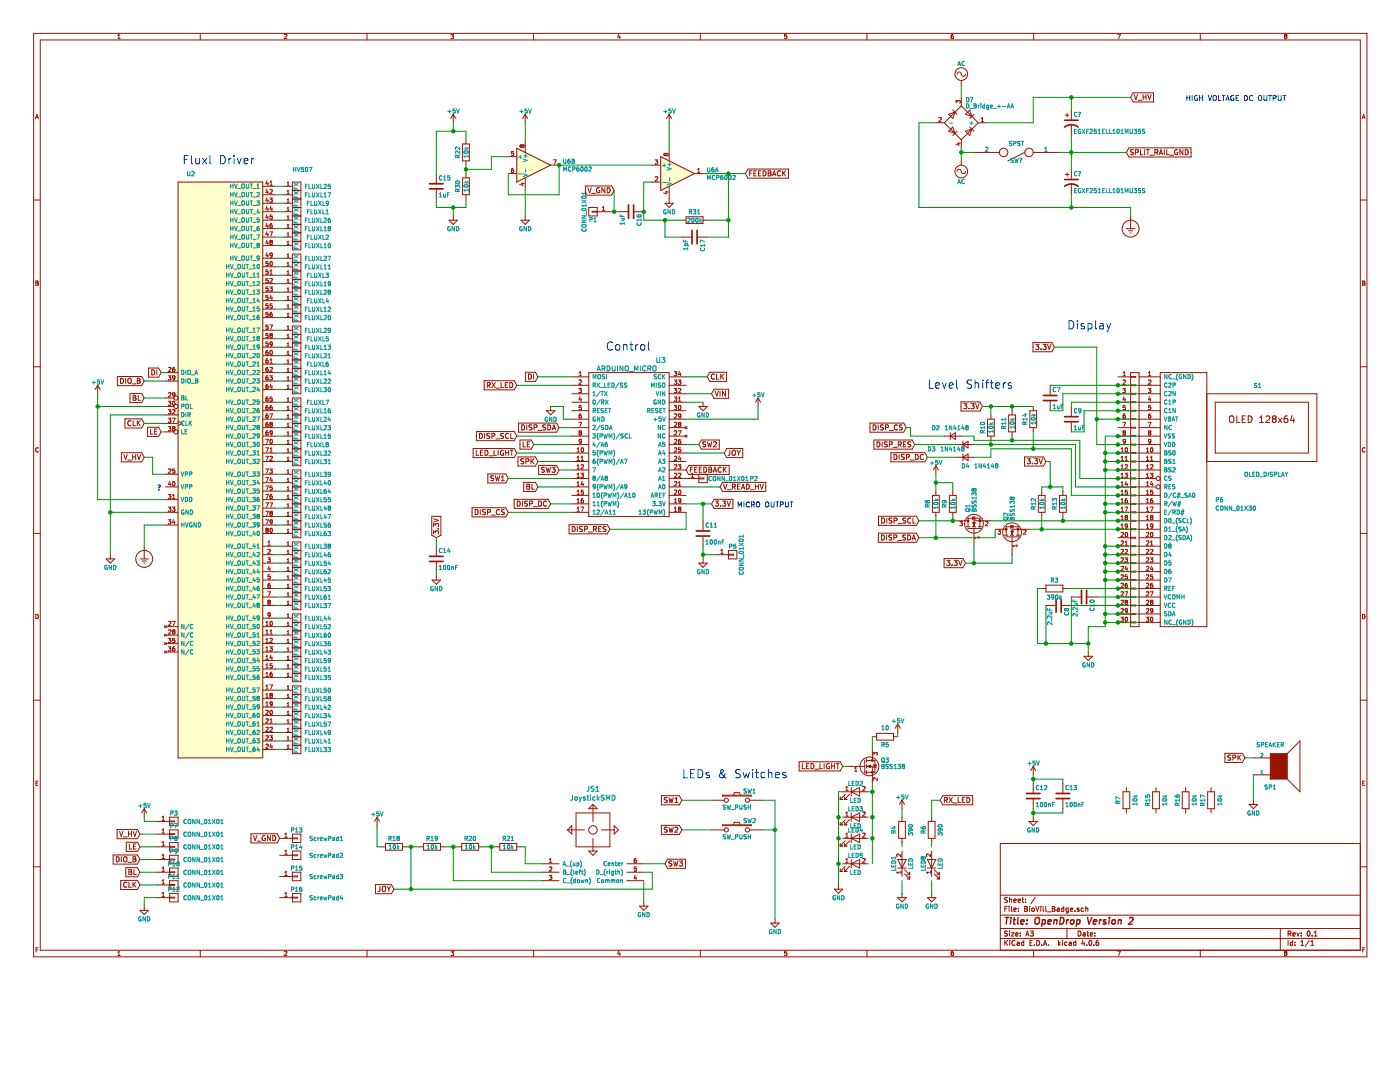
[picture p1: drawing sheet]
<svg xmlns="http://www.w3.org/2000/svg" width="279mm" height="216mm" viewBox="0 0 279 216" stroke-linecap="round" stroke-linejoin="round" font-family="sans-serif">
<g fill="none" stroke="#981200" stroke-width=".2">
<path d="M6.7 6.7h266.1v184.2h-266.1zM8 8h263.5v181.6h-263.5zM23.5 7.7h.5M23.5 7.1l.2-.3v.9M40 6.7v1.3M56.8 6.9l.3-.1 .2 .3-.6 .6h.6M73.2 6.7v1.3M90 7.6l.4 .1M90 6.8h.5l-.3 .4 .3 .1v.3M90.5 7.6l-.1 .1M106.5 6.7v1.3M123.5 6.8l-.2 .6h.5"/>
<path d="M123.7 7.1v.6M139.8 6.7v1.3M157 6.8h-.4v.4h.4l.1 .3-.2 .2-.3-.1M173 6.7v1.3M189.8 7.3l.2-.1h.2l.1 .4M190.2 6.8l-.2 .1-.2 .3v.4l.4 .1M190.3 7.6l-.1 .1M191 14.8a.47 .47 0 0 1 .6-.4 .47 .47 0 0 1 .3 .6 .42 .42 0 0 0 .5 .2 .42 .42 0 0 0 .3-.4M191.8 16.1v.8M191.8 19.4v1.7M206.3 6.7v1.3M223 6.8h.6l-.4 .9"/>
<path d="M226.1 18.5h4.1v1.8h-4.1l-.5-.9zM226.3 18.9l.4 1 .3-1M227.1 20h.8M228.1 18.9v1M228.1 19.4h.6M228.7 18.9v1M229.1 18.9l.3 1 .3-1M239.5 6.7v1.3M256.5 7.2l-.2 .2 .2 .3 .3-.2-.1-.3M256.5 7.2l-.2-.2 .2-.2 .3 .2-.1 .2M256.5 7.2h.2M6.7 39.9h1.3"/>
<path d="M7.1 23.7l.3-.9 .3 .9M7.2 23.4h.4M35.5 36.3h16.9v114.9h-16.9zM52.4 38.9h2.6M52.4 37.2h2.6M53.2 36.1l-.1 .6h.5M53.2 37.8l-.1 .6h.5M53.2 39.5l-.1 .6h.5M53.5 36.4v.6M53.5 38.1v.6M53.5 39.8v.6M53.8 39.5h.5l-.2 .3 .2 .1v.4h-.5"/>
<path d="M53.9 37h.4M53.9 36.4l.2-.3v.9M53.9 37.9l.3-.1 .1 .3-.5 .6h.5M53.9 37.9h.1M56.7 38.9h1.7M56.7 37.2h1.7M57.3 36.5l.2-.2v.7M57.3 38.2l.2-.2v.7M57.3 39.9l.2-.2v.7M57.3 38.7h.4M57.3 37h.4M58.4 36.3h1.6v13.5h-1.6z"/>
<path d="M58.4 39.7h1.6M58.4 38h1.6M87.1 34.6v1.9M87.1 37.9v1.8M90.5 22.8v1.7M90.5 22.8l-.5 .9M90.5 22.8l.5 .9M92.3 35.5h1.4v3.4h-1.4zM92.3 28.7h1.4v3.4h-1.4zM93 27.9v.8M93 32.1v.9M93 34.6v.9"/>
<path d="M93 38.9v.8M101.4 34.6h1.7M101.4 31.3h1.7M102.4 33.6l-.3 .2-.1 .5 .2 .1h.3l-.1-.5h-.2l-.2 .2M102.5 30.2h-.4l-.1 .4h.5v.4h-.5M103.1 29.6l6.8 3.4-6.8 3.3zM103.8 29.3v.1M104 36.6h.6M104.1 29.1l-.3-.2v.4M104.1 29.1v.1M104.1 29.2l-.3 .2M104.1 29.1l.2-.2 .3 .2-.2 .3-.3-.2"/>
<path d="M104.3 36.5v.5l-.6-.2M104.8 22.8v1.7M104.8 27.9v2.5M104.8 35.5v2.5M104.8 22.8l-.5 .9M104.8 22.8l.5 .9M109.9 33h1.7M110.4 31.9h.6l-.3 .8M116.8 37.1h5.3l.5 .9-.5 .9h-5.3zM117.3 37.5l.4 1 .3-1M118.1 38.6h.8M119.6 37.5a.46 .46 0 0 0-.6 .5 .46 .46 0 0 0 .7 .4v-.4h-.2"/>
<path d="M120.7 37.5v1l-.6-1v1M121.2 37.5a.51 .51 0 0 1 .6 .5 .51 .51 0 0 1-.6 .5zM130.2 36.3h1.7M130.2 33h1.7M130.7 31.9h.5l-.2 .3 .2 .1v.4h-.5M130.8 35.3h.3l.1 .2-.5 .6h.5M131.9 31.3l6.7 3.3-6.7 3.4zM132.8 38.3h.5M132.9 30.8l.1-.2 .3 .2-.1 .3-.3-.2M132.9 30.8l-.2-.2-.2 .2 .1 .2 .3-.1M132.9 30.8v.1M133.1 38.2v.5l-.7-.2"/>
<path d="M133.5 22.8v1.7M133.5 29.6v2.5M133.5 37.2v3.4M133.5 22.8l-.5 .9M133.5 22.8l.6 .9M138.6 34.6h1.7M139.2 34.4h.5M139.2 33.8l.3-.2v.8M149.3 33.7h8.1v1.9h-8.1l-.5-1zM149.6 34.6h.3M150.1 34.1h-.5v1M150.5 34.6h.3"/>
<path d="M151 34.1h-.5v1h.5M151.4 34.6h.3M151.9 34.1h-.5v1h.5M152.3 34.1a.51 .51 0 0 1 .6 .5 .51 .51 0 0 1-.6 .5zM153.3 34.1h.3l.2 .2-.2 .3 .2 .1 .1 .2-.2 .2h-.4zM153.3 34.6h.3M154.2 35.1l.3-1 .4 1M154.3 34.8h.5M155.8 34.2a.45 .45 0 0 0-.7 .4 .45 .45 0 0 0 .7 .4M156.2 34.1v1M156.3 34.5l.5 .6M156.8 34.1l-.6 .6"/>
<path d="M186.8 24.5h1.7M187.4 23.5h.3l.2 .2-.6 .6h.6M187.4 23.5h.1M188.5 24.5l3.3 3.4M189.3 22.8l1.3-.4-.4 1.3zM189.3 26.2l.9-.9 .4 1.3zM190.2 22l.8 .8M190.8 20.6v-.6l.3 .3 .1-.2h.4v.5M191 34.2a.47 .47 0 0 1 .6-.4 .47 .47 0 0 1 .3 .6 .42 .42 0 0 0 .5 .2 .42 .42 0 0 0 .3-.4M191 26.2l-.8 .8M191.1 28.6h.5M191.4 28.5v.5l-.7-.2"/>
<path d="M191.8 21.1l-3.3 3.4M191.8 21.1l3.4 3.4M191.8 27.9v1.7M191.8 32.1v.9M192.7 26.2l1.3-.4-.5 1.2zM192.7 22.8l.8-.8 .5 1.2zM193.5 25.3l.9 .9M194.4 22.8l-.9 .9M194.4 30.4h5M195.2 24.5l-3.4 3.4M195.2 24.5h1.7M195.8 24.3h.5"/>
<path d="M195.8 23.7l.3-.2v.8M204.5 30.4l-3.4 1.7M206.2 30.4h5.1M212.6 34.8h.7M212.6 23h.7M213 22.6v.7M213 34.5v.6M213.8 22v1.8M213.8 24.8v2.2M213.8 33.8v1.9M213.8 36.7v2.2M225.3 29.5h12.4v1.8h-12.4l-.5-.9z"/>
<path d="M226.2 29.9l-.6 .1a.42 .42 0 0 0 .5 .5v.3h-.5M226.6 30.4l.5-.1v-.3l-.5-.1v1M227.6 29.9v1h.5M228.4 29.9v1M228.8 29.9h.6M229.1 29.9v1M229.5 31h.8M230.5 30.4l.5-.1v-.3l-.5-.1v1M230.7 30.4l.4 .5M231.4 30.9l.3-1 .3 1M231.5 30.6h.4M232.4 29.9v1"/>
<path d="M232.9 29.9v1h.4M233.4 31h.8M235 29.9a.46 .46 0 0 0-.6 .5 .46 .46 0 0 0 .6 .4v-.4h-.2M236.1 29.9v1l-.6-1v1M236.5 29.9a.51 .51 0 0 1 .6 .5 .51 .51 0 0 1-.6 .5zM271.5 39.9h1.3M271.9 23.7l.2-.9 .3 .9M271.9 23.4h.4M7.2 56.1l.4 .1-.2 .3 .2 .1-.1 .3h-.3zM7.2 56.5h.2M52.4 42.2h2.6M52.4 47.3h2.6"/>
<path d="M52.4 54.9h2.6M52.4 60h2.6M52.4 40.6h2.6M52.4 49h2.6M52.4 53.2h2.6M52.4 45.6h2.6M52.4 56.6h2.6M52.4 43.9h2.6M52.4 51.5h2.6M52.4 58.3h2.6M53.1 56.3v.1M53.1 58h.1"/>
<path d="M53.1 59.7h.1M53.1 54.2l.4 .1v.2l-.1 .2-.3-.1M53.1 55.9h.3l.1 .1v.3l-.4 .1M53.1 57.6h.3l.1 .1v.3h-.4M53.1 54.2v.1M53.1 55.9h.1M53.1 57.6h.1M53.2 42.8l-.1 .6h.5M53.2 41.1l-.1 .7h.5M53.2 44.5l-.1 .6h.5M53.2 46.2l-.1 .6h.5M53.2 47.9l-.1 .6h.5"/>
<path d="M53.2 50.4l-.1 .6h.5M53.5 41.5v.5M53.5 43.2v.5M53.5 44.8v.6M53.5 46.5v.6M53.5 48.2v.6M53.5 50.8v.5M53.5 58.9h-.4v.4h.3l.1 .1v.3h-.4M53.5 52.2h-.4v.4h.4v.3h-.4M53.5 53.9h-.4v.4M53.5 55.6h-.4v.3M53.5 57.2h-.4v.4"/>
<path d="M53.8 57.2h.5l-.2 .4h.2v.4h-.5M53.8 46.3h.6l-.4 .8M53.9 54.7h.4M53.9 44.9l.4 .1v.3l-.4 .1zM53.9 55.6h.3l.1 .2-.5 .6h.5M53.9 54.1l.2-.2v.8M53.9 43.6v.1M53.9 43.2h.3l.1 .2v.2l-.4 .1M53.9 50.6h.4v.3l-.4 .1zM53.9 43.2v.1M53.9 45h.1M53.9 52.2h.2a.4 .4 0 0 1 .3 .4 .4 .4 0 0 1-.4 .4z"/>
<path d="M54 48.3l-.1 .2 .1 .3 .3-.2-.1-.3M54 48.3l-.1-.1 .1-.2h.3l-.1 .3M54 48.3h.2M54.1 41.1l-.2 .7h.5M54.1 58.9l-.2 .6h.5M54.3 41.5v.5M54.3 59.2v.6M54.3 44.6h-.3l-.1 .3M54.3 42.9h-.4v.4M54.3 51l-.1 .3h-.3M54.3 50.8v.1M56.7 42.2h1.7"/>
<path d="M56.7 47.3h1.7M56.7 54.9h1.7M56.7 60h1.7M56.7 40.6h1.7M56.7 49h1.7M56.7 53.2h1.7M56.7 45.6h1.7M56.7 56.6h1.7M56.7 43.9h1.7M56.7 51.5h1.7M56.7 58.3h1.7M57.3 42h.4"/>
<path d="M57.3 41.6l.2-.2v.6M57.3 43.3l.2-.2v.6M57.3 44.9l.2-.2v.7M57.3 46.6l.2-.2v.7M57.3 48.3l.2-.2v.7M57.3 50.9l.2-.2v.6M57.3 52.6l.2-.3v.7M57.3 54.2l.2-.2v.7M57.3 55.9l.2-.2v.7M57.3 57.6l.2-.2v.7M57.3 59.3l.2-.2v.7M57.3 47.1h.4"/>
<path d="M57.3 54.7h.4M57.3 59.8h.4M57.3 40.4h.4M57.3 48.8h.4M57.3 53h.4M57.3 45.4h.4M57.3 56.4h.4M57.3 43.7h.4M57.3 51.3h.4M57.3 58.1h.4M58.4 50.7h1.6v13.5h-1.6zM58.4 43.1h1.6"/>
<path d="M58.4 41.4h1.6M58.4 48.2h1.6M58.4 46.5h1.6M58.4 55.8h1.6M58.4 54.1h1.6M58.4 59.1h1.6M58.4 52.4h1.6M58.4 44.8h1.6M58.4 57.5h1.6M89.6 43.9h1.7l-.8 .9zM90.5 43.1v.8M104 43.9h1.7l-.9 .9z"/>
<path d="M104.8 43.1v.8M117.5 41.4h1.7v1.7h-1.7zM119.2 42.2h2.5M119.2 42.2h-1v.1h1M120.2 42h.5M120.2 41.4l.3-.2v.8M123.4 42.2h1.9M126.6 42.2h1.9M132.7 40.6h1.7l-.9 .8zM136.1 47.3h1.8M136.1 43.9h.8M136.9 43.3h3.4v1.3h-3.4z"/>
<path d="M139.3 47.3h1.9M140.3 43.9h.9M224.8 45.6h1.7M225.2 46h.9M225.6 46.5h.1M225.6 43.1v2.5M271.9 56.1l.5 .1-.2 .3 .2 .1-.1 .3h-.4zM271.9 56.5h.3M6.7 73.2h1.3M19.5 76.9l-.5 .8M19.5 76.9v1.7M19.5 76.9l.5 .8"/>
<path d="M23.4 75.1h4.9l.5 .9-.5 1h-4.9zM24.1 75.5a.51 .51 0 0 1 .5 .5 .51 .51 0 0 1-.5 .5zM25.1 75.5v1M25.6 75.6l.2-.1 .3 .1-.1 .8h-.4zM25.9 78.5h2.4l.5 .9-.5 .9h-2.4zM26.4 76.6h.8M26.6 78.9h.3l.2 .2-.2 .3h.2l.1 .3-.2 .2h-.4zM26.6 79.4h.3M27.4 75.5h.3l.2 .2-.2 .3 .2 .1 .1 .2-.2 .2h-.4zM27.4 76h.3M27.6 78.9v1h.5M29.7 73.4h2l.5 .9-.5 1h-2z"/>
<path d="M30.3 73.8a.51 .51 0 0 1 .6 .5 .51 .51 0 0 1-.6 .5zM31.3 73.8v1M33 79.4h1.7M33 74.3h2.5M33 76h2.5M33.6 75h.5l-.3 .3 .3 .1v.4h-.5M33.6 73.4l.4-.1 .1 .2-.5 .6h.5M33.6 78.4h.4l.1 .2-.5 .6h.5M34.8 73.3l-.3 .2-.1 .5 .2 .1h.3l-.1-.4-.2-.1-.2 .2M34.9 75.3l-.1 .2h-.3v-.4l.3-.1 .1 .1v.5l-.4 .2M34.9 78.7l-.1 .2-.3-.1v-.4h.3l.1 .1v.5l-.4 .2M52.4 67.6h2.6"/>
<path d="M52.4 72.7h2.6M52.4 61.7h2.6M52.4 69.3h2.6M52.4 74.3h2.6M52.4 63.4h2.6M52.4 71h2.6M52.4 76h2.6M52.4 65.9h2.6M52.4 77.7h2.6M53.1 70.3h.4v.4h-.4zM53.1 69h.1M53.1 66.9h.4v.3l-.1 .2-.3-.1"/>
<path d="M53.1 68.6h.3l.1 .1v.3h-.4M53.1 66.9h.1M53.1 70.3v.1M53.1 68.6h.1M53.5 71.6l-.4 .2v.5l.1 .2 .3-.1v-.4l-.3-.1-.1 .2M53.5 79.2l-.4 .2v.5l.1 .2 .3-.1v-.4l-.3-.1-.1 .2M53.5 73.3l-.4 .2v.5l.1 .1h.3v-.4l-.3-.1-.1 .2M53.5 75l-.4 .2v.5l.1 .1h.3v-.5h-.3l-.1 .2M53.5 76.7l-.4 .2v.5l.1 .1 .3-.1v-.4h-.3l-.1 .2M53.5 69.9l-.3 .1-.1 .3M53.5 60.6h-.4v.4h.4v.4h-.4M53.5 64.9h-.4v.3h.4v.4h-.4"/>
<path d="M53.5 62.3h-.4v.4h.4v.4h-.4M53.5 66.5h-.4v.4M53.5 68.2h-.4v.4M53.8 75h.5l-.2 .3 .2 .1v.4h-.5M53.8 64.9h.6l-.4 .8M53.9 72.5h.4M53.9 73.4l.3-.1 .1 .2-.5 .6h.5M53.9 71.8l.2-.2v.9M53.9 70l.2-.1a.4 .4 0 0 1 .3 .4 .4 .4 0 0 1-.4 .4zM54 66.9l-.1 .2 .1 .3 .3-.2-.1-.3M54 66.9l-.1-.2 .1-.2 .3 .1-.1 .3M54 66.9h.2"/>
<path d="M54.1 76.6l-.2 .6h.5M54.3 62.3l-.4 .2v.5l.1 .2 .3-.1v-.4l-.3-.1-.1 .2M54.3 77v.5M54.3 79.2h-.4v.4h.4v.4h-.4M54.3 60.6h-.4v.4h.4v.4h-.4M54.3 68.6l-.1 .2-.3-.1v-.4l.3-.1 .1 .2v.5l-.4 .2M56.7 67.6h1.7M56.7 72.7h1.7M56.7 61.7h1.7M56.7 69.3h1.7M56.7 74.3h1.7M56.7 63.4h1.7"/>
<path d="M56.7 71h1.7M56.7 76h1.7M56.7 65.9h1.7M56.7 77.7h1.7M57.3 61l.2-.2v.7M57.3 62.7l.2-.2v.7M57.3 65.2l.2-.2v.7M57.3 66.9l.2-.2v.7M57.3 68.6l.2-.2v.7M57.3 70.3l.2-.2v.7M57.3 72l.2-.2v.7M57.3 73.7l.2-.2v.6"/>
<path d="M57.3 75.4l.2-.2v.6M57.3 77.1l.2-.3v.7M57.3 79.6l.2-.2v.7M57.3 67.4h.4M57.3 72.5h.4M57.3 61.5h.4M57.3 69.1h.4M57.3 74.1h.4M57.3 63.2h.4M57.3 70.8h.4M57.3 75.8h.4M57.3 65.7h.4"/>
<path d="M57.3 77.5h.4M58.4 65.1h1.6v13.5h-1.6zM58.4 79.4h1.6v13.5h-1.6zM58.4 60.8h1.6M58.4 68.4h1.6M58.4 66.7h1.6M58.4 73.5h1.6M58.4 71.8h1.6M58.4 62.5h1.6M58.4 70.1h1.6M58.4 75.2h1.6M58.4 76.9h1.6"/>
<path d="M96.6 76h6l.5 .9-.5 .9h-6zM97.3 76.9l.4-.1 .1-.4-.5-.1v1M97.5 76.9l.3 .4M98.2 76.3l.7 1M98.9 76.3l-.7 1M99 77.4h.8M100 76.3v1h.5M100.8 76.8h.4M101.3 76.3h-.5v1h.5M101.7 76.3a.51 .51 0 0 1 .6 .5 .51 .51 0 0 1-.6 .5zM104.9 74.3h1.9l.6 .9-.6 .9h-1.9zM105.5 74.6a.51 .51 0 0 1 .6 .5 .51 .51 0 0 1-.6 .6z"/>
<path d="M106.5 74.6v1.1M114.1 75.2h3.4M114.1 76.9h3.4M114.1 78.6h3.4M115.5 77.5h.5l-.2 .3 .2 .1v.4h-.5M115.6 75.9l.3-.1 .1 .3-.5 .6h.5M115.6 75h.4M115.6 74.4l.2-.3v.9M115.8 79.2l-.2 .6h.5M116 79.5v.6M117.5 74.3h16v28.8h-16zM133.5 75.2h3.4"/>
<path d="M133.5 76.9h3.4M133.5 78.6h3.4M134.5 79.2h.6l-.3 .3 .2 .1v.4h-.5M134.5 74.1h.6l-.3 .4h.2v.4h-.5M134.5 75.8h.6l-.3 .4h.2v.4h-.5M134.5 77.5h.6l-.3 .3 .2 .1v.4h-.5M135.4 75.8h.5l-.3 .4h.2v.4h-.4M135.4 77.6l.3-.1 .2 .3-.5 .6h.5M135.4 79.5l.2-.3v.9M135.6 74.1l-.2 .6h.5M135.8 74.4v.6M141.7 74.3h3.3v1.8h-3.3l-.5-.9z"/>
<path d="M142.5 77.7h2.9v1.8h-2.9l-.5-.9zM142.6 74.7a.45 .45 0 0 0-.7 .4 .45 .45 0 0 0 .7 .4M142.7 78l.3 1 .4-1M143 74.6v1.1h.5M143.7 78v1M143.8 74.6v1.1M144 75.1l.4 .6M144.4 74.6l-.6 .6M144.8 78v1l-.6-1v1M151.3 79.4l-.5 .9M151.3 79.4v1.7M151.3 79.4l.5 .9"/>
<path d="M206.2 68.4h3.7l.5 .9-.5 .9h-3.7zM206.7 68.7h.6l-.3 .4 .3 .2v.3l-.2 .1-.4-.1M207.7 69.6v.1M208.1 68.7h.7l-.4 .4 .4 .2-.1 .3-.1 .1-.5-.1M209.1 68.7l.3 1 .3-1M209.6 76.9v1.8M223.1 75.2h2.5M223.1 76.9h2.5M223.1 78.6h2.5M224.1 77.5h.5l-.3 .3 .3 .1v.4h-.5M224.1 75.9l.4-.1 .1 .3-.5 .6h.5M224.1 75h.5"/>
<path d="M224.1 74.4l.3-.3v.9M224.3 79.2l-.2 .6h.5M224.5 79.5v.6M225.6 74.3h1.7v50.7h-1.7zM225.6 75.1h1.1v.2h-1.1M225.6 76.8h1.1v.2h-1.1M225.6 78.5h1.1v.2h-1.1M227.3 75.2h4.3M227.3 76.9h4.3M227.3 78.6h4.3M229.2 77.5h.5l-.3 .3 .2 .1v.4h-.4M229.2 75.9l.3-.1 .2 .3-.5 .6h.5"/>
<path d="M229.2 75h.5M229.2 74.4l.2-.3v.9M229.4 79.2l-.2 .6h.5M229.6 79.5v.6M231.6 74.3h9.2v50.7h-9.2zM240.8 78.6h22v13.5h-22M271.5 73.2h1.3M7.6 89.4a.38 .38 0 0 0-.5 .4 .38 .38 0 0 0 .5 .3M24.2 90.3h4.1l.5 .9-.5 1h-4.1zM24.7 90.7l.3 1 .4-1M24.9 83.6h3.4l.5 .9-.5 .9h-3.4zM25.5 91.8h.7"/>
<path d="M26.1 84a.45 .45 0 0 0-.6 .4 .45 .45 0 0 0 .6 .4M26.5 90.7v1M26.5 91.2h.6M26.6 83.9v1h.5M27.1 90.7v1M27.4 83.9v1M27.4 90.7l.4 1 .3-1M27.5 84.4l.5 .5M28 83.9l-.6 .6M29.4 85.3h2.3l.5 .9-.5 .9h-2.3zM30 85.6v1h.5M30.9 86.1h.3"/>
<path d="M31.4 85.6h-.5v1h.5M33 81.1h1.7M33 86.2h1.7M33 82.8h2.5M33 84.5h2.5M33 94.6h2.5M33 97.2h2.5M33 99.7h2.5M33.6 81.8h.5l-.3 .3h.3v.4h-.5M33.6 80.1h.5l-.3 .3h.3v.4h-.5M33.6 83.4h.5l-.3 .4h.3v.4h-.5M33.6 85.1h.5l-.3 .4h.3v.4h-.5"/>
<path d="M33.6 98.6h.5l-.3 .4h.3v.4h-.5M33.6 93.6h.4l.1 .2-.5 .6h.5M33.8 96.1l-.2 .6h.5M34 96.4v.6M34.4 83.4h.5l-.3 .9M34.4 81.8h.4l.1 .2-.5 .6h.5M34.4 99.5h.5M34.4 98.9l.3-.3v.9M34.5 80.1h.1a.4 .4 0 0 1 .3 .4 .4 .4 0 0 1-.3 .4zM34.5 96.2l.1-.1a.4 .4 0 0 1 .3 .4 .4 .4 0 0 1-.3 .4zM34.6 85.5l-.2-.2 .2-.2 .3 .1-.1 .3M34.6 85.5l-.2 .2 .2 .3 .3-.2-.1-.3"/>
<path d="M34.6 85.5h.2M34.9 93.6h-.4l-.1 .4h.5v.3h-.5M35.5 84.1l.9 .4-.9 .4M52.4 80.3h2.6M52.4 88.7h2.6M52.4 87h2.6M52.4 82h2.6M52.4 85.3h2.6M52.4 83.6h2.6M52.4 92.1h2.6M52.4 90.4h2.6M52.4 94.6h2.6"/>
<path d="M52.4 96.3h2.6M52.4 99.7h2.6M52.4 98h2.6M53 97h.6l-.4 .8M53 87.7h.6l-.4 .8M53 98.6h.6l-.4 .9M53 89.4h.6l-.4 .8M53 91h.6l-.4 .9M53 93.6h.6l-.4 .8M53 95.3h.6l-.4 .8M53.1 81.3h.4v.4h-.4zM53.1 82.9l.4 .1v.4h-.4z"/>
<path d="M53.1 83v.1M53.1 81.3v.1M53.5 86l-.4 .2v.5l.1 .1 .3-.1v-.4h-.3l-.1 .1M53.5 84.3l-.4 .2v.5l.1 .1 .3-.1v-.4h-.3l-.1 .2M53.5 80.9h-.3l-.1 .4M53.5 82.6h-.3l-.1 .3M53.8 93.6h.5l-.2 .3 .2 .1v.3h-.5M53.8 82.6h.6l-.4 .8M53.9 81.3h.4v.4h-.4zM53.9 91.1l.3-.1 .1 .3-.5 .6h.5M53.9 90.2h.4M53.9 89.6l.2-.2v.8"/>
<path d="M53.9 97.7v.1M53.9 81.3v.1M53.9 87.7h.2a.4 .4 0 0 1 .3 .4 .4 .4 0 0 1-.4 .4zM54 84.6l-.1 .2 .1 .3 .3-.1-.1-.4M54 84.6l-.1-.1 .1-.2 .3 .1-.1 .2M54 84.6h.2M54.1 95.2l-.2 .6h.5M54.3 98.6l-.4 .3v.4l.1 .2 .3-.1v-.4h-.3l-.1 .1M54.3 80.9h-.3l-.1 .4M54.3 95.5v.6M54.3 97h-.4v.3h.3l.1 .1v.3l-.4 .1M54.3 86.3l-.1 .2-.3-.1v-.4h.3l.1 .1v.5l-.4 .2"/>
<path d="M56.7 80.3h1.7M56.7 88.7h1.7M56.7 87h1.7M56.7 82h1.7M56.7 85.3h1.7M56.7 83.6h1.7M56.7 92.1h1.7M56.7 90.4h1.7M56.7 94.6h1.7M56.7 96.3h1.7M56.7 99.7h1.7M56.7 98h1.7"/>
<path d="M57.3 81.3l.2-.2v.7M57.3 83l.2-.2v.6M57.3 84.7l.2-.2v.6M57.3 86.3l.2-.2v.7M57.3 88l.2-.2v.7M57.3 89.7l.2-.2v.7M57.3 91.4l.2-.2v.7M57.3 94l.2-.3v.7M57.3 95.6l.2-.2v.7M57.3 97.3l.2-.2v.7M57.3 99l.2-.2v.7M57.3 80.1h.4"/>
<path d="M57.3 88.5h.4M57.3 86.8h.4M57.3 81.8h.4M57.3 85.1h.4M57.3 83.4h.4M57.3 91.9h.4M57.3 90.2h.4M57.3 94.4h.4M57.3 96.1h.4M57.3 99.5h.4M57.3 97.8h.4M58.4 93.8h1.6v13.5h-1.6z"/>
<path d="M58.4 81.1h1.6M58.4 89.6h1.6M58.4 87.9h1.6M58.4 86.2h1.6M58.4 82.8h1.6M58.4 84.5h1.6M58.4 91.2h1.6M58.4 95.5h1.6M58.4 97.2h1.6M58.4 98.9h1.6M94.4 89.5h8.2l.5 .9-.5 .9h-8.2zM95.1 89.8v1.1h.4"/>
<path d="M95.1 86.1h7.5l.5 .9-.5 .9h-7.5zM95.7 86.5a.51 .51 0 0 1 .6 .5 .51 .51 0 0 1-.6 .5zM95.9 90.3h.3M96.4 89.8h-.5v1.1h.5M96.7 86.5v1M96.8 89.8a.51 .51 0 0 1 .6 .6 .51 .51 0 0 1-.6 .5zM97.4 94.6h3.5l.5 .9-.5 .9h-3.5zM97.6 91h.7M97.7 86.5l-.5 .1a.42 .42 0 0 0 .5 .5l-.1 .3h-.5M98.2 87h.5v-.4l-.5-.1v1M98.5 95h-.5a.42 .42 0 0 0 .5 .5l-.1 .4h-.5M98.6 89.8v1.1h.5"/>
<path d="M98.9 94.9l.2 1 .2-.7 .2 .7 .2-1M98.9 87.6h.8M99.4 89.8v1.1M100.1 95.9h.5M100.1 95.2l.3-.3v1M100.4 89.9a.46 .46 0 0 0-.6 .5 .46 .46 0 0 0 .7 .4v-.4h-.2M100.5 86.5l-.5 .1a.42 .42 0 0 0 .4 .5v.3h-.5M100.9 90.3h.6M100.9 89.8v1.1M101.5 86.6a.45 .45 0 0 0-.6 .4 .45 .45 0 0 0 .6 .4M101.5 89.8v1.1M101.8 89.8h.6"/>
<path d="M101.9 86.5v1h.5M102.1 89.8v1.1M102.6 99.6h6.8l.5 .9-.5 1h-6.8zM103.2 100a.51 .51 0 0 1 .6 .5 .51 .51 0 0 1-.6 .5zM103.4 91.2h3.4l.6 .9-.6 .9h-3.4zM103.5 84.4h7.6l.5 .9-.5 .9h-7.6zM103.8 87.8h2.2l.5 .9-.5 .9h-2.2zM104.1 84.8a.51 .51 0 0 1 .6 .5 .51 .51 0 0 1-.6 .5zM104.2 100v1M104.4 88.2v1h.5M104.5 96.2h2.3l.6 1-.6 .9h-2.3zM104.5 91.6h-.5a.42 .42 0 0 0 .5 .6l-.1 .3h-.5"/>
<path d="M105 92.1l.4-.1 .1-.4-.5-.1v1M105.1 84.8v1M105.1 96.6h.4l.2 .2-.2 .3 .2 .1v.2l-.2 .2h-.4zM105.1 97.1h.4M105.2 88.6h.4M105.7 88.2h-.5v1h.5M106 91.5v1M106.1 92l.5 .5M106.2 84.8l-.6 .1a.42 .42 0 0 0 .5 .5v.3h-.5M106.2 96.6v1h.4M106.6 91.5l-.6 .6M106.6 85.3h.5v-.4l-.5-.1v1"/>
<path d="M107.4 85.9h.7M107.5 100a.51 .51 0 0 1 .6 .5 .51 .51 0 0 1-.6 .5zM107.5 92.9h3.6l.5 .9-.5 .9h-3.6zM108.7 93.3h-.6a.42 .42 0 0 0 .5 .5v.4h-.5M108.9 84.8l-.5 .1a.42 .42 0 0 0 .5 .5l-.1 .3h-.5M109 93.2l.2 1 .2-.7 .2 .7 .3-1M109 82h1.7l-.8 .8zM109.3 84.8a.51 .51 0 0 1 .6 .5 .51 .51 0 0 1-.6 .5zM109.9 81.1v.9M110.2 93.2h.6l-.4 .4 .4 .2-.1 .3-.1 .1-.4-.1M110.2 85.8l.3-1 .4 1M110.3 85.5h.5"/>
<path d="M114.1 80.3h3.4M114.1 88.7h3.4M114.1 87h3.4M114.1 82h3.4M114.1 85.3h3.4M114.1 83.6h3.4M114.1 92.1h3.4M114.1 90.4h3.4M114.1 95.5h3.4M114.1 93.8h3.4M114.1 97.2h3.4M114.1 98.9h3.4"/>
<path d="M115.2 91.9h.4M115.2 90.2h.4M115.2 97h.4M115.2 98.6h.4M115.2 93.6h.4M115.2 95.3h.4M115.2 89.6l.2-.2v.8M115.2 91.3l.2-.3v.9M115.2 93l.2-.3v.9M115.2 94.7l.2-.3v.9M115.2 96.3l.2-.2v.9M115.2 98l.2-.2v.8"/>
<path d="M115.2 99.7l.2-.2v.8M115.5 84.3h.6l-.4 .8M115.7 86.3l-.1 .2 .1 .3 .3-.1-.1-.4M115.7 86.3l-.1-.1 .1-.2h.3l-.1 .3M115.7 86.3h.2M115.9 94.4h.5l-.2 .3 .2 .1v.4h-.5M116 82.6l-.4 .2v.5l.1 .1h.3v-.5h-.3l-.1 .2M116 91.9h.4M116 92.8l.3-.1 .1 .3-.5 .6h.5M116 91.3l.2-.3v.9M116 80.9h-.4v.4h.4v.4h-.4M116 88l-.1 .2-.3-.1v-.4h.3l.1 .1v.5l-.4 .2"/>
<path d="M116 89.4h.2a.4 .4 0 0 1 .3 .4 .4 .4 0 0 1-.4 .3zM116.1 99.6l-.1 .7h.4v-.5h-.3l-.1 .2M116.1 99.5v.1M116.2 96.1l-.2 .6h.5M116.3 89.4h.1M116.4 99.5h-.3M116.4 96.4v.6M116.4 97.8h-.4v.4h.4v.4h-.4M133.5 80.3h3.4M133.5 88.7h3.4M133.5 87h3.4M133.5 82h3.4"/>
<path d="M133.5 85.3h3.4M133.5 83.6h3.4M133.5 92.1h3.4M133.5 90.4h3.4M133.5 95.5h6M133.5 93.8h3.4M133.5 97.2h3.4M133.5 98.9h3.4M134.5 80.9h.6l-.3 .3 .2 .1v.4h-.5M134.6 86h.3l.2 .2-.6 .6h.6M134.6 84.4l.3-.1 .2 .2-.6 .6h.6M134.6 82.7l.3-.1 .2 .2-.6 .6h.6"/>
<path d="M134.6 91.1l.3-.1 .2 .3-.6 .6h.6M134.6 94.5l.3-.1 .2 .3-.6 .6h.6M134.6 96.2l.3-.1 .2 .2-.6 .7h.6M134.6 97.9l.3-.1 .2 .2-.6 .6h.6M134.6 92.8l.3-.1 .2 .3-.6 .6h.6M134.6 99.7l.2-.2v.8M134.6 87.7h.3l.2 .2-.6 .6h.6M134.6 89.4h.3l.2 .2-.6 .6h.6M134.6 89.4h.1M134.6 87.7h.1M135.4 92.7h.5l-.3 .4h.2v.4h-.4M135.4 86h.5l-.3 .8"/>
<path d="M135.4 80.1h.5M135.4 94.5l.3-.1 .2 .3-.5 .6h.5M135.4 97h.5M135.4 96.3l.2-.2v.9M135.4 99.6l.1 .4h.2l.2-.2M135.4 85l.1 .1M135.5 81l.1-.1a.4 .4 0 0 1 .3 .4 .4 .4 0 0 1-.4 .4zM135.5 99.5h.2l.2 .1-.1 .5-.3 .2M135.5 97.9l.1-.1a.4 .4 0 0 1 .3 .4 .4 .4 0 0 1-.4 .4zM135.5 99.5l-.1 .1M135.6 84.6l-.2-.1 .2-.2 .2 .1-.1 .2M135.6 84.6h.1"/>
<path d="M135.6 84.6l-.2 .4M135.6 91l-.2 .6h.5M135.7 84.6l.1 .4-.3 .1M135.8 87.7l-.4 .2v.4l.2 .2 .2-.1v-.4h-.2l-.2 .1M135.8 91.3v.6M135.8 89.4h-.4v.3h.4v.4h-.4M135.9 82.9l-.2 .2h-.2l-.1-.4 .3-.1 .2 .1-.1 .5-.3 .2M136.7 86.8l.4 .4M136.7 85.1l.4 .4M137.1 86.8l-.4 .4M137.1 85.1l-.4 .4M137.4 92.9h8.1v1.8h-8.1l-.5-.9z"/>
<path d="M137.8 93.7h.3M138 95.3h.4M138 94.7l.2-.3v.9M138.3 93.2h-.5v1M138.6 93.7h.4M139.1 93.2h-.5v1h.5M139.5 81.1h1.7l-.9 .9zM139.5 94.6h1.7v1.7h-1.7zM139.5 95.4h1v.2h-1M139.5 93.7h.4M140 87.8h3.5v1.8h-3.5l-.5-.9zM140 93.2h-.5v1h.5"/>
<path d="M140.3 80.3v.8M140.5 93.2a.51 .51 0 0 1 .6 .5 .51 .51 0 0 1-.6 .5zM140.8 88.2l-.5 .1a.42 .42 0 0 0 .5 .5l-.1 .3h-.4M141.2 88.2l.2 1 .2-.8 .2 .8 .2-1M141.5 93.2h.3l.2 .2-.2 .3 .2 .1 .1 .3-.2 .1h-.4zM141.5 93.7h.3M142.4 94.2l.3-1 .3 1M142.4 88.3l.4-.1 .2 .2-.6 .8h.6M142.4 94h.5M142.5 99.6h3.8v1.9h-3.8l-.5-1zM142.8 100h.6l-.4 .4 .4 .2-.1 .3-.1 .1-.4-.1M143.9 93.3a.45 .45 0 0 0-.6 .4 .45 .45 0 0 0 .6 .4"/>
<path d="M144.2 96.2h8.6v1.9h-8.6l-.5-.9zM144.2 100h.6l-.3 .4 .3 .2v.3l-.2 .1-.4-.1M144.4 93.2v1M144.4 96.6l.3 1 .4-1M144.5 93.7l.5 .5M145 93.2l-.6 .6M145 89.5h3.2v1.8h-3.2l-.5-.9zM145.1 100l.4 1 .3-1M145.2 97.7h.7M145.7 89.8l-.1 .9-.3 .2M146.2 90l.2-.2 .3 .2-.1 .8-.4-.1zM146.2 97.1h.5v-.4l-.5-.1v1"/>
<path d="M146.4 97.1l.4 .5M147.1 89.8l.3 .6M147.2 97.1h.3M147.4 90.4v.5M147.7 96.6h-.5v1h.5M147.8 89.8l-.4 .6M148 97.6l.3-1 .3 1M148 97.3h.5M149 96.6a.51 .51 0 0 1 .6 .5 .51 .51 0 0 1-.6 .5zM149.7 97.7h.8M150.7 97.1h.6M150.7 96.6v1"/>
<path d="M151.3 96.6v1M151.7 96.6l.3 1 .4-1M173.6 84.4h6.8l.5 .9-.5 .9h-6.8zM174.3 84.8a.51 .51 0 0 1 .5 .5 .51 .51 0 0 1-.5 .5zM174.4 87.8h7.6l.5 .9-.5 .9h-7.6zM175 88.2a.51 .51 0 0 1 .6 .5 .51 .51 0 0 1-.6 .5zM175.3 84.8v1M176 88.2v1M176.3 84.8l-.5 .1a.42 .42 0 0 0 .4 .5v.3h-.5M176.7 85.3h.5l.1-.4-.6-.1v1M177.1 88.2l-.6 .1a.42 .42 0 0 0 .5 .5v.3h-.5M177.5 88.7l.5-.1v-.3l-.5-.1v1"/>
<path d="M177.5 85.9h.8M177.8 90.3h6.8l.5 .9-.5 1h-6.8zM178.3 89.3h.8M178.4 90.7a.51 .51 0 0 1 .6 .5 .51 .51 0 0 1-.6 .5zM179.1 84.9a.45 .45 0 0 0-.6 .4 .45 .45 0 0 0 .6 .4M179.3 88.7l.5-.1v-.3l-.5-.1v1M179.4 90.7v1M179.5 88.7l.4 .5M180.1 84.8l-.6 .1a.42 .42 0 0 0 .5 .5v.3h-.5M180.3 88.6h.3M180.5 90.7l-.6 .1a.42 .42 0 0 0 .5 .5v.4h-.5M180.8 88.2h-.5v1h.5"/>
<path d="M180.9 91.2h.5v-.4l-.5-.1v1M181.7 91.8h.7M181.8 88.2l-.6 .1a.42 .42 0 0 0 .5 .5v.3h-.5M182.7 90.7a.51 .51 0 0 1 .6 .5 .51 .51 0 0 1-.6 .5zM184.3 90.8a.45 .45 0 0 0-.7 .4 .45 .45 0 0 0 .7 .4M186.1 98.9h1.3v3.3h-1.3zM186.8 92.9v1.7M186.8 98v.9M186.8 92.9l-.5 .9M186.8 92.9l.5 .9M188.5 87h3.3M189.5 98.9h1.3v3.3h-1.3z"/>
<path d="M189.6 87l1.1-.7v1.4zM189.6 86.3v1.4M190.2 98v.9M191 88.7h3.4M191 91.2h3.4M191.8 80.2h3.8l.5 .9-.5 .9h-3.8zM192.2 88.7l1-.7v1.4zM192.2 91.2l1-.6v1.3zM192.2 88v1.4M192.2 90.6v1.3M192.3 80.6h.7l-.4 .3 .4 .2-.1 .4-.1 .1-.5-.1M193.4 81.5v.1"/>
<path d="M193.8 80.6h.6l-.3 .3 .3 .2v.4l-.2 .1-.4-.1M194.7 80.6l.3 1 .4-1M197.1 83.6h1.3v3.4h-1.3zM197.8 82.8v.8M197.8 87v.9M201.3 82.8h1.4v3.4h-1.4zM202 82v.8M202 86.2v.8M204.5 91.2h3.7l.5 .9-.5 .9h-3.7zM205 91.5h.6l-.3 .4 .3 .2v.3l-.2 .1-.4-.1M205.5 82h1.4v3.3h-1.4zM206.1 92.4v.1"/>
<path d="M206.2 81.1v.9M206.2 85.3v.9M206.5 91.5h.6l-.4 .4 .4 .2-.1 .3-.1 .1-.4-.1M207.2 98.9h1.4v3.3h-1.4zM207.4 91.5l.3 1 .3-1M207.9 98v.9M209.6 80.1v1.9M211.4 98.9h1.4v3.3h-1.4zM212.1 98v.9M213.8 81.1v1.9M213.8 84.3v1.9M223.1 80.3h2.5"/>
<path d="M223.1 88.7h2.5M223.1 87h2.5M223.1 82h2.5M223.1 85.3h2.5M223.1 83.6h2.5M223.1 92.1h2.5M223.1 90.4h2.5M223.1 95.5h2.5M223.1 93.8h2.5M223.1 97.2h2.5M223.1 98.9h2.5M223.7 91.9h.5"/>
<path d="M223.7 90.2h.5M223.7 97h.5M223.7 98.6h.5M223.7 93.6h.5M223.7 95.3h.5M223.7 94.7l.3-.3v.9M223.7 96.3l.3-.2v.9M223.7 98l.3-.2v.8M223.7 99.7l.3-.2v.8M223.7 89.6l.3-.2v.8M223.7 91.3l.3-.3v.9M223.7 93l.3-.3v.9"/>
<path d="M224.1 84.3h.5l-.3 .8M224.3 86.3l-.2 .2 .2 .3 .3-.1-.1-.4M224.3 86.3l-.2-.1 .2-.2h.3l-.1 .3M224.3 86.3h.2M224.5 94.4h.5l-.3 .3 .3 .1v.4h-.5M224.5 82.6l-.3 .2-.1 .5 .2 .1h.3l-.1-.5h-.2l-.2 .2M224.5 91.9h.5M224.5 92.8l.4-.1 .1 .3-.5 .6h.5M224.5 91.3l.3-.3v.9M224.6 80.9h-.4l-.1 .4h.5v.4h-.5M224.6 88l-.1 .2-.3-.1v-.4h.3l.1 .1v.5l-.4 .2M224.6 89.4h.1a.4 .4 0 0 1 .3 .4 .4 .4 0 0 1-.3 .3z"/>
<path d="M224.7 99.6l-.1 .7h.4l-.1-.5h-.2l-.2 .2M224.7 99.5v.1M224.7 96.1l-.2 .6h.5M224.9 89.4h.1M224.9 99.5h-.2M224.9 96.4v.6M225 97.8h-.4l-.1 .4h.5v.4h-.5M225.6 83.6h1.1v.1h-1.1M225.6 92h1.1v.2h-1.1M225.6 85.2h1.1v.2h-1.1M225.6 86.9h1.1v.2h-1.1M225.6 80.2h1.1v.1h-1.1"/>
<path d="M225.6 81.9h1.1v.1h-1.1M225.6 97.1h1.1v.1h-1.1M225.6 88.6h1.1v.2h-1.1M225.6 90.3h1.1v.2h-1.1M225.6 93.7h1.1v.2h-1.1M225.6 95.4h1.1v.2h-1.1M225.6 98.8h1.1v.1h-1.1M227.3 80.3h4.3M227.3 88.7h4.3M227.3 87h4.3M227.3 82h4.3M227.3 85.3h4.3"/>
<path d="M227.3 83.6h4.3M227.3 92.1h4.3M227.3 90.4h4.3M227.3 95.5h3.4M227.3 93.8h4.3M227.3 97.2h3.4M227.3 98.9h4.3M228.8 91.9h.5M228.8 90.2h.5M228.8 97h.5M228.8 98.6h.5M228.8 93.6h.5"/>
<path d="M228.8 95.3h.5M228.8 89.6l.2-.2v.8M228.8 91.3l.2-.3v.9M228.8 93l.2-.3v.9M228.8 94.7l.2-.3v.9M228.8 96.3l.2-.2v.9M228.8 98l.2-.2v.8M228.8 99.7l.2-.2v.8M229.2 84.3h.5l-.3 .8M229.2 87.7l.1 .4 .2 .1 .2-.2M229.2 83.4h.1M229.2 83v.1"/>
<path d="M229.3 87.7h.2l.2 .1-.1 .5-.3 .2M229.3 82.9h.2l.2 .2-.1 .3h-.3M229.3 82.9l-.1 .1M229.3 87.7h-.1M229.4 86.3l-.2 .2 .2 .3 .3-.1-.2-.4M229.4 86.3l-.2-.1 .2-.2h.2l-.1 .3M229.4 86.3h.1M229.6 94.4h.5l-.3 .3 .2 .1v.4h-.4M229.6 82.6l-.4 .2v.6M229.6 91.9h.5M229.6 92.8l.3-.1 .2 .3-.5 .6h.5M229.6 91.3l.2-.3v.9"/>
<path d="M229.6 80.9h-.4v.4h.4v.4h-.4M229.7 89.4h.1a.4 .4 0 0 1 .3 .4 .4 .4 0 0 1-.4 .3zM229.8 96.1l-.2 .6h.5M230 99.5l-.4 .2v.5l.2 .1h.2v-.5h-.2l-.2 .2M230 96.4v.6M230 97.8h-.4v.4h.4v.4h-.4M242.5 80.3h18.6v10.1h-18.6zM245.5 83.1l.2-.1a.46 .46 0 0 1 .6 .4v.5a.45 .45 0 0 1-.5 .4 .45 .45 0 0 1-.4-.4zM246.8 83v1.3h.7M247.9 83.6h.4M248.5 83h-.6v1.3h.6M249.1 83a.67 .67 0 0 1 .8 .7 .67 .67 0 0 1-.8 .6z"/>
<path d="M251.4 84.3h.8M251.4 83.4l.4-.4v1.3M252.7 83.1l.5-.1 .2 .4-.8 .9h.8M254.2 83.6l-.3-.3 .3-.3h.2l.3 .2-.3 .4M254.2 83.6l-.3 .2v.3l.3 .2h.4l.1-.2v-.3l-.3-.2M254.2 83.6h.2M255.1 83.4l.7 .9M255.8 83.4l-.7 .9M256.9 83l-.4 .1-.2 .2v.8l.2 .2 .5-.1v-.5l-.1-.1-.4-.1-.2 .2M257.9 82.9l-.4 1h.9M258.2 83.4v.9M272.4 89.4a.38 .38 0 0 0-.5 .4 .38 .38 0 0 0 .5 .3"/>
<path d="M6.7 106.4h1.3M21.2 111.5h1.7l-.9 .9zM22 110.7v.8M27.9 111.5h1.7M28.4 111.9h.8M28.7 112.4h.2M28.8 109v2.5M33 102.2h2.5M33 104.8h2.5M33.6 101.2h.5l-.3 .3 .3 .1v.3h-.5M33.6 103.7h.5l-.3 .3 .3 .1v.4h-.5M34.4 101.2h.5l-.3 .3 .3 .1v.3h-.5"/>
<path d="M34.6 103.7l-.2 .6h.5M34.8 104v.6M52.4 109h2.6M52.4 115.7h2.6M52.4 110.7h2.6M52.4 103.1h2.6M52.4 101.4h2.6M52.4 117.4h2.6M52.4 112.4h2.6M52.4 119.1h2.6M52.4 114.1h2.6M52.4 106.5h2.6"/>
<path d="M52.4 104.8h2.6M53 102h.6l-.4 .9M53 103.7h.6l-.4 .9M53 100.3h.6l-.4 .9M53.2 105.8l-.1 .1 .1 .4 .3-.2-.1-.3M53.2 105.8l-.1-.2 .1-.2 .3 .1-.1 .3M53.2 105.8h.2M53.4 111.3h.5l-.2 .3 .2 .1v.4h-.5M53.4 118.1h.6l-.4 .8M53.5 108.8h.4M53.5 109.7l.3-.1 .1 .3-.5 .6h.5M53.5 108.2l.2-.3v.9"/>
<path d="M53.7 113l-.2 .6h.5M53.8 100.3h.6l-.4 .9M53.9 116.4l-.4 .2v.5l.1 .1h.3v-.5h-.3l-.1 .2M53.9 113.3v.6M53.9 114.7h-.4v.4h.4v.4h-.4M53.9 103.8h.4v.4h-.4zM53.9 105.5l.2-.1a.4 .4 0 0 1 .3 .4 .4 .4 0 0 1-.4 .4zM54 102.4l-.1 .2 .1 .3 .3-.2-.1-.3M54 102.4l-.1-.2 .1-.2 .3 .1-.1 .3M54 102.4h.2M54.3 104.1v.1M54.3 104.2l-.1 .3-.3 .1"/>
<path d="M56.7 109h1.7M56.7 115.7h1.7M56.7 110.7h1.7M56.7 103.1h1.7M56.7 101.4h1.7M56.7 117.4h1.7M56.7 112.4h1.7M56.7 119.1h1.7M56.7 114.1h1.7M56.7 106.5h1.7M56.7 104.8h1.7M57.3 100.7l.2-.2v.7"/>
<path d="M57.3 102.4l.2-.2v.7M57.3 104.1l.2-.2v.7M57.3 105.8l.2-.2v.7M57.3 108.3l.2-.2v.7M57.3 110l.2-.2v.7M57.3 111.7l.2-.2v.7M57.3 113.4l.2-.2v.7M57.3 115.1l.2-.2v.6M57.3 116.8l.2-.2v.6M57.3 118.5l.2-.3v.7M57.3 108.8h.4M57.3 115.5h.4"/>
<path d="M57.3 110.5h.4M57.3 102.9h.4M57.3 101.2h.4M57.3 117.2h.4M57.3 112.2h.4M57.3 118.9h.4M57.3 113.9h.4M57.3 106.3h.4M57.3 104.6h.4M58.4 108.1h1.6v13.6h-1.6zM58.4 120h1.6M58.4 109.8h1.6"/>
<path d="M58.4 116.6h1.6M58.4 114.9h1.6M58.4 111.5h1.6M58.4 103.9h1.6M58.4 102.2h1.6M58.4 100.5h1.6M58.4 118.3h1.6M58.4 113.2h1.6M58.4 105.6h1.6M86.2 103h1.8v3.8l-.9 .5-.9-.5zM86.2 115.7h1.7l-.8 .9zM86.5 105.1v-.6l.4 .3 .2-.3h.3l.1 .2-.1 .4"/>
<path d="M86.5 106.5v-.6l.4 .4 .2-.4 .3 .1 .1 .1-.1 .4M86.5 103.5l1 .3-1 .4M87.1 109v1.8M87.1 112.2v1.9M87.1 114.9v.8M87.4 105.5h.1M94.2 101.3h6.7l.5 .9-.5 .9h-6.7zM94.8 101.7a.51 .51 0 0 1 .6 .5 .51 .51 0 0 1-.6 .5zM95.8 101.7v1M96.9 101.7l-.6 .1a.42 .42 0 0 0 .5 .5v.3h-.5M97.3 102.2h.5v-.4l-.5-.1v1M98.1 102.8h.8"/>
<path d="M99.7 101.8a.45 .45 0 0 0-.7 .4 .45 .45 0 0 0 .7 .4M100.6 101.7l-.5 .1a.42 .42 0 0 0 .5 .5l-.1 .3h-.4M105.3 100l-.6 .1a.42 .42 0 0 0 .5 .5v.3h-.5M105.7 100.5h.5v-.4l-.5-.1v1M106.5 101.1h.8M109.1 100.1a.45 .45 0 0 0-.7 .4 .45 .45 0 0 0 .7 .4M113.6 104.7h7.6l.5 .9-.5 .9h-7.6zM114.1 102.2h3.4M114.1 100.5h3.4M114.2 105.1a.51 .51 0 0 1 .6 .5 .51 .51 0 0 1-.6 .5zM115.2 102h.4M115.2 100.3h.4"/>
<path d="M115.2 101.4l.2-.2v.8M115.2 105.1v1M115.9 101.2h.6l-.4 .8M116.2 105.1l-.5 .1a.42 .42 0 0 0 .5 .5l-.1 .3h-.4M116.7 105.6l.5-.1v-.3l-.5-.1v1M117.4 106.2h.8M118.5 105.6l.4-.1 .1-.3-.5-.1v1M118.7 105.6l.3 .5M119.5 105.5h.3M120 105.1h-.5v1h.5M120.9 105.1l-.5 .1a.42 .42 0 0 0 .5 .5l-.1 .3h-.5M133.5 102.2h3.4"/>
<path d="M133.5 100.5h3.4M134.6 102h.5M134.6 100.3h.5M134.6 101.4l.2-.2v.8M135.4 101.2l.2 .3M135.5 101.2h.3l-.1 .3M135.5 101.2h-.1M135.6 101.5l-.2 .2 .2 .3 .3-.1-.2-.4M135.6 101.5h.1M139.5 112.4h1.7l-.9 .8zM140.3 103.9v1.9M140.3 107.1v1.9"/>
<path d="M140.3 111.5v.9M142.8 110.7h2.6M143.8 100.9v.1M143.9 110.5h.4M143.9 109.9l.2-.3v.9M145.4 109.8h1.7v1.7h-1.7zM145.4 110.6h1v.2h-1M175.3 106.4h7.6l.5 .9-.5 .9h-7.6zM175.3 103h7.6l.5 .9-.5 .9h-7.6zM175.9 106.7a.51 .51 0 0 1 .6 .5 .51 .51 0 0 1-.6 .6zM176 103.4a.51 .51 0 0 1 .6 .5 .51 .51 0 0 1-.6 .5zM176.9 106.7v1.1"/>
<path d="M177 103.4v1M178 106.8h-.6a.42 .42 0 0 0 .5 .6v.3h-.5M178 103.4l-.5 .1a.42 .42 0 0 0 .5 .5l-.1 .3h-.5M178.4 107.3l.5-.1v-.4l-.5-.1v1.1M178.4 103.9h.5l.1-.4-.6-.1v1M179.2 107.9h.7M179.2 104.5h.8M180.7 106.8h-.5a.42 .42 0 0 0 .5 .6l-.1 .3h-.5M180.8 103.4l-.6 .1a.42 .42 0 0 0 .5 .5v.3h-.5M181.1 106.7a.51 .51 0 0 1 .6 .5 .51 .51 0 0 1-.6 .6zM181.8 103.5a.45 .45 0 0 0-.7 .4 .45 .45 0 0 0 .7 .4M182 107.8l.4-1.1 .3 1.1"/>
<path d="M182.1 107.5h.5M182.2 103.4v1h.5M186.8 102.2v.9M188.4 111.5h3.8l.5 .9-.5 .9h-3.8zM189 111.8h.6l-.4 .4 .4 .2-.1 .3-.1 .1-.4-.1M190 112.7v.1M190.2 102.2v.9M190.4 111.8h.6l-.3 .4 .3 .2v.3l-.2 .1-.4-.1M191 103.9h2.2M191.3 111.8l.4 1 .3-1M191.6 104.1h.5l-.3 .3h.2v.4h-.4M192.9 105.1h.6"/>
<path d="M193.1 105.4h2.5M193.2 105.1v-1.7h2.4v1.7M194 105.1h.7M194.1 103.4l.4-.2v.5zM194.2 103.1l-.2 .7M194.4 105.4v3.6M195.2 105.1h.7M195.4 107v.5M195.4 107.2h-.9l.2 .3M195.6 105.4h.1M196.7 104.1h.3l.1 .2-.5 .6h.5M197.8 103.9h-3.4v1.2"/>
<path d="M198.6 105.6h2.2M199.2 105.7h.5l-.3 .4h.2v.4h-.4M200.5 106.8h.6M200.7 107.1h2.5M200.8 106.8v-1.7h2.4v1.7M201.6 106.8h.7M201.7 105.1l.5-.3v.6zM201.8 104.8l-.2 .6M202 107.1v3.6M202.8 106.8h.7M203 108.7v.4M203 108.9h-.9l.3 .2"/>
<path d="M203.2 107.1h.1M204.3 105.8l.3-.1 .2 .3-.6 .6h.6M205.4 105.6h-3.4v1.2M207.9 117.4h.8M207.9 102.2v.9M208.7 116.8h3.4v1.3h-3.4zM212.1 117.4h.9M212.1 102.2v.9M213.8 119.1h1.9M217 119.1h1.9M223.1 109h2.5M223.1 115.7h2.5"/>
<path d="M223.1 110.7h2.5M223.1 103.9h2.5M223.1 102.2h2.5M223.1 100.5h2.5M223.1 117.4h2.5M223.1 112.4h2.5M223.1 119.1h2.5M223.1 114.1h2.5M223.1 107.3h2.5M223.1 105.6h2.5M223.7 119.8h.3l.2 .2-.5 .6h.5M223.7 108l.3-.1 .2 .3-.5 .6h.5"/>
<path d="M223.7 114.8l.3-.1 .2 .2-.5 .6h.5M223.7 109.7l.3-.1 .2 .3-.5 .6h.5M223.7 116.5l.3-.1 .2 .2-.5 .6h.5M223.7 111.4l.3-.1 .2 .3-.5 .6h.5M223.7 118.1h.3l.2 .2-.5 .6h.5M223.7 113.1l.3-.1 .2 .2-.5 .7h.5M223.7 106.3h.3l.2 .2-.5 .6h.5M223.7 105.4h.5M223.7 102h.5M223.7 103.7h.5M223.7 100.3h.5M223.7 101.4l.3-.2v.8"/>
<path d="M223.7 103.1l.3-.2v.8M223.7 104.8l.3-.2v.8M224.5 101.2h.5l-.3 .8M224.5 111.3h.5l-.3 .3 .3 .1v.4h-.5M224.5 118.1h.5l-.3 .8M224.5 109.7l.4-.1 .1 .3-.5 .6h.5M224.5 108.8h.5M224.5 108.2l.3-.3v.9M224.6 106.3h.1a.4 .4 0 0 1 .3 .4 .4 .4 0 0 1-.3 .3zM224.7 103.2l-.2-.1 .2-.2h.3l-.1 .3M224.7 103.2l-.2 .2 .2 .3 .3-.2-.1-.3M224.7 103.2h.2"/>
<path d="M224.7 113l-.2 .6h.5M224.9 116.4l-.3 .2-.1 .5 .2 .1h.3l-.1-.5h-.2l-.2 .2M224.9 113.3v.6M225 114.7h-.4l-.1 .4h.5v.4h-.5M225 104.9l-.1 .2-.3-.1v-.4h.3l.1 .1v.5l-.4 .2M225.6 103.8h1.1v.2h-1.1M225.6 108.9h1.1v.2h-1.1M225.6 107.2h1.1v.2h-1.1M225.6 105.5h1.1v.2h-1.1M225.6 110.6h1.1v.2h-1.1M225.6 100.5h1.1v.1h-1.1M225.6 102.1h1.1v.2h-1.1"/>
<path d="M225.6 112.3h1.1v.2h-1.1M225.6 114h1.1v.1h-1.1M225.6 115.7h1.1v.1h-1.1M225.6 117.4h1.1v.1h-1.1M225.6 119h1.1v.2h-1.1M227.3 109h4.3M227.3 115.7h4.3M227.3 110.7h4.3M227.3 103.9h4.3M227.3 102.2h4.3M227.3 100.5h4.3M227.3 117.4h4.3"/>
<path d="M227.3 112.4h4.3M227.3 119.1h4.3M227.3 114.1h4.3M227.3 107.3h4.3M227.3 105.6h4.3M228.8 119.8h.3l.2 .2-.6 .6h.6M228.8 108l.3-.1 .2 .3-.6 .6h.6M228.8 109.7l.3-.1 .2 .3-.6 .6h.6M228.8 116.5l.3-.1 .2 .2-.6 .6h.6M228.8 111.4l.3-.1 .2 .3-.6 .6h.6M228.8 118.1h.3l.2 .2-.6 .6h.6M228.8 106.3h.3l.2 .2-.6 .6h.6"/>
<path d="M228.8 105.4h.5M228.8 102h.5M228.8 103.7h.5M228.8 100.3h.5M228.8 101.4l.2-.2v.8M228.8 103.1l.2-.2v.8M228.8 104.8l.2-.2v.8M228.8 114.7v.1M228.8 114.7h.3l.2 .2-.6 .6h.6M228.8 113h.3l.2 .2-.6 .7h.6M228.8 113v.1M229.6 101.2h.5l-.3 .8"/>
<path d="M229.6 111.3h.5l-.3 .3 .2 .1v.4h-.4M229.6 118.1h.5l-.3 .8M229.6 108.8h.5M229.6 109.7l.3-.1 .2 .3-.5 .6h.5M229.6 108.2l.2-.3v.9M229.6 105l.1-.4h.3v.6l-.3 .2M229.6 102.9l.2 .3M229.6 105h.1M229.7 102.9h.3l-.1 .3M229.7 106.3h.1a.4 .4 0 0 1 .3 .4 .4 .4 0 0 1-.4 .3zM229.7 102.9h-.1M229.8 103.2l-.2 .2 .2 .3 .3-.2-.2-.3"/>
<path d="M229.8 103.2h.1M229.8 113l-.2 .6h.5M230 116.4l-.4 .2v.5l.2 .1h.2v-.5h-.2l-.2 .2M230 113.3v.6M230 114.7h-.4v.4h.4v.4h-.4M230.1 104.9l-.2 .2-.2-.1M271.5 106.4h1.3M6.7 139.7h1.3M7.2 122.6a.44 .44 0 0 1 .5 .4 .44 .44 0 0 1-.5 .5zM32.8 128.2l.4 .4M32.8 126.5l.4 .4M32.8 129.9l.4 .4"/>
<path d="M32.8 124.8l.4 .4M33 128.4h2.5M33 130.1h2.5M33 125h2.5M33 126.7h2.5M33.2 126.5l-.4 .4M33.2 124.8l-.4 .4M33.2 129.9l-.4 .4M33.2 128.2l-.4 .4M33.6 127.4h.5l-.3 .3 .3 .1v.3h-.5M33.6 129.1h.5l-.3 .3 .3 .1v.3h-.5M33.6 124.1l.4-.1 .1 .2-.5 .6h.5"/>
<path d="M33.6 125.8l.4-.1 .1 .2-.5 .6h.5M34.4 124h.5l-.3 .8M34.6 126l-.2 .2 .2 .3 .3-.1-.1-.4M34.6 126l-.2-.1 .2-.2 .3 .1-.1 .2M34.6 126h.2M34.8 129.1l-.3 .2-.1 .4 .2 .2 .3-.1-.1-.4h-.2l-.2 .1M34.9 127.4h-.4l-.1 .4h.5v.3h-.5M52.4 135.2h2.6M52.4 128.4h2.6M52.4 120.8h2.6M52.4 130.1h2.6M52.4 123.4h2.6"/>
<path d="M52.4 137.7h2.6M52.4 133.5h2.6M52.4 125h2.6M52.4 139.4h2.6M52.4 131.8h2.6M52.4 126.7h2.6M53.1 135h.4M53.1 128.2h.4M53.1 129.9h.4M53.1 137.5h.4M53.1 133.3h.4M53.1 124.8h.4"/>
<path d="M53.1 139.2h.4M53.1 131.6h.4M53.1 126.5h.4M53.1 124.2l.2-.2v.8M53.1 125.9l.2-.2v.8M53.1 127.6l.2-.2v.8M53.1 129.3l.2-.2v.8M53.1 131l.2-.2v.8M53.1 132.7l.2-.3v.9M53.1 134.4l.2-.3v.9M53.1 136.9l.2-.2v.8M53.1 138.6l.2-.2v.8"/>
<path d="M53.6 120.1l-.1 .2 .1 .3 .3-.2-.1-.3M53.6 120.1l-.1-.1 .1-.2h.3l-.1 .3M53.6 120.1h.2M53.8 129.1h.5l-.2 .3 .2 .1v.3h-.5M53.8 136.7h.6l-.4 .8M53.9 134.5h.4v.4h-.4zM53.9 126.5h.4M53.9 125.9l.2-.2v.8M53.9 133.2h.1M53.9 127.4h.3l.1 .2-.5 .6h.5M53.9 132.8h.3l.1 .1v.3h-.4M53.9 127.4h.1"/>
<path d="M53.9 132.8h.1M53.9 134.5v.1M53.9 122.7l-.1 .1h-.3v-.4l.3-.1 .1 .2v.4l-.4 .2M53.9 124.1l.2-.1a.4 .4 0 0 1 .3 .4 .4 .4 0 0 1-.4 .4zM54 138.7l-.1 .2 .1 .3 .3-.2-.1-.3M54 138.7l-.1-.1 .1-.2h.3l-.1 .3M54 138.7h.2M54.1 130.7l-.2 .6h.5M54.3 131v.6M54.3 134.1l-.3 .1-.1 .3M54.3 132.4h-.4v.4M56.7 135.2h1.7"/>
<path d="M56.7 128.4h1.7M56.7 120.8h1.7M56.7 130.1h1.7M56.7 123.4h1.7M56.7 137.7h1.7M56.7 133.5h1.7M56.7 125h1.7M56.7 139.4h1.7M56.7 131.8h1.7M56.7 126.7h1.7M57.3 120.1l.2-.2v.7M57.3 122.7l.2-.2v.6"/>
<path d="M57.3 124.4l.2-.2v.6M57.3 126.1l.2-.2v.6M57.3 127.7l.2-.2v.7M57.3 129.4l.2-.2v.7M57.3 131.1l.2-.2v.7M57.3 132.8l.2-.2v.7M57.3 134.5l.2-.2v.7M57.3 137l.2-.2v.7M57.3 138.7l.2-.2v.7M57.3 135h.4M57.3 128.2h.4M57.3 120.6h.4"/>
<path d="M57.3 129.9h.4M57.3 123.1h.4M57.3 137.5h.4M57.3 133.3h.4M57.3 124.8h.4M57.3 139.2h.4M57.3 131.6h.4M57.3 126.5h.4M58.4 122.5h1.6v13.5h-1.6zM58.4 136.9h1.6v13.5h-1.6zM58.4 134.3h1.6M58.4 129.3h1.6"/>
<path d="M58.4 127.6h1.6M58.4 131h1.6M58.4 124.2h1.6M58.4 138.6h1.6M58.4 132.6h1.6M58.4 125.9h1.6M208.7 120.8h1.9M212 120.8h1.8M216.3 131h1.7l-.8 .8zM217.2 130.1v.9M223.1 120.8h2.5M223.1 124.2h2.5"/>
<path d="M223.1 122.5h2.5M223.7 123.1h.5l-.3 .4h.3v.4h-.5M223.7 121.5h.3l.2 .2-.5 .6h.5M224.6 123.2l.1-.1a.41 .41 0 0 1 .3 .5 .41 .41 0 0 1-.3 .3zM224.7 120.1l-.2 .2 .2 .3 .3-.2-.1-.3M224.7 120.1l-.2-.1 .2-.2h.3l-.1 .3M224.7 120.1h.2M224.9 123.9h.1M225 121.8l-.1 .2-.3-.1v-.4h.3l.1 .1v.5l-.4 .2M225.6 124.1h1.1v.2h-1.1M225.6 120.7h1.1v.2h-1.1M225.6 122.4h1.1v.2h-1.1"/>
<path d="M227.3 120.8h4.3M227.3 124.2h4.3M227.3 122.5h4.3M228.7 123.1h.6l-.3 .4h.2v.4h-.5M228.8 121.5h.3l.2 .2-.6 .6h.6M229.6 120.5l.1 .1M229.7 123.2l.1-.1a.4 .4 0 0 1 .3 .5 .4 .4 0 0 1-.4 .3zM229.8 120.1l-.2-.1 .2-.2h.2l-.1 .3M229.8 120.1h.1M229.8 120.1l-.2 .4M229.9 120.1l.1 .4-.3 .1M230.1 121.8l-.2 .2-.2-.1-.1-.4h.3l.2 .1-.1 .5-.3 .2"/>
<path d="M271.5 139.7h1.3M271.9 122.6a.44 .44 0 0 1 .5 .4 .44 .44 0 0 1-.5 .5zM7.2 156.3h.3M7.6 155.9h-.4v.8h.4M52.4 149.5h2.6M52.4 142.8h2.6M52.4 147.9h2.6M52.4 141.1h2.6M52.4 146.2h2.6M52.4 144.5h2.6M53.1 148.6l.3-.1 .1 .2-.5 .6h.5M53.1 141.8l.3-.1 .1 .3-.5 .6h.5"/>
<path d="M53.1 146.9l.3-.1 .1 .2-.5 .7h.5M53.1 140.9h.4M53.1 145.2l.3-.1 .1 .3-.5 .6h.5M53.1 143.5l.3-.1 .1 .3-.5 .6h.5M53.1 140.3l.2-.3v.9M53.8 146.8h.5l-.2 .3 .2 .1v.4h-.5M53.9 145.2l.3-.1 .1 .3-.5 .6h.5M53.9 144.3h.4M53.9 143.7l.2-.3v.9M53.9 141.8l.2-.1a.4 .4 0 0 1 .3 .5 .4 .4 0 0 1-.4 .3zM53.9 140.1h.4l-.1 .5-.3-.1zM54.1 148.4l-.2 .7h.5"/>
<path d="M54.3 148.8v.5M54.3 140.5l-.1 .3-.3 .1M54.3 140.4v.1M56.7 149.5h1.7M56.7 142.8h1.7M56.7 147.9h1.7M56.7 141.1h1.7M56.7 146.2h1.7M56.7 144.5h1.7M57.3 140.4l.2-.2v.7M57.3 142.1l.2-.2v.7M57.3 143.8l.2-.2v.7"/>
<path d="M57.3 145.5l.2-.2v.7M57.3 147.2l.2-.2v.7M57.3 148.9l.2-.2v.6M57.3 149.3h.4M57.3 142.6h.4M57.3 147.7h.4M57.3 140.9h.4M57.3 146h.4M57.3 144.3h.4M58.4 148.7h1.6M58.4 143.6h1.6M58.4 141.9h1.6"/>
<path d="M58.4 147h1.6M58.4 140.2h1.6M58.4 145.3h1.6M132 158.8h3.6l.5 .9-.5 .9h-3.6zM133.2 159.2h-.6a.42 .42 0 0 0 .5 .5v.4h-.5M133.5 159.1l.2 1 .2-.7 .2 .7 .3-1M134.7 159.4l.3-.3v1M142 159.7h2.5M144.2 158.7h5.7v.1h-5.7zM146.4 158.7l.2-.5h1l.1 .5M149.6 159.7h2.5M159.5 152h8.2l.5 .9-.5 .9h-8.2z"/>
<path d="M160.1 152.4v1h.5M160.9 152.9h.4M161.4 152.4h-.5v1h.5M161.8 152.4a.51 .51 0 0 1 .6 .5 .51 .51 0 0 1-.6 .5zM162.6 153.5h.8M163.6 152.4v1h.5M164.5 152.4v1M165.5 152.4a.46 .46 0 0 0-.6 .5 .46 .46 0 0 0 .7 .4v-.4h-.3M166 152.9h.6M166 152.4v1M166.6 152.4v1M166.9 152.4h.6"/>
<path d="M167.2 152.4v1M167.7 159v.5M167.7 159.5h.5M168.2 158h5.1M168.5 159v.5M168.5 159.5h.5M168.7 158.5l-1 1M168.8 157.2l.2-.3v.9M168.8 157.8h.5M169 152.9h3.6M169.5 158.5l-1 1M169.9 157.1v1.7"/>
<path d="M169.9 158l1.7-.9v1.7zM170.6 153.9h.4M170.6 153.3l.2-.2v.8M172.2 157l.3-.1 .1 .3-.5 .6h.5M172.6 154.2h.1M172.6 151.7v2.5M172.9 152.9h1.2v3.4M172.9 151.7h1.7v2.4h-1.7M172.9 151.4v.7M172.9 152.6v.7M172.9 153.8v.6M174.1 147h.8"/>
<path d="M174.1 149.5v2.2M174.2 150.7v-.5l.4 .2v-.2h.4v.5M174.3 152.6l.6 .2M174.6 152.7l.3 .4h-.5zM174.9 146.3h3.4v1.4h-3.4zM175.1 155.2v.5l-.6-.5-.3 .2 .1 .3M178.3 147h.9M179.2 144.5l-.5 .8M179.2 144.5v1.7M179.2 144.5l.5 .8M180 159.7v1.7M180 159.7l-.5 .8"/>
<path d="M180 159.7l.5 .8M188.1 158.8h6v1.8h-6l-.5-.9zM188.5 159.7l.5-.1v-.4l-.5-.1v1M188.7 159.7l.4 .4M189.4 159.1l.7 1M190.1 159.1l-.7 1M191.2 159.1v1h.5M192 159.6h.4M192.5 159.1h-.5v1h.5M193 159.1a.51 .51 0 0 1 .6 .5 .51 .51 0 0 1-.6 .5zM206.2 152.9v1.7M206.2 156.3v1.9"/>
<path d="M206.2 159.5v1.9M206.2 152.9l-.5 .9M206.2 152.9l.5 .9M212.1 156.3v1.9M212.1 159.5v1.9M224.1 158h1.4v3.4h-1.4zM224.8 157.1v.9M230 158h1.4v3.4h-1.4zM230.7 157.1v.9M235.9 158h1.4v3.4h-1.4zM236.6 157.1v.9M241 158h1.4v3.4h-1.4z"/>
<path d="M241.7 157.1v.9M244.5 150.3h3.4l.5 .9-.5 .9h-3.4zM245.6 150.7l-.5 .1a.42 .42 0 0 0 .5 .5l-.1 .3h-.5M246.1 151.2h.4l.1-.4-.5-.1v1M247.1 150.7v1M247.2 151.1l.5 .6M247.7 150.7l-.6 .5M250.1 151.2h3.4M250.1 154.6h3.4M250.1 159.7v.8M256.9 150.4l2.5-2.5v10.1l-2.5-2.5M272 156.3h.2"/>
<path d="M272.4 155.9h-.4v.8h.4M6.7 173h1.3M22.6 170.6h4.8l.5 .9-.5 .9h-4.8zM23.2 171a.51 .51 0 0 1 .6 .5 .51 .51 0 0 1-.6 .5zM23.4 165.5h4l.5 .9-.5 1h-4zM23.9 165.9l.3 1 .3-1M24.1 175.7h3.3l.5 .9-.5 .9h-3.3zM24.2 171v1M24.6 167h.8M24.7 171.1l.2-.1 .4 .1-.1 .8-.5-.1zM25.1 173.1h2.3l.5 .9-.5 1h-2.3zM25.2 168.1h2.2l.5 .9-.5 .9h-2.2z"/>
<path d="M25.3 176.1a.45 .45 0 0 0-.6 .4 .45 .45 0 0 0 .6 .4M25.5 172.1h.8M25.6 165.9v1M25.6 166.4h.6M25.7 174h.4M25.7 173.5h.4l.2 .2-.2 .3 .2 .1v.2l-.2 .2h-.4zM25.7 176v1h.5M25.8 168.4v1h.5M26.2 165.9v1M26.6 171h.3l.2 .2-.2 .2 .2 .1v.3l-.2 .2h-.3zM26.6 171.4h.3M26.6 176v1"/>
<path d="M26.6 165.9l.3 1 .3-1M26.7 168.9h.3M26.7 176.5l.4 .5M26.7 173.5v1h.5M27.1 176l-.5 .6M27.1 168.4h-.4v1h.4M28.8 161.4l-.5 .8M28.8 161.4v1.7M28.8 161.4l.5 .8M31.3 171.5h2.6M31.3 174h2.6M31.3 163.9h2.6"/>
<path d="M31.3 179.1h2.6M31.3 169h2.6M31.3 166.4h2.6M31.3 176.6h2.6M32.3 171.3h.5M32.3 168.8h.5M32.3 166.2h.5M32.3 175.8l.3-.3v.9M32.3 173.8h.5M32.3 163.7h.5M32.3 163.1l.3-.2v.8M32.3 165.6l.3-.2v.8"/>
<path d="M32.3 168.2l.3-.3v.9M32.3 170.7l.3-.2v.8M32.3 173.2l.3-.2v.8M32.3 178.3l.3-.2v.8M32.3 176.4h.5M32.3 178.9h.5M33.9 163.1h1.6v1.7h-1.6zM33.9 165.6h1.6v1.7h-1.6zM33.9 170.7h1.6v1.7h-1.6zM33.9 168.1h1.6v1.7h-1.6zM33.9 173.2h1.6v1.7h-1.6zM33.9 175.7h1.6v1.7h-1.6z"/>
<path d="M33.9 178.3h1.6v1.7h-1.6zM33.9 171.4h1v.2h-1M33.9 163.8h1v.2h-1M33.9 166.4h1v.1h-1M33.9 168.9h1v.2h-1M33.9 174h1v.1h-1M33.9 176.5h1v.2h-1M33.9 179h1v.2h-1M50.1 166.4h5.2l.5 .9-.5 .9h-5.2zM50.6 166.7l.3 1 .4-1M51.3 167.8h.8M52.9 166.8a.46 .46 0 0 0-.6 .4 .46 .46 0 0 0 .6 .4v-.3h-.2"/>
<path d="M54 166.7v1l-.6-1v1M54.4 166.7a.51 .51 0 0 1 .6 .5 .51 .51 0 0 1-.6 .5zM55.8 167.3h2.6M55.8 179.1h2.6M55.8 170.7h2.6M55.8 174.9h2.6M56.8 167.1h.5M56.8 169.9l.3-.3v.9M56.8 174.7h.5M56.8 178.9h.5M56.8 166.5l.3-.3v.9M56.8 174.1l.3-.3v.9"/>
<path d="M56.8 178.3l.3-.2v.8M56.8 170.5h.5M58.4 166.4h1.6v1.7h-1.6zM58.4 169.8h1.6v1.7h-1.6zM58.4 174h1.6v1.7h-1.6zM58.4 178.3h1.6v1.7h-1.6zM58.4 174.8h1v.2h-1M58.4 179h1v.2h-1M58.4 170.6h1v.1h-1M58.4 167.2h1v.2h-1M74.9 176.5h3.2l.5 .9-.5 .9h-3.2zM75.3 163.1l-.6 .8"/>
<path d="M75.3 163.1v1.7M75.3 163.1l.5 .8M75.8 176.9v.8l-.3 .2M76.1 169h.8M76.3 177l.2-.1 .4 .1-.1 .8-.5-.1zM76.9 168.3h3.4v1.4h-3.4zM77.3 176.9l.3 .5M77.6 177.4v.5M77.9 176.9l-.3 .5M80.3 169h.9M83.7 169h.8M84.5 168.3h3.4v1.4h-3.4z"/>
<path d="M87.9 169h.9M91.3 169h.8M92.1 168.3h3.4v1.4h-3.4zM95.5 169h.9M98.9 169h.9M99.8 168.3h3.3v1.4h-3.3zM103.1 169h.9M108.2 172.4h3.4M108.2 174h3.4M108.2 175.7h3.4M109.6 174.7h.5l-.3 .3 .3 .1v.3h-.5M109.7 172.2h.4"/>
<path d="M109.7 171.5l.2-.2v.9M109.7 173.1l.3-.1 .1 .2-.5 .6h.5M113.3 165.6h3.3M114.1 164.8v1.6l-.8-.8zM115 162.2h6.7v6.8h-6.7zM117.5 161.4l.8-.9 .9 .9zM117.5 169.8h1.7l-.9 .9zM118.3 160.5v3.4M118.3 167.3v2.5M120 165.6h2.6M122.6 164.8l.8 .8-.8 .8zM125.1 172.4h3.4"/>
<path d="M125.1 174h3.4M125.1 175.7h3.4M126.7 174.6l-.1 .6h.5M126.9 171.3l-.3 .2v.5l.1 .2 .3-.1-.1-.4-.2-.1-.1 .2M126.9 175v.5M127 173h-.4v.4h.4v.4h-.4M128.5 180v.8M132 164.7h3.6l.5 .9-.5 .9h-3.6zM133.2 165.1h-.6a.42 .42 0 0 0 .5 .6v.3h-.5M133.2 171.4h3.6v1.9h-3.6l-.5-.9zM133.5 165l.2 1.1 .2-.8 .2 .8 .3-1.1M134.1 171.8l-.6 .1a.42 .42 0 0 0 .5 .5v.4h-.5"/>
<path d="M134.4 171.8l.3 1 .1-.7 .3 .7 .2-1M134.7 160.1h.6M134.7 165.1l.4-.1 .2 .3-.6 .8h.6M135.6 171.8h.6l-.3 .4 .3 .2v.3l-.2 .1-.4-.1M142 165.6h2.5M144.2 164.6h5.7v.2h-5.7zM146.4 164.6l.2-.5h1l.1 .5M149.6 165.6h2.5M166.5 177.4h1.7l-.9 .9zM167.3 176.6v.8M167.7 164.6h.5M167.7 173.9h.5"/>
<path d="M167.7 164.1v.5M167.7 168.3v.5M167.7 173.4v.5M167.7 168.8h.5M168.2 172.4h5.1M168.2 163.1h5.1M168.2 167.3h5.1M168.5 164.6h.5M168.5 173.9h.5M168.5 164.1v.5M168.5 168.3v.5M168.5 173.4v.5"/>
<path d="M168.5 168.8h.5M168.7 172.9l-1 1M168.7 163.6l-1 1M168.7 167.8l-1 1M168.8 172.2h.5M168.8 162.2l.2-.2v.9M168.8 166.5l.2-.3v.9M168.8 171.5l.2-.2v.9M168.8 162.9h.5M168.8 167.1h.5M169.5 172.9l-1 1M169.5 163.6l-1 1"/>
<path d="M169.5 167.8l-1 1M169.9 162.2v1.7M169.9 166.4v1.7M169.9 171.5v1.7M169.9 163.1l1.7-.9v1.7zM169.9 167.3l1.7-.9v1.7zM169.9 172.4l1.7-.9v1.7zM172.2 171.4l.3-.1 .1 .2-.5 .7h.5M172.2 162.1l.3-.1 .1 .2-.5 .7h.5M172.2 166.3l.3-.1 .1 .3-.5 .6h.5M179 170.9h.1M179.2 173.2h1.7"/>
<path d="M179.2 171.5h1.7l-.9 1.7zM179.2 179.1h1.7l-.9 .9zM179.3 163.9h1.4v3.4h-1.4zM179.8 170.4v.6l-.6-.6-.2 .2v.3M179.8 173.8v.5M179.8 174h-.8l.2 .3M180 163.1v.8M180 167.3v.8M180 169.8v5.1M180 178.3v.8M180.5 174.4l1 1M180.5 173.5l1 1.1"/>
<path d="M181 175.4h.5M181 174.6h.5M181.5 174v.6M181.5 174.9v.5M185.1 173.2h1.7M185.1 171.5h1.7l-.9 1.7zM185.1 179.1h1.7l-.9 .9zM185.3 163.9h1.3v3.4h-1.3zM185.7 174h-.8l.2 .3M185.7 170.4v.6l-.6-.6-.2 .2v.3M185.7 173.8v.5M185.9 163.1v.8"/>
<path d="M185.9 167.3v.8M185.9 169.8v5.1M185.9 178.3v.8M186.4 174.4l1 1M186.4 173.5l1 1.1M186.9 175.4h.5M186.9 174.6h.5M187.4 174v.6M187.4 174.9v.5M190.2 160.2h.8M199.6 178.6h71.9M201.1 179.1l-.6 .1a.43 .43 0 0 0 .5 .5v.3h-.5"/>
<path d="M201.5 179.1v1M201.5 179.5h.4v.6M202.3 179.7l.5-.1v-.1l-.3-.1-.2 .1 .1 .5h.4M203.2 179.7l.5-.1-.1-.1-.3-.1-.1 .1v.5h.4M204 179.4h.3M204.1 179.1v.8l.2 .2M204.7 179.5h.1M204.7 180v.1M205.4 163.9h1.7l-.9 .9zM206.2 163.1v.8M206.6 179l-.8 1.3M224.8 161.4v.8"/>
<path d="M230.7 161.4v.8M236.6 161.4v.8M241.7 161.4v.8M249.3 160.5h1.7l-.9 .9zM271.5 173h1.3M271.5 168.3h-71.9v21.3M7.2 189.5h.3M7.6 189.1h-.4v.9M23.5 190l.2-.2v.9M23.5 190.7h.5M27.9 181.6h1.7l-.8 .9zM28.8 180.8v.8"/>
<path d="M40 189.6v1.3M56.8 189.8h.4l.1 .2-.6 .7h.6M56.8 189.8v.1M73.2 189.6v1.3M90 189.8h.5l-.3 .3 .3 .2v.3M90 190.6h.4M90.5 190.6h-.1M106.5 189.6v1.3M123.5 189.7l-.2 .7h.5M123.7 190.1v.6M127.6 180.8h1.7l-.8 .8zM139.8 189.6v1.3"/>
<path d="M153.8 184.2h1.7l-.8 .8zM154.7 183.3v.9M157 189.8h-.4v.4l.4-.1 .1 .4-.2 .2-.3-.1M173 189.6v1.3M189.8 190.3l.2-.2h.2l.1 .5M190.2 189.8h-.2l-.2 .3v.5h.4M190.3 190.6h-.1M199.6 187.3h71.9M199.6 185.3h71.9M199.6 182.6h71.9M200.5 187.6v1M200.5 181.3h.4"/>
<path d="M200.7 188.1l.4 .5M201 180.9h-.5v1M201.1 185.8l-.6 .1a.43 .43 0 0 0 .5 .5v.3h-.5M201.1 187.6l-.6 .6M201.4 180.9v.1M201.4 181.2v.7M201.5 185.8v.1M201.5 186.1v.7M201.5 187.6v.1M201.5 188v.6M201.8 186.1h.6l-.6 .7h.6M201.9 180.9v.8l.1 .2"/>
<path d="M202.3 181.5l.5-.1v-.2h-.3l-.2 .1 .1 .5h.4M202.6 187.7a.45 .45 0 0 0-.7 .5 .45 .45 0 0 0 .7 .4M202.7 186.5l.5-.1-.1-.2-.2-.1-.2 .2 .1 .4h.3M203 188h.4v.6M203.2 181.8v.1M203.2 181.2v.1M203.4 188.2l-.5 .2 .2 .2h.3M203.6 186.2v.1M203.6 186.7v.1M204.3 188h-.3l-.2 .2 .1 .4h.4M204.3 187.6v1M204.5 180.9h.3l.2 .1-.2 .3 .3 .4-.2 .2h-.4z"/>
<path d="M204.5 181.3h.3M204.7 186.8l.3-1 .4 1M204.8 186.5h.5M205.5 180.9v.1M205.5 181.2v.7M205.5 188.1h.4M205.6 185.8h.6l-.3 .4 .3 .1v.4h-.6M206 181.3l.3-.1v.6h-.3zM206 187.6h-.5v1h.5M206.3 189.6v1.3M206.3 181.2l.1 .1M206.4 188.6h.1"/>
<path d="M206.7 180.9l.3 1 .4-1M206.9 187.6a.5 .5 0 0 1 .6 .5 .5 .5 0 0 1-.6 .5zM207.7 180.9v.1M207.7 181.2v.7M207.9 188.6h.1M208.2 180.9v.8l.1 .2M208.3 188.6l.3-1 .3 1M208.3 188.4h.5M208.7 180.9v.8l.1 .2M209 182h.8M209.2 188.6h.1M210 180.9h.3l.2 .1-.2 .3 .3 .4-.2 .2h-.4z"/>
<path d="M210 181.3h.3M211 181.2h.4v.7M211.2 187.6v1M211.3 188.3l.3 .3M211.4 181.4l-.5 .2 .2 .3 .3-.1M211.6 188l-.4 .4M212.1 187.6v.1M212.1 188v.6M212.3 181.2h-.3l-.2 .2 .1 .4h.4M212.3 180.9v1M212.9 185.3v2M212.9 188h-.2l-.2 .2v.4h.4"/>
<path d="M213.2 181.2h-.3l-.2 .2 .1 .4h.4M213.2 181.2v.9h-.4M213.4 188h.4v.6M213.6 181.5l.5-.1v-.2h-.3l-.2 .1 .1 .5h.4M213.8 188.2l-.5 .2 .2 .2h.3M214.5 181.8v.1M214.7 188h-.3l-.2 .2 .1 .4h.4M214.7 187.6v1M215.2 185.8a.5 .5 0 0 1 .5 .5 .5 .5 0 0 1-.5 .5zM215.3 181.2h-.2l-.1 .1v.2l.3 .1v.2h-.3M216.1 187.6l-.2 .7h.6M216.2 186.2h.3l.1 .6"/>
<path d="M216.2 181.2h-.2l-.2 .2v.4h.4M216.4 188v.6M216.6 186.4l-.5 .1 .2 .3 .3-.1M216.7 181.3l.4-.1v.7M216.7 180.9v1M216.9 188.6h.1M216.9 186.1h.4M217.1 185.8v.8l.2 .2M217.4 187.7l.1-.1a.48 .48 0 0 1 .4 .6 .48 .48 0 0 1-.4 .4l-.2-.3zM217.6 186.5l.5-.1-.1-.2-.3-.1-.1 .2v.4h.4M218.3 188.6h.1M218.5 186.7v.1"/>
<path d="M218.5 186.2v.1M219.2 187.6l-.4 .3-.1 .6 .2 .1h.4l-.1-.5-.3-.1-.2 .2M223 189.8h.6l-.4 .9M239.5 189.6v1.3M255.5 185.3v4.3M256.5 190.1l-.2 .2 .2 .4 .3-.2-.1-.4M256.5 190.1l-.2-.1 .2-.2 .3 .1-.1 .2M256.5 190.1h.2M257.1 186.3h.4l.1-.4-.5-.1v1M257.1 187.6v1M257.3 186.3l.3 .5M258 188h-.3l-.2 .2v.4h.5"/>
<path d="M258 187.6v1M258 186.5l.5-.1v-.2l-.3-.1-.2 .2 .1 .4h.4M258.4 188.6h.1M258.4 188v.1M258.8 186.1l.3 .7 .2-.7M259.6 188.6h.6M259.6 187.9l.3-.3v1M259.7 186.7v.1M259.7 186.2v.1M261 185.9l.1-.1a.48 .48 0 0 1 .4 .5 .48 .48 0 0 1-.5 .4l-.1-.3zM261.3 187.6l-.8 1.3M261.6 188.6h.6"/>
<path d="M261.6 187.9l.3-.3v1M261.9 186.7v.1M262.3 186.8h.6M262.3 186.1l.3-.3v1M272 189.5h.3M272.4 189.1h-.4v.9"/>
<circle cx="191.8" cy="14.8" r="1.27"/>
<circle cx="191.8" cy="34.2" r="1.27"/>
<circle cx="200.3" cy="30.4" r=".84"/>
<circle cx="205.4" cy="30.4" r=".84"/>
<circle cx="225.6" cy="45.6" r="1.69"/>
<circle cx="35.1" cy="79.4" r=".42"/>
<circle cx="35.1" cy="81.1" r=".42"/>
<circle cx="35.1" cy="86.2" r=".42"/>
<circle cx="231.1" cy="95.5" r=".42"/>
<circle cx="231.1" cy="97.2" r=".42"/>
<circle cx="28.8" cy="111.5" r="1.69"/>
<circle cx="194.4" cy="104.5" r="1.88"/>
<circle cx="202" cy="106.2" r="1.88"/>
<circle cx="145" cy="159.7" r=".42"/>
<circle cx="149.2" cy="159.7" r=".42"/>
<circle cx="173.5" cy="152.9" r="1.88"/>
<circle cx="118.3" cy="165.6" r=".84"/>
<circle cx="145" cy="165.6" r=".42"/>
<circle cx="149.2" cy="165.6" r=".42"/>
</g>
<g fill="none" stroke="#009596" stroke-width=".2">
<path d="M191.2 13.1l.2-.8 .3 .8M191.2 12.9h.4M192.5 12.3a.37 .37 0 0 0-.5 .4 .37 .37 0 0 0 .5 .3M192.9 19.4a.43 .43 0 0 1 .5 .5 .43 .43 0 0 1-.5 .4zM193.7 19.5l.4 .1-.2 .4M37.4 34.2v.7l.2 .2 .3-.2v-.7M38.3 34.3l.3-.1 .2 .3-.6 .6h.6M46 36.7v.9M46 38.4v.9M46 37.1h.5M46 38.8h.5M46.5 36.7v.9"/>
<path d="M46.5 38.4v.9M46.8 36.7l.3 .9 .3-.9M46.8 38.4l.3 .9 .3-.9M47.4 39.3h.7M47.4 37.6h.7M48.3 36.8l.1-.1 .4 .1v.5l-.2 .3-.3-.2zM48.3 38.5l.1-.1 .4 .1v.5l-.2 .3-.3-.2zM49.2 36.7v.7l.1 .2 .3-.2v-.7M49.2 38.4v.7l.1 .2 .3-.2v-.7M49.9 36.7h.5M49.9 38.4h.5M50.2 36.7v.9"/>
<path d="M50.2 38.4v.9M50.5 39.3h.6M50.5 37.6h.6M51.3 37l.2-.3v.9M51.3 38.5l.3-.1 .2 .2-.6 .7h.6M51.3 37.6h.5M58.6 33.4v.8M58.6 33.8h.4M58.7 37.3v.4h.8M58.7 39v.4h.8M58.7 39.9l.8 .6M58.7 38.2l.8 .6"/>
<path d="M58.7 36.5l.8 .6M59 33.4v.8M59.1 37.4v.3M59.1 39.1v.3M59.3 33.4l.3 .8 .3-.8M59.5 39.9l-.8 .6M59.5 38.2l-.8 .6M59.5 36.5l-.8 .6M60.6 33.4h-.4l-.1 .4h.5v.3h-.5M60.9 38.8h.3M60.9 37.2h.3M61 33.5l.1-.1a.4 .4 0 0 1 .3 .4 .4 .4 0 0 1-.3 .4z"/>
<path d="M61.3 36.8h-.4v.8M61.3 38.5h-.4v.8M61.7 36.8v.8h.4M61.7 38.5v.8h.4M61.7 33.4h.6l-.4 .8M62.3 36.8v.6l.2 .2 .3-.2v-.6M62.3 38.5v.6l.2 .2 .3-.2v-.6M63.1 38.5l.6 .8M63.1 36.8l.6 .8M63.7 38.5l-.6 .8M63.7 36.8l-.6 .8M64 36.8v.8h.4"/>
<path d="M64 38.5v.8h.4M64.7 38.7l.2-.2v.8M64.7 39.3h.4M64.7 36.8h.3l.1 .2-.5 .6h.5M65.4 38.5h.6l-.4 .8M65.9 36.8h-.4v.4h.4v.3h-.4M87.7 39.3h.4M87.7 38.7l.2-.2v.8M88.1 35.1a.38 .38 0 0 0-.4 .4 .38 .38 0 0 0 .5 .3M88.1 35.1h.1M88.5 38.7v.6l.4-.1M88.5 35.3l.3-.2v.8"/>
<path d="M88.5 35.9h.5M88.9 38.7v.6M89.3 38.8h.3M89.4 22.3h.6M89.7 38.5h-.4v.8M89.7 21.9v.7M89.8 35.1h-.4l-.1 .4h.5v.3h-.5M90.4 22.5h.1M90.4 22.1h.1M90.4 22.1h.3l.2 .1-.1 .3h-.4M90.8 21.7h-.4v.4M90.9 37.4v-.5l.3 .3 .1-.2h.4v.4"/>
<path d="M91 36.2a.46 .46 0 0 1 .7 .2 .44 .44 0 0 1-.4 .2 .44 .44 0 0 1-.4-.4zM91.1 21.7l.3 .9 .3-.9M91.3 38.2v-.4h-.3l-.1 .4h.8M91.3 31.4v-.4h-.3l-.1 .4h.8M91.7 37.7l-.4 .3M91.7 29.4v.5l-.6-.5-.2 .1 .1 .3M91.7 30.2v.5l-.6-.5-.2 .1 .1 .3M91.7 31l-.4 .2M92.6 36.5h.8M92.6 29.7h.8M92.6 37a.5 .5 0 0 1 .8 .2 .44 .44 0 0 1-.4 .2 .44 .44 0 0 1-.4-.4zM92.7 30.2a.46 .46 0 0 1 .7 .2 .44 .44 0 0 1-.4 .2 .44 .44 0 0 1-.4-.4z"/>
<path d="M92.9 36.2l.3 .3M92.9 29.4l.3 .3M93.4 37.9h-.8l.2 .3M93.4 30.9v.5M93.4 37.7v.5M93.4 36.2l-.3 .2M93.4 31.2h-.8l.2 .2M93.4 29.4l-.3 .3M103.5 31.3h.6M103.5 34.7h.6M103.7 22.3h.7M103.8 31v.6"/>
<path d="M104.1 21.9v.7M104.4 34.7l.8 .3-.8 .2M104.4 31.7l.8 .3-.8 .3M104.6 31.1h.6M104.8 22.5h.1M104.8 22.1h.1M104.8 22.1h.3l.1 .1v.3h-.4M104.9 30.8v.6M104.9 33.7v.7M105.2 21.7h-.4v.4M105.5 21.7l.3 .9 .2-.9M112.5 31.8v.6l.1 .2 .3-.2v-.6"/>
<path d="M112.5 34.1v-.8l.3 .6 .2-.6v.8M113.7 31.8l-.3 .2-.1 .4 .2 .2 .3-.1-.1-.4h-.2l-.2 .1M113.9 33.4a.37 .37 0 0 0-.5 .3 .37 .37 0 0 0 .5 .4M114.2 31.8l.4 .1-.1 .3 .1 .2-.1 .2h-.3zM114.2 32.2h.3M114.7 33.7h-.4M114.7 33.7v-.4h-.4v.8M114.7 33.7h.1M115.1 34.1h.1M115.1 33.7v.1M115.2 33.7h-.1M115.2 33.7l.2-.1 .2 .2-.1 .3h-.3"/>
<path d="M115.5 33.3l-.4 .2v.6M116 33.4l.1-.1a.4 .4 0 0 1 .3 .4 .4 .4 0 0 1-.4 .4zM116.1 39.9l.9 .6M116.2 39.3a.5 .5 0 0 1 .8 .1 .44 .44 0 0 1-.5 .2 .44 .44 0 0 1-.3-.3zM116.8 33.4l.1-.1a.4 .4 0 0 1 .3 .4 .4 .4 0 0 1-.4 .4zM117 38.3v.5M117 39.9l-.9 .6M117 38.6h-.9l.3 .2M117.5 33.4l.3-.1 .2 .2-.5 .6h.5M132.2 36.4h.7M132.2 33h.7M132.5 22.3h.6"/>
<path d="M132.5 32.7v.6M132.8 21.9v.7M133.1 36.4l.8 .3-.8 .2M133.1 33.4l.8 .3-.8 .3M133.3 32.8h.6M133.6 32.5v.6M133.6 35.4v.7M133.9 21.7h-.4v.4h.4v.4h-.4M134.2 21.7l.3 .9 .3-.9M141.2 33.5v.6l.2 .2 .3-.2v-.6M141.2 35.8v-.8l.3 .6 .3-.6v.8M142.1 34.2v.1"/>
<path d="M142.1 33.8l-.1 .1M142.1 33.8h.3l.1 .1v.3l-.4 .1M142.1 33.8h.1M142.4 33.5l-.3 .2v.5M142.6 35.1a.37 .37 0 0 0-.5 .3 .37 .37 0 0 0 .5 .4M142.8 34.3l.2-.8 .3 .8M142.9 34h.3M143 35.4h.4v-.3l-.4-.1v.8M143.8 35.3l.5 .1v.4h-.4zM143.9 35.4l-.1 .1M144.2 35h-.2l-.2 .3M144.7 35.1l.1-.1a.4 .4 0 0 1 .3 .4 .4 .4 0 0 1-.4 .4z"/>
<path d="M145.5 35.1l.1-.1a.4 .4 0 0 1 .3 .4 .4 .4 0 0 1-.3 .4zM146.3 35.1l.3-.1 .1 .2-.5 .6h.5M189.5 24.6h.7M191.1 36.7l.3-.9 .3 .9M191.2 36.4h.4M192.5 35.9a.37 .37 0 0 0-.6 .3 .37 .37 0 0 0 .6 .4M192.9 20.7a.43 .43 0 0 1 .5 .4 .43 .43 0 0 1-.5 .5zM193.5 24.6h.7M193.5 21.6h.7M193.9 20.2v.1M193.9 24.2v.7M194.4 20.7l.4 .2-.1 .2 .2 .3-.2 .2h-.3z"/>
<path d="M194.4 21.1h.3M195.2 21v.6M195.5 21l-.3 .2M195.7 20.7v.1M195.7 21v.6M196.5 21h-.2l-.2 .2 .1 .3h.3M196.5 20.7v.9M196.7 29.4h.3l.1 .2-.5 .6h.5M196.9 21.1v.4h.4M196.9 21h.4M196.9 21v.1M197.3 21l-.1 .8h-.3"/>
<path d="M197.6 21.3l.4-.1v-.2l-.4 .1 .1 .4h.3M198.2 21.6h.6M199 21.2h.7M199.4 20.9v.7M200.1 21.2h.6M201 21.6l.3-.9 .3 .9M201.1 21.3h.4M201.7 21.6l.3-.9 .3 .9M201.8 21.3h.4M201.9 28.2h-.4v.3a.36 .36 0 0 1 .4 .5h-.5M202.2 31.6h-.4v.3a.36 .36 0 0 1 .4 .4l-.5 .1M202.3 28.6h.4v-.3l-.4-.1v.8"/>
<path d="M202.5 31.6l.2 .8 .2-.6 .1 .6 .2-.8M203.5 31.6l.4 .1-.2 .4M203.6 28.2h-.4l-.1 .3a.36 .36 0 0 1 .4 .5h-.4M203.7 32.3v.1M203.8 28.2h.5M204.1 28.2v.8M208.5 29.6l.2-.2v.8M208.5 30.2h.5M214.4 26.2h.3M214.4 38h.3M214.8 37.6h-.4v.9h.4M214.8 25.8h-.4v.8h.4"/>
<path d="M214.9 22.4a.38 .38 0 0 0-.5 .4 .38 .38 0 0 0 .5 .4M214.9 22.4v.1M214.9 34.3a.37 .37 0 0 0-.5 .3 .37 .37 0 0 0 .5 .4M215.2 22.4l.4 .1-.2 .4M215.2 34.3l.4 .1-.2 .4M215.4 23.2v.1M215.4 35v.1M215.6 37.6a.38 .38 0 0 0-.4 .4 .38 .38 0 0 0 .5 .4v-.3h-.2M215.6 25.8a.38 .38 0 0 0-.4 .4 .38 .38 0 0 0 .5 .3v-.2h-.2M216 25.8l.5 .8M216 37.6l.5 .9M216.5 25.8l-.5 .8"/>
<path d="M216.5 37.6l-.5 .9M216.9 26.2h.2M216.9 38h.2M217.3 37.6h-.4v.9M217.3 25.8h-.4v.8M217.5 37.7l.4-.1 .1 .3-.5 .6h.5M217.5 25.9l.4-.1 .1 .2-.5 .6h.5M218.8 37.6h-.4v.4h.4v.4h-.4M218.8 25.8h-.4v.4h.4v.3h-.4M219.2 38.5h.4M219.2 26l.2-.2v.8M219.2 26.6h.4"/>
<path d="M219.2 37.9l.2-.3v.9M220 26.2h.3M220 38h.3M220.4 37.6h-.4v.9h.4M220.4 25.8h-.4v.8h.4M220.8 37.6v.9h.4M220.8 25.8v.8h.4M221.4 37.6v.9h.5M221.4 25.8v.8h.5M222.1 38.5h.5M222.1 26l.2-.2v.8M222.1 26.6h.5"/>
<path d="M222.1 37.9l.2-.3v.9M223 37.7l.1-.1a.4 .4 0 0 1 .3 .4 .4 .4 0 0 1-.4 .4zM223 25.9l.1-.1a.4 .4 0 0 1 .3 .4 .4 .4 0 0 1-.4 .4zM223.3 37.6v.1M223.7 38.5h.5M223.7 26l.2-.2v.8M223.7 26.6h.5M223.7 37.9l.2-.3v.9M224.6 26.6v-.8l.2 .6 .3-.6v.8M224.6 38.5v-.9l.2 .6 .3-.6v.9M225.5 37.6v.7l.2 .2 .3-.2v-.7M225.5 25.8v.7l.2 .1 .3-.1v-.7"/>
<path d="M226.3 37.6h.5l-.2 .3 .2 .1v.4h-.5M226.3 25.8h.5l-.2 .3 .2 .1v.3h-.5M227.6 37.6h-.4v.4h.4v.4h-.4M227.6 25.8h-.4v.4h.4v.3h-.4M228.5 37.6h-.4l-.1 .3a.36 .36 0 0 1 .4 .5h-.4M228.5 25.8h-.4l-.1 .3a.36 .36 0 0 1 .4 .4l-.4 .1M45.2 54.8h.5M45.2 58.2h.5M45.2 52.8v.8M45.2 54.5v.8M45.2 56.2v.8M45.2 57.8v.9"/>
<path d="M45.2 59.5v.9M45.2 53.2h.5M45.2 56.5h.5M45.2 59.9h.5M45.7 52.8v.8M45.7 54.5v.8M45.7 56.2v.8M45.7 57.8v.9M45.7 59.5v.9M46 52.8l.3 .8 .2-.8M46 54.5l.3 .8 .2-.8M46 56.2l.3 .8 .2-.8"/>
<path d="M46 57.8l.3 .9 .2-.9M46 59.5l.3 .9 .2-.9M46 45.6h.5M46 43.9h.5M46 40.1v.8M46 41.8v.8M46 43.5v.8M46 45.2v.8M46 46.9v.8M46 48.5v.9M46 51.1v.8M46 40.5h.5"/>
<path d="M46 42.2h.5M46 47.2h.5M46 48.9h.5M46 51.5h.5M46.5 40.1v.8M46.5 41.8v.8M46.5 43.5v.8M46.5 45.2v.8M46.5 46.9v.8M46.5 48.5v.9M46.5 51.1v.8M46.6 55.4h.7"/>
<path d="M46.6 53.7h.7M46.6 57.1h.7M46.6 58.8h.7M46.8 40.1l.3 .8 .3-.8M46.8 41.8l.3 .8 .3-.8M46.8 43.5l.3 .8 .3-.8M46.8 45.2l.3 .8 .3-.8M46.8 46.9l.3 .8 .3-.8M46.8 48.5l.3 .9 .3-.9M46.8 51.1l.3 .8 .3-.8M47.4 47.8h.7M47.4 41h.7"/>
<path d="M47.4 49.5h.7M47.4 52h.7M47.4 42.7h.7M47.4 44.4h.7M47.4 46.1h.7M47.5 59.6l.1-.1 .3 .1 .1 .5-.2 .3-.3-.2zM47.5 54.6l.1-.1 .3 .1 .1 .4-.2 .3-.3-.1zM47.5 52.9l.1-.1 .3 .1 .1 .4-.2 .3-.3-.1zM47.5 56.3l.1-.1 .3 .1 .1 .4-.2 .3-.3-.1zM47.5 58l.1-.2 .3 .2 .1 .4-.2 .3-.3-.2zM48.3 41.9l.1-.1 .4 .1v.4l-.2 .3-.3-.1zM48.3 47l.1-.1 .4 .1v.4l-.2 .3-.3-.1z"/>
<path d="M48.3 40.2l.1-.1 .4 .1v.5l-.2 .2-.3-.1zM48.3 43.6l.1-.1 .4 .1v.4l-.2 .3-.3-.1zM48.3 45.3l.1-.1 .4 .1v.4l-.2 .3-.3-.1zM48.3 51.2l.1-.1 .4 .1v.4l-.2 .3-.3-.1zM48.3 59.5v.7l.2 .2 .3-.2v-.7M48.3 56.2v.6l.2 .2 .3-.2v-.6M48.3 52.8v.6l.2 .2 .3-.2v-.6M48.3 54.5v.6l.2 .2 .3-.2v-.6M48.3 57.8v.7l.2 .2 .3-.2v-.7M48.4 48.6h.3l.1 .2-.2 .6-.3-.1zM49.1 52.8h.5M49.1 54.5h.5"/>
<path d="M49.1 56.2h.5M49.1 57.8h.5M49.1 59.5h.5M49.2 48.5v.7l.1 .2 .3-.2v-.7M49.2 40.1v.7l.1 .1 .3-.1v-.7M49.2 41.8v.7l.1 .1 .3-.1v-.7M49.2 43.5v.7l.1 .1 .3-.1v-.7M49.2 45.2v.6l.1 .2 .3-.2v-.6M49.2 46.9v.6l.1 .2 .3-.2v-.6M49.2 51.1v.7l.1 .1 .3-.1v-.7M49.3 52.8v.8M49.3 54.5v.8"/>
<path d="M49.3 56.2v.8M49.3 57.8v.9M49.3 59.5v.9M49.7 55.4h.6M49.7 53.7h.6M49.7 57.1h.6M49.7 58.8h.6M49.9 40.1h.5M49.9 41.8h.5M49.9 43.5h.5M49.9 45.2h.5M49.9 46.9h.5"/>
<path d="M49.9 48.5h.5M49.9 51.1h.5M50.2 40.1v.8M50.2 41.8v.8M50.2 43.5v.8M50.2 45.2v.8M50.2 46.9v.8M50.2 48.5v.9M50.2 51.1v.8M50.5 47.8h.6M50.5 41h.6M50.5 49.5h.6"/>
<path d="M50.5 52h.6M50.5 53.6h.5M50.5 53l.2-.2v.8M50.5 54.7l.2-.2v.8M50.5 56.4l.2-.2v.8M50.5 58.1l.2-.3v.9M50.5 59.8l.2-.3v.9M50.5 55.3h.5M50.5 57h.5M50.5 58.7h.5M50.5 42.7h.6M50.5 44.4h.6"/>
<path d="M50.5 46.1h.6M51.2 40.1h.6l-.3 .3 .2 .1v.4h-.5M51.2 57.8h.6l-.3 .4h.2v.4h-.5M51.2 46.9h.6l-.4 .8M51.3 56.2h.3l.2 .2-.6 .6h.6M51.3 54.7l.2-.2v.8M51.3 45.6l.1-.1 .4 .1-.1 .3-.3 .1M51.3 55.3h.5M51.3 51.5v-.4h.3l.2 .5M51.3 48.6l.1 .3M51.3 45.9l.1 .1M51.3 51.5l.1 .1"/>
<path d="M51.4 52.8h.1a.4 .4 0 0 1 .3 .4 .4 .4 0 0 1-.4 .4zM51.4 48.6h.3l-.1 .3M51.4 48.6h-.1M51.4 48.9l-.1 .2 .1 .3 .4-.2-.2-.3M51.4 48.9h.2M51.5 41.7l-.2 .6h.5M51.5 59.5l-.2 .6h.5M51.7 42.1v.5M51.7 59.8v.6M51.7 45.2l-.4 .2v.5M51.7 43.5h-.4v.4h.4v.3h-.4M51.7 51.5l-.3 .1"/>
<path d="M51.8 51.6l-.2 .3h-.2M51.8 51.4l-.1 .1M58.7 42.4v.4h.8M58.7 40.7v.4h.8M58.7 44.1v.4h.8M58.7 45.8v.4h.8M58.7 47.5v.4h.8M58.7 49.2v.4h.8M58.7 51.7v.4h.8M58.7 53.4v.4h.8M58.7 55.1v.4h.8M58.7 56.8v.4h.8"/>
<path d="M58.7 58.4v.5h.8M58.7 41.6l.8 .6M58.7 46.7l.8 .5M58.7 54.3l.8 .5M58.7 59.3l.8 .6M58.7 48.4l.8 .5M58.7 52.6l.8 .5M58.7 45l.8 .5M58.7 56l.8 .5M58.7 43.3l.8 .5M58.7 50.9l.8 .6M58.7 57.7l.8 .5"/>
<path d="M59.1 40.8v.3M59.1 42.5v.3M59.1 44.2v.3M59.1 45.9v.3M59.1 47.6v.3M59.1 49.3v.3M59.1 51.8v.3M59.1 53.5v.3M59.1 55.2v.3M59.1 56.9v.3M59.1 58.6v.3M59.5 41.6l-.8 .6"/>
<path d="M59.5 46.7l-.8 .5M59.5 54.3l-.8 .5M59.5 59.3l-.8 .6M59.5 48.4l-.8 .5M59.5 52.6l-.8 .5M59.5 45l-.8 .5M59.5 56l-.8 .5M59.5 43.3l-.8 .5M59.5 50.9l-.8 .6M59.5 57.7l-.8 .5M60.9 49h.3M60.9 53.2h.3"/>
<path d="M60.9 45.6h.3M60.9 56.6h.3M60.9 43.9h.3M60.9 51.5h.3M60.9 58.3h.3M61.3 42.2h.3M61.3 47.3h.3M61.3 54.9h.3M61.3 60h.3M61.3 40.5h.3M61.3 43.5h-.4v.9M61.3 45.2h-.4v.9"/>
<path d="M61.3 48.6h-.4v.8M61.3 51.1h-.4v.9M61.3 52.8h-.4v.9M61.3 56.2h-.4v.8M61.3 57.9h-.4v.8M61.7 48.6v.8h.4M61.7 43.5v.9h.4M61.7 45.2v.9h.4M61.7 51.1v.9h.4M61.7 52.8v.9h.4M61.7 56.2v.8h.4M61.7 57.9v.8h.4"/>
<path d="M61.7 40.1h-.4v.9M61.7 41.8h-.4v.9M61.7 46.9h-.4v.9M61.7 54.5h-.4v.9M61.7 59.6h-.4v.8M62.1 41.8v.9h.4M62.1 40.1v.9h.4M62.1 46.9v.9h.4M62.1 54.5v.9h.4M62.1 59.6v.8h.4M62.3 48.6v.7l.2 .1 .3-.1v-.7M62.3 43.5l.1 .8h.3"/>
<path d="M62.3 45.2l.1 .8h.3M62.3 51.1v.7l.2 .2 .3-.2v-.7M62.3 52.8v.7l.2 .2 .3-.2v-.7M62.3 56.2l.1 .8h.3M62.3 57.9l.1 .8h.3M62.7 41.8l.1 .8h.4M62.7 40.1v.7l.2 .2 .3-.2v-.7M62.7 46.9v.7l.2 .2 .3-.2v-.7M62.7 54.5l.1 .8h.4M62.7 59.6v.7l.2 .1 .3-.1v-.7M62.8 46h-.1M62.8 57h-.1"/>
<path d="M62.8 44.3h-.1M62.8 58.7h-.1M62.8 45.2v.8M62.8 43.5v.8M62.8 56.2v.8M62.8 57.9v.8M63.1 48.6l.6 .8M63.1 52.8l.6 .9M63.1 45.2l.6 .9M63.1 56.2l.6 .8M63.1 43.5l.6 .9M63.1 51.1l.6 .9"/>
<path d="M63.1 57.9l.6 .8M63.2 42.6h.1M63.2 55.3h.1M63.2 41.8v.8M63.2 54.5v.8M63.5 41.8l.6 .9M63.5 46.9l.6 .9M63.5 54.5l.6 .9M63.5 59.6l.6 .8M63.5 40.1l.6 .9M63.7 48.6l-.6 .8M63.7 52.8l-.6 .9"/>
<path d="M63.7 45.2l-.6 .9M63.7 56.2l-.6 .8M63.7 43.5l-.6 .9M63.7 51.1l-.6 .9M63.7 57.9l-.6 .8M64 48.6v.8h.4M64 43.5v.9h.4M64 45.2v.9h.4M64 51.1v.9h.4M64 52.8v.9h.4M64 56.2v.8h.4M64 57.9v.8h.4"/>
<path d="M64.1 41.8l-.6 .9M64.1 46.9l-.6 .9M64.1 54.5l-.6 .9M64.1 59.6l-.6 .8M64.1 40.1l-.6 .9M64.4 41.8v.9h.4M64.4 40.1v.9h.4M64.4 46.9v.9h.4M64.4 54.5v.9h.4M64.4 59.6v.8h.4M64.7 49.4h.4M64.7 51.2l.3-.1 .1 .3-.5 .6h.5"/>
<path d="M64.7 45.5l.2-.3v.9M64.7 48.8l.2-.2v.8M64.7 53.1l.2-.3v.9M64.7 56.4l.2-.2v.8M64.7 53.7h.4M64.7 46.1h.4M64.7 43.6l.3-.1 .1 .3-.5 .6h.5M64.7 57h.4M64.7 58l.3-.1 .1 .2-.5 .6h.5M65 54.5h.6l-.3 .3 .2 .1v.4h-.5M65.1 42.7h.5M65.1 42.1l.2-.3v.9"/>
<path d="M65.1 47l.3-.1 .2 .2-.6 .7h.6M65.3 59.5l-.2 .6h.5M65.4 51.1h.6l-.4 .9M65.5 59.9v.5M65.5 53.7h.5M65.5 53.1l.2-.3v.9M65.6 40.5l-.2 .2-.3-.1v-.4l.3-.1 .2 .2-.1 .5-.4 .2M65.6 48.7l.1-.1a.4 .4 0 0 1 .3 .4 .4 .4 0 0 1-.4 .4zM65.6 58.2l-.1 .2 .1 .3 .4-.1-.2-.4M65.6 45.6l-.1-.2 .1-.2 .3 .1-.1 .3M65.6 45.6l-.1 .1 .1 .4 .4-.2-.2-.3M65.6 58.2l-.1-.1 .1-.2 .3 .1-.1 .2"/>
<path d="M65.6 45.6h.2M65.6 58.2h.2M65.8 48.6l.1 .1M65.9 43.5l-.4 .2v.5l.1 .2 .3-.1v-.4l-.3-.1-.1 .2M66 56.6l-.2 .1h-.2l-.1-.4 .3-.1 .2 .2-.1 .4-.3 .2M89.8 45.3a.38 .38 0 0 0-.5 .3 .38 .38 0 0 0 .5 .4v-.3h-.1M90.7 45.2v.9l-.5-.9v.9M91.1 45.2a.43 .43 0 0 1 .5 .4 .43 .43 0 0 1-.5 .5zM104.2 45.3a.38 .38 0 0 0-.5 .3 .38 .38 0 0 0 .5 .4v-.3h-.1M105.1 45.2v.9l-.5-.9v.9M105.5 45.2a.43 .43 0 0 1 .4 .4 .43 .43 0 0 1-.4 .5zM116.1 43.1h.9l-.9 .4h.9"/>
<path d="M116.1 43.9h.9l-.9 .5h.9M116.2 41.7a.5 .5 0 0 1 .8 .2 .44 .44 0 0 1-.5 .2 .44 .44 0 0 1-.3-.4zM116.2 44.9l.5-.1 .2 .1 .1 .2-.3 .2h-.5zM116.2 45.7a.37 .37 0 0 0 .3 .5 .37 .37 0 0 0 .4-.5M117 41h-.9l.3 .2M117 40.8v.4M117 42.2v.7M117.7 43.8h.4l.1-.3-.5-.1v.9M118.5 43.6l.3-.2v.9M118.5 44.3h.5M123.7 42.8v.4h.9M124 43.6h.6"/>
<path d="M124.1 42.9v.3M124.5 43.6v.3l-.5 .1M124.6 44.6h-.9l.3 .2M124.6 44.3v.5M127.1 42.9v.3l.4 .1h.4l.1-.3-.2-.2-.3 .1v.3M127.2 44.5a.37 .37 0 0 0 .3 .5 .37 .37 0 0 0 .4-.5M127.5 43.2v.1M127.5 43.3h.1M128 43.9h-.9l.2 .2M128 43.6v.5M132.8 42.3h.1v.3M132.9 41.9a.39 .39 0 0 0-.5 .4 .39 .39 0 0 0 .5 .3"/>
<path d="M132.9 42.6h.1M133.8 41.8v.9l-.5-.9v.9M134.2 41.8a.43 .43 0 0 1 .5 .5 .43 .43 0 0 1-.5 .4zM136.4 47.9v.4h.8M136.7 49h.8M136.7 49v-.2l.1-.2 .4 .1v.3M136.8 48v.3M137.2 43.6l.4-.1 .1 .3-.5 .6h.5M137.2 49.4v.5M137.2 49.6h-.8l.2 .3M137.8 42.3l.3 .4M138 42.2l-.4 .1"/>
<path d="M138 42.2v-.3l-.4-.1v.9M138 42.2h.1M138.1 43.6l.1-.1a.4 .4 0 0 1 .3 .5 .4 .4 0 0 1-.3 .3zM138.3 41.8h.6l-.3 .4h.2v.4h-.5M138.9 43.6l.1-.1a.4 .4 0 0 1 .3 .5 .4 .4 0 0 1-.3 .3zM139.2 42.7h.5M139.2 42.1l.2-.3v.9M139.7 43.5v.9M139.8 44.1l.2 .3M139.8 49.5a.37 .37 0 0 0 .4 .5 .37 .37 0 0 0 .3-.5M140 43.8l-.3 .3M140.6 49h-.8l.2 .2"/>
<path d="M140.6 48.7v.5M140.6 48.2l-.8-.3v.5M18.4 76.3h.6M18.7 76v.6M19.9 75.8h-.4l-.1 .4h.5v.4h-.5M20.1 75.8l.3 .8 .3-.8M36.3 79l.4 .1-.2 .3 .2 .2-.1 .2h-.3zM36.3 73.9a.43 .43 0 0 1 .4 .4 .43 .43 0 0 1-.4 .4zM36.3 75.6a.43 .43 0 0 1 .4 .4 .43 .43 0 0 1-.4 .4zM36.3 79.4h.2M37.1 73.9v.8M37.1 75.6v.8"/>
<path d="M37.1 79v.8h.4M37.5 75.7l.2-.1 .3 .1v.4l-.2 .3-.3-.1zM37.5 74l.2-.1 .3 .1v.5l-.2 .2-.3-.1zM38.2 74.8h.6M38.2 76.5h.6M38.9 74.7l.3-.8 .3 .8M39 74.5h.4M39 75.6l.5 .1-.2 .3 .2 .3-.2 .1h-.3zM39 76h.3M45.2 67.5h.5M45.2 72.6h.5M45.2 69.2h.5"/>
<path d="M45.2 61.2v.9M45.2 62.9v.9M45.2 65.4v.9M45.2 67.1v.9M45.2 68.8v.9M45.2 70.5v.9M45.2 72.2v.8M45.2 73.9v.8M45.2 75.6v.8M45.2 77.3v.8M45.2 79.8v.9M45.2 70.9h.5"/>
<path d="M45.2 74.3h.5M45.2 76h.5M45.2 77.7h.5M45.2 61.6h.5M45.2 63.3h.5M45.2 65.8h.5M45.7 61.2v.9M45.7 62.9v.9M45.7 65.4v.9M45.7 67.1v.9M45.7 68.8v.9M45.7 70.5v.9"/>
<path d="M45.7 72.2v.8M45.7 73.9v.8M45.7 75.6v.8M45.7 77.3v.8M45.7 79.8v.9M46 70.5l.3 .9 .2-.9M46 72.2l.3 .8 .2-.8M46 73.9l.3 .8 .2-.8M46 75.6l.3 .8 .2-.8M46 77.3l.3 .8 .2-.8M46 61.2l.3 .9 .2-.9M46 79.8l.3 .9 .2-.9"/>
<path d="M46 62.9l.3 .9 .2-.9M46 65.4l.3 .9 .2-.9M46 67.1l.3 .9 .2-.9M46 68.8l.3 .9 .2-.9M46.6 60.4h.7M46.6 68h.7M46.6 73.1h.7M46.6 62.1h.7M46.6 74.8h.7M46.6 63.8h.7M46.6 76.5h.7M46.6 66.4h.7"/>
<path d="M46.6 78.2h.7M46.6 71.4h.7M46.6 69.7h.7M47.5 61.3l.1-.1 .3 .1 .1 .5-.2 .3-.3-.2zM47.5 63l.1-.1 .3 .1 .1 .5-.2 .3-.3-.2zM47.5 65.6l.1-.2 .3 .2 .1 .4-.2 .3-.3-.1zM47.5 68.9l.1-.1 .3 .1 .1 .5-.2 .3-.3-.2zM47.5 70.6l.1-.1 .3 .1 .1 .5-.2 .3-.3-.2zM47.5 72.3l.1-.1 .3 .1 .1 .5-.2 .2-.3-.1zM47.5 74l.1-.1 .3 .1 .1 .5-.2 .2-.3-.1zM47.5 75.7l.1-.1 .3 .1 .1 .4-.2 .3-.3-.1zM47.5 77.4l.1-.1 .3 .1 .1 .4-.2 .3-.3-.1z"/>
<path d="M47.5 79.9l.1-.1 .3 .1 .1 .5-.2 .3-.3-.2zM47.6 67.2h.3l.1 .2-.2 .6-.3-.2zM48.3 61.2v.7l.2 .2 .3-.2v-.7M48.3 77.3v.6l.2 .2 .3-.2v-.6M48.3 72.2v.7l.2 .1 .3-.1v-.7M48.3 73.9v.7l.2 .1 .3-.1v-.7M48.3 65.4v.7l.2 .2 .3-.2v-.7M48.3 68.8v.7l.2 .2 .3-.2v-.7M48.3 62.9v.7l.2 .2 .3-.2v-.7M48.3 67.1v.7l.2 .2 .3-.2v-.7M48.3 70.5v.7l.2 .2 .3-.2v-.7M48.3 75.6v.7l.2 .1 .3-.1v-.7"/>
<path d="M48.3 79.8v.7l.2 .2 .3-.2v-.7M49.1 70.5h.5M49.1 72.2h.5M49.1 73.9h.5M49.1 75.6h.5M49.1 77.3h.5M49.1 61.2h.5M49.1 79.8h.5M49.1 62.9h.5M49.1 65.4h.5M49.1 67.1h.5M49.1 68.8h.5"/>
<path d="M49.3 61.2v.9M49.3 62.9v.9M49.3 65.4v.9M49.3 67.1v.9M49.3 68.8v.9M49.3 70.5v.9M49.3 72.2v.8M49.3 73.9v.8M49.3 75.6v.8M49.3 77.3v.8M49.3 79.8v.9M49.7 60.4h.6"/>
<path d="M49.7 68h.6M49.7 73.1h.6M49.7 62.1h.6M49.7 74.8h.6M49.7 63.8h.6M49.7 76.5h.6M49.7 66.4h.6M49.7 78.2h.6M49.7 71.4h.6M49.7 69.7h.6M50.5 79.9l.3-.1 .2 .2-.6 .7h.6M50.5 72.3l.3-.1 .2 .2-.6 .6h.6"/>
<path d="M50.5 70.6l.3-.1 .2 .2-.6 .7h.6M50.5 77.3h.3l.2 .2-.6 .6h.6M50.5 61.5l.2-.3v.9M50.5 63.1l.2-.2v.9M50.5 65.7l.2-.3v.9M50.5 67.4l.2-.3v.9M50.5 69.1l.2-.3v.9M50.5 60.4h.5M50.5 62.1h.5M50.5 63.8h.5M50.5 66.3h.5M50.5 68h.5"/>
<path d="M50.5 69.7h.5M50.5 73.9h.3l.2 .2-.6 .6h.6M50.5 75.6h.3l.2 .2-.6 .6h.6M50.5 73.9v.1M50.5 75.6v.1M51.2 75.6h.6l-.3 .3 .2 .1v.3h-.5M51.2 65.4h.6l-.4 .9M51.3 72.4l.2-.2v.8M51.3 74l.3-.1 .2 .2-.6 .6h.6M51.3 73h.5M51.3 67.9h.1M51.4 70.6l.1-.1a.4 .4 0 0 1 .3 .4 .4 .4 0 0 1-.4 .4z"/>
<path d="M51.4 67.5h.2M51.4 67.5l-.1-.2 .1-.2 .3 .1-.1 .3M51.4 67.5l-.1 .4M51.5 77.2l-.2 .6h.5M51.6 67.5l.1 .4h-.3M51.7 62.9l-.4 .2v.5l.1 .2 .3-.1v-.4l-.3-.1-.1 .2M51.7 77.5v.6M51.7 61.2h-.4v.4h.4v.4h-.4M51.7 79.8h-.4v.4h.4v.4h-.4M51.8 69.2l-.2 .1h-.2l-.1-.4 .3-.1 .2 .2-.1 .5-.3 .2M58.7 60.1v.4h.8M58.7 61.8v.4h.8"/>
<path d="M58.7 63.5v.4h.8M58.7 66.1v.4h.8M58.7 67.7v.4h.8M58.7 69.4v.4h.8M58.7 71.1v.4h.8M58.7 72.8v.4h.8M58.7 74.5v.4h.8M58.7 76.2v.4h.8M58.7 77.9v.4h.8M58.7 66.9l.8 .6M58.7 72l.8 .6M58.7 79.6l.8 .6"/>
<path d="M58.7 61l.8 .6M58.7 68.6l.8 .6M58.7 73.7l.8 .6M58.7 62.7l.8 .6M58.7 70.3l.8 .6M58.7 75.4l.8 .6M58.7 65.3l.8 .5M58.7 77.1l.8 .5M59.1 60.3v.2M59.1 61.9v.3M59.1 63.6v.3M59.1 66.2v.3"/>
<path d="M59.1 67.9v.2M59.1 69.6v.2M59.1 71.2v.3M59.1 72.9v.3M59.1 74.6v.3M59.1 76.3v.3M59.1 78v.3M59.5 66.9l-.8 .6M59.5 72l-.8 .6M59.5 79.6l-.8 .6M59.5 61l-.8 .6M59.5 68.6l-.8 .6"/>
<path d="M59.5 73.7l-.8 .6M59.5 62.7l-.8 .6M59.5 70.3l-.8 .6M59.5 75.4l-.8 .6M59.5 65.3l-.8 .5M59.5 77.1l-.8 .5M60.9 61.7h.3M60.9 69.3h.3M60.9 74.3h.3M60.9 63.3h.3M60.9 71h.3M60.9 76h.3"/>
<path d="M60.9 65.9h.3M60.9 77.7h.3M61.3 67.6h.3M61.3 72.6h.3M61.3 61.3h-.4v.8M61.3 63h-.4v.8M61.3 65.5h-.4v.8M61.3 68.9h-.4v.8M61.3 70.6h-.4v.8M61.3 73.9h-.4v.9M61.3 75.6h-.4v.9M61.3 77.3h-.4v.9"/>
<path d="M61.7 61.3v.8h.4M61.7 63v.8h.4M61.7 65.5v.8h.4M61.7 68.9v.8h.4M61.7 70.6v.8h.4M61.7 73.9v.9h.4M61.7 75.6v.9h.4M61.7 77.3v.9h.4M61.7 67.2h-.4v.8M61.7 72.3h-.4v.8M61.7 79.9h-.4v.8M62.1 67.2v.8h.4"/>
<path d="M62.1 72.3v.8h.4M62.1 79.9v.8h.4M62.3 61.3v.6l.2 .2 .3-.2v-.6M62.3 63v.6l.2 .2 .3-.2v-.6M62.3 65.5v.7l.2 .1 .3-.1v-.7M62.3 68.9l.1 .7 .3 .1M62.3 70.6l.1 .7 .3 .1M62.3 73.9v.7l.2 .2 .3-.2v-.7M62.3 75.6v.7l.2 .2 .3-.2v-.7M62.3 77.3v.7l.2 .2 .3-.2v-.7M62.7 67.2l.1 .7 .4 .1M62.7 72.3v.6l.2 .2 .3-.2v-.6"/>
<path d="M62.7 79.9l.1 .7 .4 .1M62.8 69.6l-.1 .1M62.8 71.3l-.1 .1M62.8 68.9v.7M62.8 70.6v.7M63.1 61.3l.6 .8M63.1 68.9l.6 .8M63.1 73.9l.6 .9M63.1 63l.6 .8M63.1 70.6l.6 .8M63.1 75.6l.6 .9M63.1 65.5l.6 .8"/>
<path d="M63.1 77.3l.6 .9M63.2 67.9v.1M63.2 67.2v.7M63.2 79.9v.7M63.5 67.2l.6 .8M63.5 72.3l.6 .8M63.5 79.9l.6 .8M63.7 61.3l-.6 .8M63.7 68.9l-.6 .8M63.7 73.9l-.6 .9M63.7 63l-.6 .8M63.7 70.6l-.6 .8"/>
<path d="M63.7 75.6l-.6 .9M63.7 65.5l-.6 .8M63.7 77.3l-.6 .9M64 61.3v.8h.4M64 63v.8h.4M64 65.5v.8h.4M64 68.9v.8h.4M64 70.6v.8h.4M64 73.9v.9h.4M64 75.6v.9h.4M64 77.3v.9h.4M64.1 67.2l-.6 .8"/>
<path d="M64.1 72.3l-.6 .8M64.1 79.9l-.6 .8M64.4 67.2v.8h.4M64.4 72.3v.8h.4M64.4 79.9v.8h.4M64.6 77.3h.5l-.2 .3 .2 .1v.4h-.5M64.7 61.5l.2-.2v.8M64.7 69.1l.2-.2v.8M64.7 74.2l.2-.3v.9M64.7 62.1h.4M64.7 69.7h.4M64.7 74.8h.4"/>
<path d="M64.7 63h.3l.1 .2-.5 .6h.5M64.7 70.6h.3l.1 .2-.5 .6h.5M64.7 65.6l.3-.1 .1 .2-.5 .6h.5M64.7 75.7l.3-.1 .1 .3-.5 .6h.5M65 79.9h.6l-.4 .8M65.4 68.9h.6l-.3 .3 .2 .1v.3h-.5M65.5 72.3l-.4 .2v.4l.1 .2 .3-.1v-.4h-.3l-.1 .1M65.5 61.3h.3l.2 .2-.6 .6h.6M65.5 75.7l.3-.1 .2 .3-.6 .6h.6M65.5 70.8l.2-.2v.8M65.5 71.4h.5M65.5 67.2h-.4v.4h.4v.3h-.4"/>
<path d="M65.6 63h.1a.4 .4 0 0 1 .3 .4 .4 .4 0 0 1-.4 .4zM65.6 77.4l.1-.1a.4 .4 0 0 1 .3 .4 .4 .4 0 0 1-.4 .4zM65.7 73.9l-.2 .6h.5M65.8 63h.1M65.9 74.2v.6M66 65.8l-.2 .2h-.2l-.1-.4 .3-.1 .2 .1-.1 .5-.3 .2M118.3 79h.5M118.3 78.4l.3-.3v.9M118.4 75.6v-.9l.3 .6 .2-.6v.9M118.4 79.9l.1-.1a.4 .4 0 0 1 .3 .4 .4 .4 0 0 1-.3 .4zM118.6 76.9l.2 .4M118.8 76.5l-.4-.1v.9"/>
<path d="M118.8 76.5h.1M118.8 76.5v.3l-.4 .1M119.1 76.4l.6 .9M119.1 74l.4-1 .3 1M119.2 73.7h.5M119.4 74.8h.3l.2 .2-.2 .6-.4-.2zM119.7 76.4l-.6 .9M119.8 78.1l-.7 1.1M119.8 79.8l-.7 1.1M119.8 77.3h.7M119.9 78.1h.5M120.1 73.6l.5-.1 .1-.4-.6-.1v1"/>
<path d="M120.2 78.1v.9M120.4 73.6l.3 .4M120.6 78.1l.6 .9M120.7 74.8h-.5v.3a.36 .36 0 0 1 .4 .4h-.4M120.7 76.4v.9h.4M120.8 79.8l.6 .9M121 74.7v.9M121.2 73a.51 .51 0 0 1 .6 .5 .51 .51 0 0 1-.6 .5zM121.2 78.1l-.6 .9M121.3 76.8h.3M121.4 79.8l-.6 .9M121.8 76.4h-.5v.9h.5"/>
<path d="M122.1 76.4a.43 .43 0 0 1 .5 .4 .43 .43 0 0 1-.5 .5zM122.2 73v.8l.2 .2 .4-.2v-.8M123.2 73v1M123.6 76.4l-.8 1.1M124.3 76.5h-.4l-.1 .2a.36 .36 0 0 1 .4 .5h-.4M124.3 73v1l-.6-1v1M124.8 73.2l.2-.2 .4 .2-.1 .8-.5-.1zM125.1 76.5h-.4l-.1 .2a.36 .36 0 0 1 .4 .5h-.4M125.6 74.1h.8M126.6 74v-1l.4 .7 .3-.7v1M127.8 73v1M128.9 73.1a.45 .45 0 0 0-.7 .4 .45 .45 0 0 0 .7 .4"/>
<path d="M129.3 73.6l.5-.1v-.4l-.5-.1v1M129.6 73.6l.3 .4M130 77.3v-.9l.3 .6 .3-.6v.9M130.3 73.2l.2-.2 .4 .2-.1 .8-.5-.1zM130.9 79.8a.39 .39 0 0 0-.4 .4 .39 .39 0 0 0 .4 .4M130.9 78.1l.3 .9 .3-.9M131 76.4v.9M131 74.8h-.4v.3a.36 .36 0 0 1 .4 .4h-.5M131.1 71.3v.9l.2 .1 .4-.1v-.9M131.8 78.1v.9M131.8 76.5h-.4v.2a.36 .36 0 0 1 .4 .5h-.5M131.8 79.8v.9l-.5-.9v.9"/>
<path d="M131.9 74.8a.37 .37 0 0 0-.6 .4 .37 .37 0 0 0 .6 .3M132.1 71.3h.6l-.4 .4 .4 .2-.1 .3-.1 .1-.4-.1M132.2 76.5l.1-.1 .4 .1v.5l-.2 .3-.3-.2zM132.2 79.8a.43 .43 0 0 1 .5 .4 .43 .43 0 0 1-.5 .5zM132.2 74.7v.9M132.3 75.1l.4 .5M132.7 78.1v.9l-.5-.9v.9M132.7 74.7l-.5 .5M150.2 78.9h.6M150.5 78.5v.7M151.7 78.3h-.4l-.1 .4h.5v.4h-.5M151.9 78.3l.3 .9 .3-.9"/>
<path d="M210.7 77.4a.37 .37 0 0 0-.5 .3 .37 .37 0 0 0 .5 .4M211 77.3h.5l-.3 .9M232.9 79.9a.37 .37 0 0 0-.5 .3 .37 .37 0 0 0 .5 .4M232.9 76.5a.37 .37 0 0 0-.5 .3 .37 .37 0 0 0 .5 .4M232.9 78.2a.37 .37 0 0 0-.5 .3 .37 .37 0 0 0 .5 .4M232.9 74.7v.9l-.5-.9v.9M233.2 76.5l.4-.1 .1 .3-.5 .6h.5M233.2 78.2l.4-.1 .1 .3-.5 .6h.5M233.8 74.8a.37 .37 0 0 0-.5 .4 .37 .37 0 0 0 .5 .3M234 75.7h.6M234.1 76.9l.4-.1v-.3l-.4-.1v.9M234.6 78.1v.9l-.5-.9v.9"/>
<path d="M235 74.6a1 1 0 0 0 0 1.3M235.8 74.8a.38 .38 0 0 0-.5 .4 .38 .38 0 0 0 .5 .3v-.3h-.1M236.7 74.7v.9l-.5-.9v.9M237.1 74.7a.43 .43 0 0 1 .5 .5 .43 .43 0 0 1-.5 .4zM237.8 74.6l.1 .1a1.02 1.02 0 0 1-.1 1.2M250.8 76.5h-.4v.3a.36 .36 0 0 1 .4 .4l-.5 .1M251.2 77.3h.4M251.2 76.7l.2-.2v.8M36.1 96.7l.3 .8 .3-.8M36.1 99.2l.3 .9 .3-.9M36.1 94.2l.3 .8 .3-.8M36.3 82.3a.43 .43 0 0 1 .4 .5 .43 .43 0 0 1-.4 .4z"/>
<path d="M36.3 85.7v.9h.4M36.7 81l-.4 .1M36.7 81v-.3h-.4v.8M36.7 81h.1M36.7 84.1a.37 .37 0 0 0-.5 .3 .37 .37 0 0 0 .5 .4M36.9 86.1h.3M37 94.6h.4v-.4h-.4v.8M37 97.1h.4v-.3l-.4-.1v.8M37 99.2a.43 .43 0 0 1 .5 .5 .43 .43 0 0 1-.5 .4zM37.1 82.3v.9M37.1 84v.9h.4M37.2 80.7h.3l.1 .2-.2 .6-.3-.1z"/>
<path d="M37.3 85.7h-.4v.9h.4M37.5 82.8l.4-.1v-.3l-.4-.1v.9M37.7 82.8l.3 .4M37.8 84v.9M37.8 97.1h.4l.1-.3-.5-.1v.8M37.8 94.6h.4l.1-.4h-.5v.8M37.8 99.2a.43 .43 0 0 1 .5 .5 .43 .43 0 0 1-.5 .4zM37.9 84.4l.3 .5M38 80.7v.8h.4M38.2 84l-.4 .5M45.2 88.6h.5M45.2 81.9h.5"/>
<path d="M45.2 85.3h.5M45.2 92h.5M45.2 94.6h.5M45.2 97.9h.5M45.2 81.5v.8M45.2 83.2v.8M45.2 84.9v.8M45.2 86.6v.8M45.2 88.3v.8M45.2 89.9v.9M45.2 91.6v.9M45.2 94.2v.8"/>
<path d="M45.2 95.9v.8M45.2 97.5v.9M45.2 99.2v.9M45.2 90.3h.5M45.2 96.2h.5M45.2 80.2h.5M45.2 99.6h.5M45.2 83.6h.5M45.2 87h.5M45.7 81.5v.8M45.7 83.2v.8M45.7 84.9v.8"/>
<path d="M45.7 86.6v.8M45.7 88.3v.8M45.7 89.9v.9M45.7 91.6v.9M45.7 94.2v.8M45.7 95.9v.8M45.7 97.5v.9M45.7 99.2v.9M46 88.3l.3 .8 .2-.8M46 89.9l.3 .9 .2-.9M46 91.6l.3 .9 .2-.9M46 94.2l.3 .8 .2-.8"/>
<path d="M46 95.9l.3 .8 .2-.8M46 97.5l.3 .9 .2-.9M46 81.5l.3 .8 .2-.8M46 99.2l.3 .9 .2-.9M46 83.2l.3 .8 .2-.8M46 84.9l.3 .8 .2-.8M46 86.6l.3 .8 .2-.8M46.6 80.7h.7M46.6 89.2h.7M46.6 87.5h.7M46.6 85.8h.7M46.6 92.5h.7"/>
<path d="M46.6 90.9h.7M46.6 98.5h.7M46.6 95.1h.7M46.6 96.8h.7M46.6 82.4h.7M46.6 84.1h.7M47.5 90.1l.1-.2 .3 .2 .1 .4-.2 .3-.3-.1zM47.5 97.7l.1-.2 .3 .2 .1 .4-.2 .3-.3-.1zM47.5 85l.1-.1 .3 .1 .1 .4-.2 .3-.3-.1zM47.5 81.6l.1-.1 .3 .1 .1 .5-.2 .2-.3-.1zM47.5 83.3l.1-.1 .3 .1 .1 .4-.2 .3-.3-.1zM47.5 88.4l.1-.1 .3 .1 .1 .4-.2 .3-.3-.1z"/>
<path d="M47.5 91.8l.1-.2 .3 .2 .1 .4-.2 .3-.3-.2zM47.5 96l.1-.1 .3 .1 .1 .4-.2 .3-.3-.1zM47.5 99.4l.1-.2 .3 .2 .1 .4-.2 .3-.3-.2zM47.6 86.6h.3l.1 .2-.2 .6-.3-.1zM47.6 94.2h.3l.1 .2-.2 .6-.3-.1zM48.3 89.9v.7l.2 .2 .3-.2v-.7M48.3 86.6v.6l.2 .2 .3-.2v-.6M48.3 91.6v.7l.2 .2 .3-.2v-.7M48.3 84.9v.7l.2 .1 .3-.1v-.7M48.3 99.2v.7l.2 .2 .3-.2v-.7M48.3 94.2v.6l.2 .2 .3-.2v-.6M48.3 83.2v.7l.2 .1 .3-.1v-.7"/>
<path d="M48.3 88.3v.6l.2 .2 .3-.2v-.6M48.3 81.5v.7l.2 .1 .3-.1v-.7M48.3 95.9v.6l.2 .2 .3-.2v-.6M48.3 97.5v.7l.2 .2 .3-.2v-.7M49.1 81.5h.5M49.1 88.3h.5M49.1 99.2h.5M49.1 89.9h.5M49.1 83.2h.5M49.1 91.6h.5M49.1 94.2h.5M49.1 95.9h.5"/>
<path d="M49.1 97.5h.5M49.1 84.9h.5M49.1 86.6h.5M49.3 81.5v.8M49.3 83.2v.8M49.3 84.9v.8M49.3 86.6v.8M49.3 88.3v.8M49.3 89.9v.9M49.3 91.6v.9M49.3 94.2v.8M49.3 95.9v.8"/>
<path d="M49.3 97.5v.9M49.3 99.2v.9M49.7 80.7h.6M49.7 89.2h.6M49.7 87.5h.6M49.7 85.8h.6M49.7 92.5h.6M49.7 90.9h.6M49.7 98.5h.6M49.7 95.1h.6M49.7 96.8h.6M49.7 82.4h.6"/>
<path d="M49.7 84.1h.6M50.4 99.2h.6l-.3 .4h.2v.4h-.5M50.4 91.6h.6l-.3 .4h.2v.4h-.5M50.4 97.5h.6l-.3 .4h.2v.4h-.5M50.4 89.9h.6l-.3 .4h.2v.4h-.5M50.4 95.9h.6l-.3 .3h.2v.4h-.5M50.4 88.3h.6l-.3 .3h.2v.4h-.5M50.4 94.2h.6l-.3 .3 .2 .1v.3h-.5M50.5 84.9h.3l.2 .2-.6 .6h.6M50.5 81.6l.3-.1 .2 .2-.6 .6h.6M50.5 83.3l.3-.1 .2 .2-.6 .6h.6M50.5 86.6h.3l.2 .2-.6 .6h.6"/>
<path d="M50.5 86.6h.1M51.2 94.2h.6l-.3 .3 .2 .1v.3h-.5M51.2 83.2h.6l-.4 .8M51.3 90.2l.2-.3v.9M51.3 91.7l.3-.1 .2 .3-.6 .6h.6M51.3 90.8h.5M51.3 86.6l.1 .4 .2 .1 .2-.2M51.3 82.3h.1M51.3 81.9v.1M51.4 81.9l.2-.1 .2 .2-.1 .3h-.3M51.4 86.6h.2l.2 .1-.1 .5-.3 .2M51.4 88.3h.1a.4 .4 0 0 1 .3 .4 .4 .4 0 0 1-.4 .3z"/>
<path d="M51.4 81.9h-.1M51.4 86.6h-.1M51.4 85.2l-.1-.1 .1-.2h.3l-.1 .3M51.4 85.2l-.1 .2 .1 .3 .4-.1-.2-.4M51.4 85.2h.2M51.5 95.8l-.2 .6h.5M51.7 99.2l-.4 .2v.5l.1 .2 .3-.1v-.4h-.3l-.1 .1M51.7 96.1v.6M51.7 81.5l-.4 .2v.6M51.7 97.5h-.4v.4h.4v.4h-.4M58.7 80.4v.4h.8M58.7 82.1v.4h.8"/>
<path d="M58.7 83.8v.4h.8M58.7 85.5v.4h.8M58.7 87.2v.4h.8M58.7 88.9v.4h.8M58.7 90.6v.4h.8M58.7 92.2v.4h.8M58.7 94.8v.4h.8M58.7 96.5v.4h.8M58.7 98.2v.4h.8M58.7 99.8v.5h.8M58.7 88.1l.8 .5M58.7 86.4l.8 .5"/>
<path d="M58.7 81.3l.8 .6M58.7 84.7l.8 .5M58.7 83l.8 .6M58.7 91.4l.8 .6M58.7 89.8l.8 .5M58.7 94l.8 .5M58.7 95.7l.8 .5M58.7 99.1l.8 .5M58.7 97.4l.8 .5M59.1 80.5v.3M59.1 82.2v.3M59.1 83.9v.3"/>
<path d="M59.1 85.6v.3M59.1 87.3v.3M59.1 89v.3M59.1 90.7v.3M59.1 92.4v.2M59.1 94.9v.3M59.1 96.6v.3M59.1 98.3v.3M59.1 100v.3M59.5 88.1l-.8 .5M59.5 86.4l-.8 .5M59.5 81.3l-.8 .6"/>
<path d="M59.5 84.7l-.8 .5M59.5 83l-.8 .6M59.5 91.4l-.8 .6M59.5 89.8l-.8 .5M59.5 94l-.8 .5M59.5 95.7l-.8 .5M59.5 99.1l-.8 .5M59.5 97.4l-.8 .5M60.9 87h.3M60.9 81.9h.3M60.9 85.3h.3M60.9 83.6h.3"/>
<path d="M60.9 92.1h.3M60.9 90.4h.3M60.9 94.6h.3M60.9 96.3h.3M60.9 99.7h.3M60.9 98h.3M61.3 80.2h.3M61.3 88.7h.3M61.3 81.5h-.4v.9M61.3 83.2h-.4v.9M61.3 84.9h-.4v.9M61.3 86.6h-.4v.9"/>
<path d="M61.3 90h-.4v.8M61.3 91.7h-.4v.8M61.3 94.2h-.4v.9M61.3 95.9h-.4v.9M61.3 97.6h-.4v.8M61.3 99.3h-.4v.8M61.7 81.5v.9h.4M61.7 83.2v.9h.4M61.7 84.9v.9h.4M61.7 86.6v.9h.4M61.7 90v.8h.4M61.7 91.7v.8h.4"/>
<path d="M61.7 94.2v.9h.4M61.7 95.9v.9h.4M61.7 97.6v.8h.4M61.7 99.3v.8h.4M61.7 88.3h-.4v.9M62.1 88.3v.9h.4M62.3 81.5l.1 .8h.3M62.3 83.2l.1 .8h.3M62.3 84.9v.7l.2 .2 .3-.2v-.7M62.3 86.6v.7l.2 .2 .3-.2v-.7M62.3 90v.7l.2 .1 .3-.1v-.7M62.3 91.7v.7l.2 .1 .3-.1v-.7"/>
<path d="M62.3 94.2l.1 .8h.3M62.3 95.9l.1 .8h.3M62.3 97.6v.7l.2 .1 .3-.1v-.7M62.3 99.3v.7l.2 .1 .3-.1v-.7M62.7 88.3v.7l.2 .2 .3-.2v-.7M62.8 82.3h-.1M62.8 84h-.1M62.8 95h-.1M62.8 96.7h-.1M62.8 81.5v.8M62.8 83.2v.8M62.8 94.2v.8"/>
<path d="M62.8 95.9v.8M63.1 86.6l.6 .9M63.1 81.5l.6 .9M63.1 84.9l.6 .9M63.1 83.2l.6 .9M63.1 91.7l.6 .8M63.1 90l.6 .8M63.1 94.2l.6 .9M63.1 95.9l.6 .9M63.1 99.3l.6 .8M63.1 97.6l.6 .8M63.2 80.6v.1"/>
<path d="M63.5 88.3l.6 .9M63.7 86.6l-.6 .9M63.7 81.5l-.6 .9M63.7 84.9l-.6 .9M63.7 83.2l-.6 .9M63.7 91.7l-.6 .8M63.7 90l-.6 .8M63.7 94.2l-.6 .9M63.7 95.9l-.6 .9M63.7 99.3l-.6 .8M63.7 97.6l-.6 .8M64 81.5v.9h.4"/>
<path d="M64 83.2v.9h.4M64 84.9v.9h.4M64 86.6v.9h.4M64 90v.8h.4M64 91.7v.8h.4M64 94.2v.9h.4M64 95.9v.9h.4M64 97.6v.8h.4M64 99.3v.8h.4M64.1 88.3l-.6 .9M64.4 88.3v.9h.4M64.6 90h.5l-.2 .3 .2 .1v.4h-.5"/>
<path d="M64.6 91.7h.5l-.2 .3 .2 .1v.3h-.5M64.6 94.2h.5l-.2 .3 .2 .1v.4h-.5M64.7 81.8l.2-.3v.9M64.7 86.9l.2-.3v.9M64.7 87.5h.4M64.7 85l.3-.1 .1 .3-.5 .6h.5M64.7 82.4h.4M64.7 83.3l.3-.1 .1 .3-.5 .6h.5M64.9 95.9l-.2 .6h.5M65.1 96.2v.6M65.1 97.6l-.4 .2v.5l.1 .1h.3v-.4l-.3-.1-.1 .2M65.1 99.3h-.4v.4h.4v.4h-.4"/>
<path d="M65.2 88.7l-.1-.2 .1-.2 .3 .1-.1 .3M65.2 88.7l-.1 .1 .1 .4 .4-.2-.2-.3M65.2 88.7h.2M65.4 84.9h.6l-.3 .3 .2 .1v.4h-.5M65.5 90.1l.3-.1 .2 .2-.6 .6h.6M65.5 91.9l.2-.2v.8M65.5 92.5h.5M65.6 96l.1-.1a.41 .41 0 0 1 .3 .4 .41 .41 0 0 1-.4 .4zM65.7 83.2l-.2 .6h.5M65.7 97.5l-.2 .7h.5M65.9 81.5l-.4 .3v.4l.1 .2 .3-.1v-.4h-.3l-.1 .1M65.9 83.5v.6"/>
<path d="M65.9 97.9v.5M65.9 96.7h-.1M65.9 86.6h-.4v.4h.4v.4h-.4M65.9 99.3h-.4v.4h.4v.4h-.4M66 94.6l-.2 .1h-.2l-.1-.4 .3-.1 .2 .2-.1 .5-.3 .2M109.1 83.7h.2v.3M109.2 83.3a.39 .39 0 0 0-.4 .4 .39 .39 0 0 0 .4 .3M109.3 84h-.1M110.1 83.2v.9l-.4-.9v.9M110.5 83.2a.43 .43 0 0 1 .5 .5 .43 .43 0 0 1-.5 .4zM118.3 86.6h.5l-.3 .3 .3 .1v.3h-.5M118.3 93.3h.5l-.3 .9"/>
<path d="M118.3 99.2h.5M118.3 84.9h.4l.1 .2-.5 .6h.5M118.3 98.6l.3-.2v.8M118.4 92l-.1 .1M118.4 95.8h.1M118.4 92h.1M118.5 95.4l-.2-.2 .2-.2 .3 .1-.1 .3M118.5 95.4l-.1 .4M118.5 95.4h.2M118.5 88.2l-.2 .6h.5M118.6 81.9l.2 .4M118.7 95.4l.1 .4h-.4"/>
<path d="M118.7 91.6l-.2 .1-.2 .3 .1 .4 .3 .1 .1-.2v-.3h-.4M118.7 88.5v.6M118.8 81.9h-.4M118.8 89.9h-.4l-.1 .4h.5v.4h-.5M118.8 97.1l-.1 .1h-.3v-.4l.3-.1 .1 .2v.4l-.4 .2M118.8 81.9v-.4h-.4v.8M118.8 83.2a.38 .38 0 0 0-.5 .4 .38 .38 0 0 0 .5 .3v-.2h-.1M118.8 81.9h.1M119.2 81.9h.3M119.2 98.5l.1-.1a.4 .4 0 0 1 .3 .4 .4 .4 0 0 1-.3 .4zM119.4 86.4a1 1 0 0 0 0 1.3M119.4 89.8a1 1 0 0 0 0 1.3"/>
<path d="M119.4 91.5a1 1 0 0 0 0 1.3M119.4 96.6a1 1 0 0 0 0 1.3M119.6 81.5h-.4v.8h.4M119.7 83.2v.8l-.5-.8v.8M119.7 87h.4l.1-.4h-.5v.8M119.7 92.1l.4-.1 .1-.3-.5-.1v.9M119.7 90.4l.4-.1 .1-.3-.5-.1v.9M119.7 97.1h.4l.1-.3-.5-.1v.8M119.8 84.8l-.7 1.1M119.8 88.2l-.7 1.1M119.8 95l-.7 1.1M119.9 89.1l.3-.8 .3 .8"/>
<path d="M119.9 95.9l.3-.9 .3 .9M120 88.8h.4M120 95.6h.4M120.1 83.2a.43 .43 0 0 1 .5 .4 .43 .43 0 0 1-.5 .4zM120.2 98.3a1 1 0 0 0 0 1.3M120.2 99.9a1 1 0 0 0 0 1.3M120.3 80.2l.2 .5M120.4 81.5h-.4v.3a.36 .36 0 0 1 .4 .5h-.5M120.5 80.2h-.4M120.5 80.2v-.4h-.4v.9M120.5 84.9h-.4v.3a.36 .36 0 0 1 .4 .4l-.5 .1M120.5 80.2h.1"/>
<path d="M120.5 86.6l.2 .8 .2-.6 .1 .6 .2-.8M120.5 89.9l.2 .9 .2-.6 .1 .6 .2-.9M120.5 91.6l.2 .9 .2-.6 .1 .6 .2-.9M120.5 96.7l.2 .8 .2-.6 .1 .6 .2-.8M120.6 98.8h.4v-.3l-.4-.1v.8M120.8 81.9h.3M120.9 88.3l-.1 .7h.4l-.1-.4h-.2l-.1 .1M120.9 84.9a.43 .43 0 0 1 .5 .4 .43 .43 0 0 1-.5 .4zM120.9 95.4l-.1 .1 .1 .4 .3-.2-.1-.3M120.9 95.4l-.1-.2 .1-.2 .3 .1-.1 .3M120.9 88.3h.1M120.9 95.4h.2"/>
<path d="M121.1 88.3h-.2M121.2 81.5h-.4v.8h.4M121.3 98.4l.2 .8 .2-.6 .1 .6 .2-.8M121.4 81.5h.5M121.5 87.4v-.8l.3 .6 .3-.6v.8M121.5 90.8v-.9l.3 .6 .3-.6v.9M121.5 92.5v-.9l.3 .6 .3-.6v.9M121.5 97.5v-.8l.3 .6 .3-.6v.8M121.6 85.7l.3-.8 .3 .8M121.7 81.5v.8M121.7 85.5h.4M122.4 99.2v-.8l.2 .6 .3-.6v.8"/>
<path d="M122.4 86.4l.1 .1a1.02 1.02 0 0 1-.1 1.2M122.4 89.8l.1 .1a1.02 1.02 0 0 1-.1 1.2M122.4 91.5l.1 .1a1.02 1.02 0 0 1-.1 1.2M122.4 96.6h.1a1.02 1.02 0 0 1-.1 1.3M123.2 99.9l.1 .1a1.02 1.02 0 0 1-.1 1.2M123.2 98.3h.1a1.02 1.02 0 0 1-.1 1.3M123.7 86.5l-.7 1.1M123.7 91.6l-.7 1.1M123.7 96.7l-.7 1.1M123.8 92.5l.3-.9 .3 .9M123.8 97.5l.3-.8 .3 .8M123.9 92.2h.4"/>
<path d="M123.9 97.3h.4M124.4 86.6h-.4l-.1 .3a.36 .36 0 0 1 .5 .4l-.5 .1M124.5 98.3l-.7 1.1M124.6 91.6h.5l-.3 .9M124.6 99.2l.3-.8 .3 .8M124.7 99h.4M125.1 97.1l-.1 .1h-.3v-.4l.3-.1 .1 .2v.4l-.4 .2M125.2 86.6a.37 .37 0 0 0-.5 .4 .37 .37 0 0 0 .5 .3M125.5 99.2h.4M125.5 98.6l.2-.2v.8M125.6 86.6v.8h.4M126.3 98.5l.1-.1a.4 .4 0 0 1 .4 .4 .4 .4 0 0 1-.4 .4z"/>
<path d="M126.6 98.4l.1 .1M129.5 81.9l.2 .4M129.7 81.9h-.4M129.7 81.9v-.4h-.4v.8M129.7 81.9h.1M129.9 99.2l.3-.8 .3 .8M130 99h.4M130.1 81.9h.3M130.5 83.7h.6M130.5 81.5h-.4v.8h.4M130.8 83.4v.6M130.8 80.3h.2v.3"/>
<path d="M130.9 98.8l.3 .4M131 80.6h-.1M131.1 98.4h-.4v.8M131.1 98.4l.1 .1M131.2 98.5l-.1 .3h-.4M131.3 81.5h-.4v.3a.36 .36 0 0 1 .4 .5h-.5M131.4 97.5l.3-.8 .3 .8M131.4 95.9l.3-.9 .3 .9M131.4 94.2l.3-.9 .3 .9M131.4 92.5l.3-.9 .3 .9M131.4 90.8l.3-.9 .3 .9M131.4 89.1l.3-.8 .3 .8"/>
<path d="M131.5 88.8h.4M131.5 92.2h.4M131.5 97.3h.4M131.5 95.6h.4M131.5 93.9h.4M131.5 90.5h.4M131.5 83.9v.1M131.6 98.8h.3M131.7 81.9h.3M131.8 84.9v.8l-.5-.8v.8M131.8 86.6v.8l-.5-.8v.8M131.9 83.2h-.4v.4l.3-.1 .2 .2-.1 .2-.4 .1"/>
<path d="M132 98.4h-.4v.8h.4M132.1 81.5h-.4v.8h.4M132.2 91.6h.5l-.3 .4h.3v.4h-.5M132.2 93.4l.3-.1 .2 .3-.5 .6h.5M132.2 95.9h.5M132.2 95.3l.3-.3v.9M132.2 83.2l.3 .8 .3-.8M132.3 96.8l.1-.1a.4 .4 0 0 1 .3 .4 .4 .4 0 0 1-.4 .4zM132.3 81.5h.5M132.3 98.8h.3M132.4 89.9l-.2 .6h.5M132.5 81.5v.8"/>
<path d="M132.6 90.2v.6M132.7 88.3h-.4l-.1 .3h.5v.4h-.5M132.7 84.9a.37 .37 0 0 0-.5 .4 .37 .37 0 0 0 .5 .3M132.7 86.6a.37 .37 0 0 0-.5 .4 .37 .37 0 0 0 .5 .3M132.8 98.4h-.5v.8M139.7 82.4a.38 .38 0 0 0-.5 .4 .38 .38 0 0 0 .5 .4v-.3h-.2M140.5 82.4v.8l-.4-.8v.8M140.9 82.4a.43 .43 0 0 1 .5 .4 .43 .43 0 0 1-.5 .4zM142 95.1a.38 .38 0 0 0-.6 .4 .38 .38 0 0 0 .5 .4M142 95.8l-.1 .1M142.3 95.2l.2-.1 .3 .1 .1 .4-.2 .3-.4-.1zM143.7 95.1v.8l-.5-.8v.8"/>
<path d="M144.6 95.1v.8l-.5-.8v.8M144.8 96h.6M145.6 95.1h.2a.4 .4 0 0 1 .3 .4 .4 .4 0 0 1-.4 .4zM146.4 95.9h.5M146.4 95.3l.2-.2v.8M147.1 95.1l.6 .8M147.7 95.1l-.6 .8M148.1 95.1h.1a.41 .41 0 0 1 .3 .4 .41 .41 0 0 1-.4 .4zM148.4 95.8v.1M148.8 95.9h.5M148.8 95.3l.3-.2v.8M149.8 95.5h.4l.1-.4h-.5v.8"/>
<path d="M150.6 95.1h.4l.1 .2-.5 .6h.5M185.3 89.2a.43 .43 0 0 1 .5 .4 .43 .43 0 0 1-.5 .4zM185.7 92.4h.6M186 92.1v.6M186 89.2h.6l-.3 .3h.2v.4h-.5M186.1 84.9a.43 .43 0 0 1 .5 .4 .43 .43 0 0 1-.5 .5zM186.4 99.9h.8M186.6 99.5l.4 .4M186.9 85l.4-.1 .1 .3-.5 .6h.5M187.1 91.9h-.4v.3h.4v.4h-.4M187.2 99.5l-.3 .3M187.4 91.9l.3 .8 .3-.8"/>
<path d="M187.8 90h.5M187.8 89.4l.2-.2v.8M188.4 99.9l.2 .1-.1 .3h-.4v-.3l.1-.1h.5l.2 .4M188.6 85.8h.5M188.6 85.2l.3-.3v.9M189.1 89.2v.8l-.5-.8v.8M189.7 89.1l-.2 .6h.5M189.7 99.9h.9M189.9 89.4v.6M190 84.9v.9l-.5-.9v.9M190 99.5l.3 .4M190.3 90h.5"/>
<path d="M190.3 89.4l.2-.2v.8M190.5 84.9l-.2 .6h.5M190.6 99.5l-.3 .3M190.7 85.2v.6M191.1 85.8h.5M191.1 85.2l.3-.3v.9M191.3 89.1l-.2 .6h.5M191.5 89.4v.6M192 92.5a.43 .43 0 0 1 .5 .5 .43 .43 0 0 1-.5 .4zM192.1 89.5l-.2-.1 .2-.2h.2l-.1 .3M192.1 89.5l-.2 .2 .2 .3 .3-.2-.2-.3M192.1 89.5h.1"/>
<path d="M192.1 84.9l-.2 .6h.6M192.3 85.2v.6M192.9 85.3l-.1-.2 .1-.2 .3 .1-.1 .3M192.9 85.3l-.1 .2 .1 .3 .3-.2-.1-.3M192.9 85.3h.2M193 92.5l-.1 .6h.5M193.2 92.8v.6M194 98.8v-.5l.3 .3 .1-.3h.3v.5M194 99.9v.4l.3 .1a.36 .36 0 0 1 .4-.4l.1 .4M194.3 97.7l-.1-.2-.2 .2v.2l.3-.1M194.3 97.7l.2-.2 .3 .2-.2 .3-.3-.2M194.3 97.7v.1"/>
<path d="M194.5 93.4h.5M194.5 92.8l.3-.3v.9M194.8 99.1v.5M194.8 99.4h-.8l.2 .2M195.7 84.4a.5 .5 0 0 1 .8 .2 .44 .44 0 0 1-.5 .2 .44 .44 0 0 1-.3-.4zM195.9 92.5v.9l-.5-.9v.9M196.1 86.4v-.4l-.4-.1v.5h.8M196.4 92.5l-.2 .6h.5M196.5 85.3h-.8l.2 .3M196.5 85.9l-.4 .3M196.5 85.1v.5M196.6 92.8v.6"/>
<path d="M197 93.4h.5M197 92.8l.3-.3v.9M197.4 84.7h.8M197.4 85.1a.5 .5 0 0 1 .8 .2 .44 .44 0 0 1-.5 .2 .44 .44 0 0 1-.3-.4zM197.6 84.3l.3 .4M198 92.5l-.1 .6h.5M198.2 85.8v.5M198.2 86.1h-.8l.2 .2M198.2 84.3l-.3 .3M198.2 92.8v.6M198.8 92.9l-.1-.2 .1-.2 .3 .1-.1 .3M198.8 92.9l-.1 .2 .1 .3 .3-.2-.1-.3"/>
<path d="M198.8 92.9h.2M200.3 85.5v-.4h-.3l-.1 .4h.8M200.7 83.7h-.8l.2 .2M200.7 85l-.4 .3M200.7 83.4v.5M200.7 84.2v.5M200.7 84.5h-.8l.2 .2M201.6 83.8h.8M201.6 84.3a.46 .46 0 0 1 .8 .2 .44 .44 0 0 1-.4 .2 .44 .44 0 0 1-.4-.4zM201.8 83.5l.4 .3M201.9 99.3l-.1-.1-.2 .1v.3l.3-.1M201.9 99.3l.2-.1 .3 .1-.1 .4-.4-.2"/>
<path d="M201.9 99.3v.2M202.4 85.2h-.8l.2 .3M202.4 85v.5M202.4 83.5l-.3 .2M204.4 82.7h.6M204.5 84.7v-.4l-.3-.1-.1 .5h.9M204.7 82.5v.6l-.6-.2M205 83.6h-.9l.2 .3M205 84.2l-.5 .3M205 83.4v.5M205.8 83h.8M205.8 83.5a.5 .5 0 0 1 .8 .1 .44 .44 0 0 1-.4 .2 .44 .44 0 0 1-.4-.3z"/>
<path d="M205.8 99.9h.1M206.1 82.6l.3 .4M206.6 99.5v.5l-.6-.5-.2 .1v.3M206.6 84.1v.5M206.6 84.4h-.8l.2 .2M206.6 82.6l-.3 .3M207.5 99.9h.8M207.8 99.5l.3 .4M208.3 99.5l-.3 .3M210 100v-.5l.3 .3 .1-.3h.4v.5M210.2 81.5h.4M210.2 80.9l.2-.2v.8"/>
<path d="M211 81l.1 .5h.3M211.4 81v.5M211.7 99.9h.9M211.8 81.1h.3M212 99.5l.3 .4M212.2 80.7h-.4v.8M212.6 99.5l-.4 .3M214.4 85.8h.5M214.4 85.2l.2-.3v.9M214.9 81.6a.38 .38 0 0 0-.5 .4 .38 .38 0 0 0 .5 .3M214.9 82.3h.1M215.2 85.2l.1 .5h.3"/>
<path d="M215.6 82.3l-.3 .1M215.6 82.3h.1M215.6 85.2v.6M215.7 81.9l-.1 .2-.3-.1v-.4h.4l-.1 .7M216 85.3h.3M216.4 84.9h-.4v.9M232.3 83.2l.3 .8 .3-.8M232.3 86.6l.3 .8 .3-.8M232.3 88.3l.3 .8 .3-.8M232.4 92h.3M232.4 97.1h.4l.1-.3-.5-.1v.8M232.4 98.4a.43 .43 0 0 1 .5 .4 .43 .43 0 0 1-.5 .4z"/>
<path d="M232.4 90.3h.3M232.4 91.6l.5 .2-.2 .2 .2 .3-.1 .2h-.4zM232.4 93.7h.3M232.6 97.1l.3 .4M232.7 90.3l.1-.3-.4-.1v.9l.4-.1 .1-.3M232.7 93.7l.1-.3-.4-.1v.9l.4-.1M232.7 93.7l.2 .1v.3M232.7 90.3l.1 .1M232.8 90.4h.1M232.9 94.1h-.1M232.9 81.6a.37 .37 0 0 0-.5 .3 .37 .37 0 0 0 .5 .4M232.9 95.1a.37 .37 0 0 0-.5 .3 .37 .37 0 0 0 .5 .4"/>
<path d="M232.9 84.9v.8l-.5-.8v.8M233.2 88.3a.43 .43 0 0 1 .4 .4 .43 .43 0 0 1-.4 .4zM233.2 83.2l.4 .1-.2 .3 .2 .3-.1 .1h-.3zM233.2 83.6h.2M233.2 80.7h.5M233.2 82.3h.5M233.2 80l.3-.2v.9M233.2 81.7l.3-.2v.8M233.3 95.3v.1M233.3 97.1h.3M233.3 95.4l.3 .1 .1 .2-.1 .2-.4-.1M233.6 86.6h-.4v.3a.36 .36 0 0 1 .4 .4l-.5 .1"/>
<path d="M233.7 96.7h-.4v.8h.4M233.7 90h-.4v.3a.36 .36 0 0 1 .4 .4h-.5M233.7 91.7h-.4v.3a.36 .36 0 0 1 .4 .4h-.5M233.7 93.4h-.4v.2a.36 .36 0 0 1 .4 .5h-.5M233.7 95h-.4v.3M233.8 84.9a.37 .37 0 0 0-.5 .4 .37 .37 0 0 0 .5 .3M233.9 84l.3-.8 .2 .8M233.9 98.3l-.7 1.1M234 83.8h.4M234 88.3a.43 .43 0 0 1 .5 .4 .43 .43 0 0 1-.5 .4zM234 97l.1 .1M234.1 92.5h.4"/>
<path d="M234.1 93.4l.3-.1 .1 .3-.5 .6h.5M234.1 91.9l.2-.3v.9M234.1 97.1l.3 .1 .1 .2-.2 .1h-.3M234.1 80.2h.4v-.3l-.4-.1v.9M234.1 90l.1-.1a.4 .4 0 0 1 .3 .5 .4 .4 0 0 1-.3 .3zM234.4 86.6h-.4v.3a.36 .36 0 0 1 .4 .4l-.5 .1M234.5 96.7h-.4l-.1 .3M234.6 81.5v.8l-.5-.8v.8M234.6 83.2h.5M234.6 98.5a.37 .37 0 0 0-.5 .3 .37 .37 0 0 0 .5 .4M234.8 83.2v.8M234.9 99h.6"/>
<path d="M235 98.7h.6M235.2 98.3l-.2 1.1M235.3 100l-.2 1.1M235.5 98.3l-.3 1.1M235.6 100l-.2 1.1M235.6 99.3h.7M236.9 98.4h-.4v.3a.36 .36 0 0 1 .4 .5h-.4M237.2 99.2l.2-.8 .3 .8M237.3 99h.4M238.1 98.5l.1-.1a.4 .4 0 0 1 .3 .4 .4 .4 0 0 1-.4 .4zM242.7 99.7h.4l.1-.3-.5-.1v.8M243.7 99.4l-.1 .7h.4l-.1-.5h-.2l-.2 .2"/>
<path d="M243.7 99.3v.1M243.9 99.3h-.2M248.5 94.3l.1-.1 .3 .1 .1 .5-.2 .3-.3-.2zM249.3 94.2v.9h.5M250 94.6h.3M250.4 94.2h-.4v.9h.4M250.8 94.2a.43 .43 0 0 1 .5 .4 .43 .43 0 0 1-.5 .5zM251.4 95.1h.7M252.3 94.2a.43 .43 0 0 1 .4 .4 .43 .43 0 0 1-.4 .5zM253.1 94.2v.9M254 94.3h-.4l-.1 .2a.36 .36 0 0 1 .4 .5h-.4M254.7 94.6l-.4 .1"/>
<path d="M254.8 94.6l-.1-.3-.4-.1v.9M254.8 94.6h-.1M255.2 94.2v.9h.4M255.7 95.1l.3-.9 .3 .9M255.8 94.8h.4M256.5 94.2l.2 .5M256.7 94.7v.4M257 94.2l-.3 .5M21.4 112.8a.38 .38 0 0 0-.5 .4 .38 .38 0 0 0 .5 .4v-.3h-.1M22.3 112.8v.9l-.5-.9v.9M22.7 112.8a.43 .43 0 0 1 .4 .4 .43 .43 0 0 1-.4 .5zM36.3 104.3v.9"/>
<path d="M36.3 104.7h.4M36.7 101.8a.38 .38 0 0 0-.5 .4 .38 .38 0 0 0 .5 .3v-.3h-.1M36.7 104.3v.9M37 104.3l.3 .9 .3-.9M37.6 101.8v.8l-.5-.8v.8M38 101.8a.43 .43 0 0 1 .5 .4 .43 .43 0 0 1-.5 .4zM38.3 104.3a.38 .38 0 0 0-.5 .4 .38 .38 0 0 0 .5 .4v-.3h-.1M39.2 104.3v.9l-.5-.9v.9M39.6 104.3a.43 .43 0 0 1 .5 .4 .43 .43 0 0 1-.5 .5zM45.2 108.9h.5M45.2 110.6h.5M45.2 101.3h.5"/>
<path d="M45.2 117.4h.5M45.2 119.1h.5M45.2 106.4h.5M45.2 100.9v.9M45.2 102.6v.9M45.2 104.3v.9M45.2 106v.8M45.2 108.5v.9M45.2 110.2v.9M45.2 111.9v.9M45.2 113.6v.8M45.2 115.3v.8"/>
<path d="M45.2 117v.8M45.2 118.7v.8M45.2 112.3h.5M45.2 114h.5M45.2 115.7h.5M45.2 104.7h.5M45.2 103h.5M45.7 100.9v.9M45.7 102.6v.9M45.7 104.3v.9M45.7 106v.8M45.7 108.5v.9"/>
<path d="M45.7 110.2v.9M45.7 111.9v.9M45.7 113.6v.8M45.7 115.3v.8M45.7 117v.8M45.7 118.7v.8M46 108.5l.3 .9 .2-.9M46 110.2l.3 .9 .2-.9M46 111.9l.3 .9 .2-.9M46 113.6l.3 .8 .2-.8M46 115.3l.3 .8 .2-.8M46 117l.3 .8 .2-.8"/>
<path d="M46 118.7l.3 .8 .2-.8M46 106l.3 .8 .2-.8M46 100.9l.3 .9 .2-.9M46 102.6l.3 .9 .2-.9M46 104.3l.3 .9 .2-.9M46.6 116.2h.7M46.6 111.1h.7M46.6 103.5h.7M46.6 101.8h.7M46.6 117.9h.7M46.6 112.8h.7M46.6 100.2h.7"/>
<path d="M46.6 114.5h.7M46.6 109.4h.7M46.6 119.6h.7M46.6 106.9h.7M46.6 105.2h.7M47.5 110.3l.1-.1 .3 .1 .1 .5-.2 .3-.3-.2zM47.5 112l.1-.1 .3 .1 .1 .5-.2 .3-.3-.2zM47.5 117.1l.1-.1 .3 .1 .1 .4-.2 .3-.3-.1zM47.5 115.4l.1-.1 .3 .1 .1 .4-.2 .3-.3-.1zM47.5 113.7l.1-.1 .3 .1 .1 .5-.2 .2-.3-.1zM47.5 102.7l.1-.1 .3 .1 .1 .5-.2 .3-.3-.2zM47.5 104.4l.1-.1 .3 .1 .1 .5-.2 .3-.3-.2z"/>
<path d="M47.5 106.1l.1-.1 .3 .1 .1 .5-.2 .2-.3-.1zM47.5 118.8l.1-.1 .3 .1 .1 .4-.2 .3-.3-.1zM47.6 101h.3l.1 .2-.2 .6-.3-.2zM47.6 108.6h.3l.1 .2-.2 .6-.3-.2zM48.3 106v.7l.2 .1 .3-.1v-.7M48.3 118.7v.6l.2 .2 .3-.2v-.6M48.3 102.6v.7l.2 .2 .3-.2v-.7M48.3 104.3v.7l.2 .2 .3-.2v-.7M48.3 100.9v.7l.2 .2 .3-.2v-.7M48.3 117v.7l.2 .1 .3-.1v-.7M48.3 108.5v.7l.2 .2 .3-.2v-.7M48.3 110.2v.7l.2 .2 .3-.2v-.7"/>
<path d="M48.3 111.9v.7l.2 .2 .3-.2v-.7M48.3 113.6v.7l.2 .1 .3-.1v-.7M48.3 115.3v.7l.2 .1 .3-.1v-.7M49.1 108.5h.5M49.1 110.2h.5M49.1 111.9h.5M49.1 113.6h.5M49.1 115.3h.5M49.1 117h.5M49.1 118.7h.5M49.1 106h.5M49.1 102.6h.5"/>
<path d="M49.1 104.3h.5M49.1 100.9h.5M49.3 100.9v.9M49.3 102.6v.9M49.3 104.3v.9M49.3 106v.8M49.3 108.5v.9M49.3 110.2v.9M49.3 111.9v.9M49.3 113.6v.8M49.3 115.3v.8M49.3 117v.8"/>
<path d="M49.3 118.7v.8M49.7 116.2h.6M49.7 111.1h.6M49.7 103.5h.6M49.7 101.8h.6M49.7 117.9h.6M49.7 112.8h.6M49.7 100.2h.6M49.7 114.5h.6M49.7 109.4h.6M49.7 119.6h.6M49.7 106.9h.6"/>
<path d="M49.7 105.2h.6M50.4 102.6h.6l-.3 .3 .2 .1v.4h-.5M50.4 100.9h.6l-.3 .3 .2 .1v.4h-.5M50.4 104.3h.6l-.3 .3 .2 .1v.4h-.5M50.7 108.5l-.2 .6h.5M50.7 110.2l-.2 .6h.5M50.7 111.9l-.2 .6h.5M50.7 113.6l-.2 .6h.5M50.7 115.2l-.2 .6h.5M50.7 116.9l-.2 .6h.5M50.7 118.6l-.2 .6h.5M50.7 105.9l-.2 .7h.5"/>
<path d="M50.9 106.3v.5M50.9 108.8v.6M50.9 110.5v.6M50.9 112.2v.6M50.9 113.9v.5M50.9 115.6v.5M50.9 117.3v.5M50.9 118.9v.6M51.2 111.9h.6l-.3 .3 .2 .1v.4h-.5M51.2 118.7h.6l-.4 .8M51.2 100.9h.6l-.4 .9M51.3 110.3l.3-.1 .2 .3-.6 .6h.6"/>
<path d="M51.3 109.4h.5M51.3 108.8l.2-.3v.9M51.3 117.4v.1M51.4 106.1l.1-.1a.4 .4 0 0 1 .3 .4 .4 .4 0 0 1-.4 .4zM51.4 117.3l-.1 .1M51.4 103l-.1-.2 .1-.2 .3 .1-.1 .3M51.4 103l-.1 .1 .1 .4 .4-.2-.2-.3M51.4 103h.2M51.5 113.6l-.2 .6h.5M51.7 117h-.3l-.1 .3v.4l.3 .1 .2-.1-.1-.3-.3-.1M51.7 113.9v.5M51.7 115.3h-.4v.4h.4v.4h-.4"/>
<path d="M51.8 104.7l-.2 .1h-.2l-.1-.4 .3-.1 .2 .2-.1 .5-.3 .2M58.7 101.5v.4h.8M58.7 103.2v.4h.8M58.7 104.9v.4h.8M58.7 106.6v.4h.8M58.7 109.1v.4h.8M58.7 110.8v.4h.8M58.7 112.5v.4h.8M58.7 114.2v.4h.8M58.7 115.9v.4h.8M58.7 117.6v.4h.8M58.7 119.3v.4h.8"/>
<path d="M58.7 108.3l.8 .6M58.7 115.1l.8 .6M58.7 110l.8 .6M58.7 102.4l.8 .6M58.7 100.7l.8 .6M58.7 116.8l.8 .6M58.7 111.7l.8 .6M58.7 118.5l.8 .5M58.7 113.4l.8 .6M58.7 105.8l.8 .6M58.7 104.1l.8 .6M59.1 101.7v.2"/>
<path d="M59.1 103.3v.3M59.1 105v.3M59.1 106.7v.3M59.1 109.3v.2M59.1 110.9v.3M59.1 112.6v.3M59.1 114.3v.3M59.1 116v.3M59.1 117.7v.3M59.1 119.4v.3M59.5 108.3l-.8 .6M59.5 115.1l-.8 .6"/>
<path d="M59.5 110l-.8 .6M59.5 102.4l-.8 .6M59.5 100.7l-.8 .6M59.5 116.8l-.8 .6M59.5 111.7l-.8 .6M59.5 118.5l-.8 .5M59.5 113.4l-.8 .6M59.5 105.8l-.8 .6M59.5 104.1l-.8 .6M60.9 109h.3M60.9 115.7h.3M60.9 110.7h.3"/>
<path d="M60.9 103.1h.3M60.9 101.4h.3M60.9 117.4h.3M60.9 112.4h.3M60.9 119.1h.3M60.9 114h.3M60.9 106.4h.3M60.9 104.7h.3M61.3 101h-.4v.8M61.3 102.7h-.4v.8M61.3 104.4h-.4v.8M61.3 106h-.4v.9"/>
<path d="M61.3 108.6h-.4v.8M61.3 110.3h-.4v.8M61.3 112h-.4v.8M61.3 113.7h-.4v.8M61.3 115.3h-.4v.9M61.3 117h-.4v.9M61.3 118.7h-.4v.9M61.7 101v.8h.4M61.7 102.7v.8h.4M61.7 104.4v.8h.4M61.7 106v.9h.4M61.7 108.6v.8h.4"/>
<path d="M61.7 110.3v.8h.4M61.7 112v.8h.4M61.7 113.7v.8h.4M61.7 115.3v.9h.4M61.7 117v.9h.4M61.7 118.7v.9h.4M62.3 101v.7l.2 .1 .3-.1v-.7M62.3 102.7v.6l.2 .2 .3-.2v-.6M62.3 104.4v.6l.2 .2 .3-.2v-.6M62.3 106l.1 .8h.3M62.3 108.6l.1 .7 .3 .1M62.3 110.3v.6l.2 .2 .3-.2v-.6"/>
<path d="M62.3 112v.6l.2 .2 .3-.2v-.6M62.3 113.7v.6l.2 .2 .3-.2v-.6M62.3 115.3v.7l.2 .2 .3-.2v-.7M62.3 117v.7l.2 .2 .3-.2v-.7M62.3 118.7l.1 .8h.3M62.8 109.3l-.1 .1M62.8 119.5h-.1M62.8 106.8h-.1M62.8 106v.8M62.8 108.6v.7M62.8 118.7v.8M63.1 108.6l.6 .8"/>
<path d="M63.1 115.3l.6 .9M63.1 110.3l.6 .8M63.1 102.7l.6 .8M63.1 101l.6 .8M63.1 117l.6 .9M63.1 112l.6 .8M63.1 118.7l.6 .9M63.1 113.7l.6 .8M63.1 106l.6 .9M63.1 104.4l.6 .8M63.7 108.6l-.6 .8M63.7 115.3l-.6 .9"/>
<path d="M63.7 110.3l-.6 .8M63.7 102.7l-.6 .8M63.7 101l-.6 .8M63.7 117l-.6 .9M63.7 112l-.6 .8M63.7 118.7l-.6 .9M63.7 113.7l-.6 .8M63.7 106l-.6 .9M63.7 104.4l-.6 .8M64 101v.8h.4M64 102.7v.8h.4M64 104.4v.8h.4"/>
<path d="M64 106v.9h.4M64 108.6v.8h.4M64 110.3v.8h.4M64 112v.8h.4M64 113.7v.8h.4M64 115.3v.9h.4M64 117v.9h.4M64 118.7v.9h.4M64.6 108.6h.5l-.2 .3 .2 .1v.3h-.5M64.8 113.7l-.1 .7h.4v-.4h-.3l-.1 .1M64.8 113.7h.1M64.9 115.3l-.2 .6h.5"/>
<path d="M64.9 110.2l-.2 .6h.5M64.9 102.6l-.2 .6h.5M64.9 100.9l-.2 .6h.5M65.1 101.2v.6M65.1 102.9v.6M65.1 110.5v.6M65.1 115.6v.6M65.1 106l-.4 .3v.4l.1 .2 .3-.1v-.4h-.3l-.1 .1M65.1 118.7l-.4 .2v.5l.1 .2 .3-.1v-.4l-.3-.1-.1 .2M65.1 113.7h-.3M65.1 104.4h-.4v.3h.4v.4h-.4M65.1 112h-.4v.4h.4v.3h-.4"/>
<path d="M65.1 117h-.4v.4h.4v.4h-.4M65.4 106h.6l-.3 .4h.2v.4h-.5M65.4 117h.6l-.3 .4h.2v.4h-.5M65.4 102.7h.6l-.4 .8M65.5 113.7h.3l.2 .2-.6 .6h.6M65.5 119l.2-.3v.9M65.5 119.6h.5M65.6 101.3l-.1-.1 .1-.2h.3l-.1 .3M65.6 101.3l-.1 .2 .1 .3 .4-.1-.2-.4M65.6 108.9l-.1-.1 .1-.2 .3 .1-.1 .2M65.6 108.9l-.1 .2 .1 .3 .4-.1-.2-.4M65.6 108.9h.2"/>
<path d="M65.6 101.3h.2M65.7 111.9l-.2 .6h.5M65.9 104.4l-.4 .2v.4l.1 .2 .3-.1v-.4h-.3l-.1 .1M65.9 110.3l-.4 .2v.4l.1 .2 .3-.1v-.4h-.3l-.1 .1M65.9 112.2v.6M65.9 115.3h-.4v.4h.4v.4h-.4M86.4 117.1a.38 .38 0 0 0-.4 .4 .38 .38 0 0 0 .5 .3v-.3h-.2M87.3 117v.9l-.5-.9v.9M87.7 113.7h.4M87.7 113l.2-.2v.9M87.7 117a.43 .43 0 0 1 .5 .5 .43 .43 0 0 1-.5 .4zM88.2 109.5a.38 .38 0 0 0-.5 .3 .38 .38 0 0 0 .4 .4"/>
<path d="M88.2 110.2h-.1M88.5 110.3h.5M88.5 109.7l.3-.3v.9M88.5 112.9l.2-.1a.4 .4 0 0 1 .3 .4 .4 .4 0 0 1-.4 .4zM88.8 112.8l.1 .1M89.4 112.9l.1-.1a.4 .4 0 0 1 .3 .4 .4 .4 0 0 1-.4 .4zM89.5 109.4l-.2 .6h.5M89.6 112.8l.1 .1M89.7 109.7v.6M90.1 113.2l.4-.1v.6M90.1 113.1v.6M90.9 113.2h.3"/>
<path d="M91.3 112.8h-.4v.9M118.3 102.6h.5M118.3 100.9h.5M118.3 100.3l.3-.2v.8M118.3 102l.3-.2v.8M119.1 101.8h.4l.1 .2-.5 .6h.5M119.1 100.9h.5M119.1 100.3l.3-.2v.8M120.6 100.5h.4v-.3l-.4-.1v.8M120.6 101.7l-.7 1.1M120.8 102.6l.2-.8 .3 .8M120.8 102.4h.4"/>
<path d="M121.3 100.1l.2 .8 .2-.6 .1 .6 .2-.8M121.6 102.6h.4M121.6 102l.2-.2v.8M122.4 100.9v-.8l.2 .6 .3-.6v.8M122.4 102.6h.5M122.4 102l.2-.2v.8M127.5 102.6h.5M127.5 102l.3-.2v.8M128.3 101.8h.5l-.3 .3 .3 .1v.3h-.5M129.4 101.6a1 1 0 0 0 0 1.3M130.2 101.8h-.5v.8M130.2 101.8h.1"/>
<path d="M130.2 101.8v.4h-.5M130.2 100.1h.6l-.3 .3 .2 .1v.3h-.5M130.5 101.8l.2 .8 .2-.6 .1 .6 .2-.8M131.1 100.8v.1M131.5 100.1h.5l-.3 .3 .2 .1v.3h-.4M131.6 102.6v-.8l.2 .6 .3-.6v.8M132.2 100.1l.3 .8 .3-.8M132.4 101.6l.1 .1a1.02 1.02 0 0 1-.1 1.2M139.7 113.7a.38 .38 0 0 0-.5 .4 .38 .38 0 0 0 .5 .3v-.3h-.2M140.5 113.7v.8l-.4-.8v.8M140.9 108.6h.5M140.9 108l.2-.3v.9"/>
<path d="M140.9 113.7a.43 .43 0 0 1 .5 .4 .43 .43 0 0 1-.5 .4zM141.4 104.4a.37 .37 0 0 0-.5 .4 .37 .37 0 0 0 .5 .3M141.7 105.2h.5M141.7 104.6l.3-.2v.8M141.8 107.8l.1-.1a.4 .4 0 0 1 .3 .5 .4 .4 0 0 1-.4 .3zM142.6 105.2h.4M142.6 104.6l.2-.2v.8M142.6 107.8l.1-.1a.41 .41 0 0 1 .3 .5 .41 .41 0 0 1-.4 .3zM142.9 108.5h.1M143.4 108v.6M143.4 108.1h.3v.5M144.1 108.1h.3"/>
<path d="M144.5 107.7h-.4v.9M145.6 109h.4v-.3l-.4-.1v.8M146.8 108.6h-.4v.4h.4v.3h-.4M147.5 112.4h.8l-.8 .4h.8M147.5 111.5h.8l-.8 .5h.8M147.5 108.3l.8 .6M147.5 107.7a.43 .43 0 0 1 .5-.1 .43 .43 0 0 1 .3 .3 .5 .5 0 0 1-.8-.1zM147.5 110.1a.5 .5 0 0 1 .8 .2 .44 .44 0 0 1-.4 .2 .44 .44 0 0 1-.4-.4zM147.5 113.3l.6-.1 .2 .1v.3l-.2 .2-.5-.1zM147.6 114.1a.38 .38 0 0 0 .3 .5 .38 .38 0 0 0 .4-.5M148.3 114.1h.1M148.3 107.7h.1"/>
<path d="M148.3 109.4h-.8l.2 .3M148.3 106.8v.4M148.3 109.2v.5M148.3 108.3l-.8 .6M148.3 107h-.8l.2 .2M148.4 110.6v.7M185 100l-.1-.1-.2 .1v.3l.3-.1M185 100l.2-.1 .3 .1-.1 .4-.4-.2M185 100v.2M185.1 101.2v-.4l-.4-.1v.5h.8M185.5 100.7l-.4 .3M186.4 100.4a.43 .43 0 0 1 .5-.2 .43 .43 0 0 1 .3 .4 .5 .5 0 0 1-.8-.2z"/>
<path d="M187.1 100.3l.1 .1M187.2 101.3h-.8l.2 .2M187.2 101v.5M188.5 101.2l-.1-.4-.3-.1v.5h.8M188.9 100.7l-.4 .3M189.8 100.3a.46 .46 0 0 1 .8 .2 .49 .49 0 0 1-.9-.1zM189.8 100.3v.1M190.6 101.3h-.9l.3 .2M190.6 101v.5M192.7 101.6l.6-.1 .2 .1v.3l-.2 .2-.5-.1zM193.5 101.6l-.2 .3M193.5 100.9h-.8l.2 .3"/>
<path d="M193.5 100.7v.5M193.6 101.5l-.1 .1M194 100.7v.4l.3 .1a.36 .36 0 0 1 .4-.4l.1 .4M194 101.6l.4 .1v-.1h.3l.1 .4h-.8zM194.4 101.7v.3M200.3 103.3l.6-.1 .2 .1 .1 .3-.3 .2-.5-.1zM201.1 103.3l-.1 .3M201.2 102.4v.5l-.7-.5-.2 .2 .1 .3M201.2 103.2l-.1 .1M201.6 100.5v-.5l.3 .3 .1-.3h.3v.5M201.6 102.4v.4l.3 .1a.36 .36 0 0 1 .4-.4l.1 .4M201.6 101.6v.4l.3 .1a.36 .36 0 0 1 .4-.4l.1 .4"/>
<path d="M201.6 103.3l.4 .1v-.1h.3l.1 .4h-.8zM202 103.4v.3M202.4 100.8v.5M202.4 101h-.8l.2 .3M206.2 101.6v-.4l-.3-.1-.1 .5h.8M206.6 100.5h-.8l.2 .3M206.6 101.1l-.4 .3M206.6 100.3v.5M207.5 100.4a.5 .5 0 0 1 .8 .1 .44 .44 0 0 1-.4 .2 .44 .44 0 0 1-.4-.3zM208.3 101.3h-.8l.2 .2M208.3 101v.5M209 118.7h.5l-.3 .3 .3 .1v.4h-.5"/>
<path d="M209.8 115.8l.4-.1v-.3l-.4-.1v.9M210 115.8l.3 .4M210.2 119.5l-.3 .1M210.2 119.5h.1M210.3 119.1l-.1 .1h-.3v-.4h.4l-.1 .7M210.5 101.6l-.1-.4-.3-.1-.1 .5h.9M210.6 115.3h.5l-.3 .4h.3v.4h-.5M210.7 118.8l.2-.1a.4 .4 0 0 1 .3 .4 .4 .4 0 0 1-.4 .4zM210.9 100.5h-.9l.3 .3M210.9 101.1l-.4 .3M210.9 100.3v.5M211.5 118.7v.9"/>
<path d="M211.6 119.2l.2 .4M211.7 100.4a.43 .43 0 0 1 .5-.2 .43 .43 0 0 1 .3 .4 .5 .5 0 0 1-.8-.2zM211.8 119l-.3 .3M212.5 100.3v.1M212.6 101v.5M212.6 101.3h-.9l.3 .2M214.1 119.7v.4h.9M214.5 119.8v.3M217.6 119.8a.46 .46 0 0 1 .8 .2 .44 .44 0 0 1-.5 .2 .44 .44 0 0 1-.4-.4zM232.3 118.7l.3 .8 .3-.8M232.4 108.5a.43 .43 0 0 1 .5 .5 .43 .43 0 0 1-.5 .4zM232.4 110.2a.43 .43 0 0 1 .5 .4 .43 .43 0 0 1-.5 .5z"/>
<path d="M232.4 111.9a.43 .43 0 0 1 .5 .4 .43 .43 0 0 1-.5 .5zM232.4 113.6a.43 .43 0 0 1 .5 .4 .43 .43 0 0 1-.5 .4zM232.4 115.3a.43 .43 0 0 1 .5 .4 .43 .43 0 0 1-.5 .4zM232.4 105.2a.43 .43 0 0 1 .5 .4 .43 .43 0 0 1-.5 .4zM232.4 106.8a.43 .43 0 0 1 .5 .5 .43 .43 0 0 1-.5 .4zM232.4 103.5a.43 .43 0 0 1 .5 .4 .43 .43 0 0 1-.5 .4zM232.4 102.2h.3M232.6 100.5l.3 .4M232.6 117.4l.3 .4M232.8 117.4h-.4M232.8 100.1h-.4v.8M232.8 101.8h-.4v.8h.4"/>
<path d="M232.8 100.1l.1 .1M232.9 117.3l-.1-.3h-.4v.8M232.9 100.2l-.1 .3h-.4M232.9 117.3l-.1 .1M233.2 115.3h.5l-.3 .8M233.2 106h.5M233.2 106.9l.4-.1 .1 .3-.5 .6h.5M233.2 105.4l.3-.2v.8M233.3 117.4h.3M233.3 109.3h.1M233.3 103.5h.1a.4 .4 0 0 1 .3 .4 .4 .4 0 0 1-.3 .4zM233.4 108.9l-.2-.2 .2-.2 .3 .1-.1 .3"/>
<path d="M233.4 108.9l-.1 .4M233.4 108.9h.2M233.4 110.2l-.2 .6h.5M233.6 108.9l.1 .4h-.4M233.6 113.6l-.3 .2-.1 .5 .2 .1h.3l-.1-.4-.2-.1-.2 .2M233.6 118.7a.37 .37 0 0 0-.5 .4 .37 .37 0 0 0 .5 .3M233.6 110.5v.6M233.7 111.9h-.4l-.1 .4h.5v.4h-.5M233.7 117h-.4v.8h.4M233.8 101.7l-.7 1.1M233.9 106.1h.6M233.9 104.4h.6"/>
<path d="M233.9 107.8h.6M233.9 100l-.7 1.1M234 118.8l.2-.1 .3 .1v.4l-.2 .3-.3-.1zM234 117.4h.3M234.1 100.1l.2 .8 .1-.6 .2 .6 .2-.8M234.3 102.2l.2 .4M234.4 117h-.4v.8M234.5 101.8h-.4v.8M234.5 101.8h.1M234.5 101.8v.4h-.4M234.9 119.5v-.8l.3 .6 .2-.6v.8M234.9 101.8a.43 .43 0 0 1 .5 .4 .43 .43 0 0 1-.5 .4z"/>
<path d="M235 106.7a1 1 0 0 0 0 1.3M235 103.3a1 1 0 0 0 0 1.3M235 105a1 1 0 0 0 0 1.3M235 100.7h.6M235.1 100.4h.6M235.6 102.4h.6M235.7 106.9h-.4v.3a.36 .36 0 0 1 .4 .4h-.4M235.7 105.2h-.4v.3a.36 .36 0 0 1 .4 .4h-.4M235.7 103.5h-.4v.3a.36 .36 0 0 1 .4 .4l-.4 .1M235.7 102h.6M235.8 119.1h.5M235.8 118.7v.8"/>
<path d="M236 101.7l-.3 1.1M236 106l.2-.8 .3 .8M236.1 105.7h.4M236.1 106.8a.43 .43 0 0 1 .5 .5 .43 .43 0 0 1-.5 .4zM236.2 101.7l-.2 1.1M236.3 118.7v.8M236.6 103.5a.37 .37 0 0 0-.5 .4 .37 .37 0 0 0 .5 .3M236.7 105l.1 .1a1.02 1.02 0 0 1-.1 1.2M236.8 107.7l.3-.9 .3 .9M236.9 107.4h.4M236.9 103.5v.8h.4M237.5 103.3l.1 .1a1.02 1.02 0 0 1-.1 1.2"/>
<path d="M237.6 106.7v.1a1.02 1.02 0 0 1 0 1.2M243.2 101a.37 .37 0 0 0-.5 .4 .37 .37 0 0 0 .5 .3M243.6 101.1l.1-.1 .4 .1v.4l-.2 .3-.3-.1zM244.9 101v.8l-.4-.8v.8M245.8 101v.8l-.5-.8v.8M246 101.9h.7M246.9 101h.1a.4 .4 0 0 1 .3 .4 .4 .4 0 0 1-.4 .4zM247.6 101.8h.5M247.6 101.2l.3-.2v.8M248.4 101l.6 .8M249 101l-.6 .8M249.2 101h.5l-.3 .3 .3 .1v.3h-.5"/>
<path d="M250.1 101h.2a.4 .4 0 0 1 .3 .4 .4 .4 0 0 1-.4 .4zM36.7 124.6v.8l-.4-.8v.8M36.7 126.3v.8l-.4-.8v.8M36.7 128v.8l-.4-.8v.8M36.7 129.7v.8l-.4-.8v.8M37.7 127.9l-.7 1.1M37.7 129.6l-.7 1.1M37.7 124.5l-.7 1.1M37.7 126.2l-.7 1.1M38.4 124.6a.38 .38 0 0 0-.4 .4 .38 .38 0 0 0 .5 .3M38.4 126.3a.38 .38 0 0 0-.4 .4 .38 .38 0 0 0 .5 .3M38.4 124.6l.1 .1"/>
<path d="M38.4 126.3h.1M38.5 128a.37 .37 0 0 0-.5 .4 .37 .37 0 0 0 .5 .3M38.5 129.7a.37 .37 0 0 0-.5 .4 .37 .37 0 0 0 .5 .3M45.2 135.1h.5M45.2 120.7h.5M45.2 130h.5M45.2 137.6h.5M45.2 133.4h.5M45.2 125h.5M45.2 139.3h.5M45.2 131.7h.5M45.2 120.4v.8"/>
<path d="M45.2 122.9v.8M45.2 124.6v.8M45.2 126.3v.8M45.2 128v.8M45.2 129.7v.8M45.2 131.3v.9M45.2 133v.9M45.2 134.7v.9M45.2 137.3v.8M45.2 138.9v.9M45.2 123.3h.5M45.2 126.7h.5"/>
<path d="M45.2 128.4h.5M45.7 120.4v.8M45.7 122.9v.8M45.7 124.6v.8M45.7 126.3v.8M45.7 128v.8M45.7 129.7v.8M45.7 131.3v.9M45.7 133v.9M45.7 134.7v.9M45.7 137.3v.8M45.7 138.9v.9"/>
<path d="M46 120.4l.3 .8 .2-.8M46 122.9l.3 .8 .2-.8M46 124.6l.3 .8 .2-.8M46 126.3l.3 .8 .2-.8M46 128l.3 .8 .2-.8M46 129.7l.3 .8 .2-.8M46 131.3l.3 .9 .2-.9M46 133l.3 .9 .2-.9M46 134.7l.3 .9 .2-.9M46 137.3l.3 .8 .2-.8M46 138.9l.3 .9 .2-.9M46.6 128.9h.7"/>
<path d="M46.6 130.6h.7M46.6 123.8h.7M46.6 138.2h.7M46.6 125.5h.7M46.6 139.9h.7M46.6 127.2h.7M46.6 121.3h.7M46.6 132.3h.7M46.6 133.9h.7M46.6 135.6h.7M47.5 120.5l.1-.1 .3 .1 .1 .4-.2 .3-.3-.1zM47.5 128.1l.1-.1 .3 .1 .1 .4-.2 .3-.3-.1z"/>
<path d="M47.5 123l.1-.1 .3 .1 .1 .5-.2 .2-.3-.1zM47.5 124.7l.1-.1 .3 .1 .1 .4-.2 .3-.3-.1zM47.5 126.4l.1-.1 .3 .1 .1 .4-.2 .3-.3-.1zM47.5 129.8l.1-.1 .3 .1 .1 .4-.2 .3-.3-.1zM47.5 133.2l.1-.2 .3 .2 .1 .4-.2 .3-.3-.2zM47.5 134.8l.1-.1 .3 .1 .1 .5-.2 .3-.3-.2zM47.5 137.4l.1-.1 .3 .1 .1 .4-.2 .3-.3-.1zM47.6 139h.3l.1 .2-.2 .6-.3-.1zM47.6 131.4h.3l.1 .2-.2 .6-.3-.1zM48.3 122.9v.7l.2 .1 .3-.1v-.7M48.3 124.6v.7l.2 .1 .3-.1v-.7M48.3 131.3v.7l.2 .2 .3-.2v-.7"/>
<path d="M48.3 120.4v.6l.2 .2 .3-.2v-.6M48.3 128v.6l.2 .2 .3-.2v-.6M48.3 134.7v.7l.2 .2 .3-.2v-.7M48.3 129.7v.6l.2 .2 .3-.2v-.6M48.3 126.3v.7l.2 .1 .3-.1v-.7M48.3 133v.7l.2 .2 .3-.2v-.7M48.3 137.3v.6l.2 .2 .3-.2v-.6M48.3 138.9v.7l.2 .2 .3-.2v-.7M49.1 120.4h.5M49.1 122.9h.5M49.1 124.6h.5M49.1 126.3h.5"/>
<path d="M49.1 128h.5M49.1 129.7h.5M49.1 131.3h.5M49.1 133h.5M49.1 134.7h.5M49.1 137.3h.5M49.1 138.9h.5M49.3 120.4v.8M49.3 122.9v.8M49.3 124.6v.8M49.3 126.3v.8M49.3 128v.8"/>
<path d="M49.3 129.7v.8M49.3 131.3v.9M49.3 133v.9M49.3 134.7v.9M49.3 137.3v.8M49.3 138.9v.9M49.7 128.9h.6M49.7 130.6h.6M49.7 123.8h.6M49.7 138.2h.6M49.7 125.5h.6M49.7 139.9h.6"/>
<path d="M49.7 127.2h.6M49.7 121.3h.6M49.7 132.3h.6M49.7 133.9h.6M49.7 135.6h.6M50.5 132.1h.1M50.5 133.8h.1M50.5 135.5h.1M50.5 130h.4l.1 .3-.2 .2-.3-.1M50.5 131.7h.3l.2 .1-.1 .3h-.4M50.5 133.4h.3l.2 .1-.1 .3h-.4M50.5 130h.1"/>
<path d="M50.5 131.7h.1M50.5 133.4h.1M50.7 122.8l-.2 .7h.5M50.7 120.3l-.2 .6h.5M50.9 120.6v.6M50.9 123.2v.5M50.9 128h-.4v.4h.4v.3h-.4M50.9 124.6h-.4v.4h.4v.3h-.4M50.9 126.3h-.4v.4h.4v.3h-.4M50.9 134.7h-.4v.4l.3-.1 .2 .2-.1 .3h-.4M50.9 137.3h-.4v.3h.4v.4h-.4M50.9 138.9h-.4v.4h.4v.4h-.4"/>
<path d="M50.9 129.7h-.4v.3M50.9 131.3h-.4v.4M50.9 133h-.4v.4M51.2 129.7h.6l-.3 .3h.2v.4h-.5M51.2 137.3h.6l-.4 .8M51.3 128h.3l.2 .2-.6 .6h.6M51.3 126.5l.2-.2v.8M51.3 135.2l.1-.2 .4 .2-.1 .3h-.3M51.3 127.1h.5M51.3 139l.1 .3M51.3 121.1l.1 .1M51.3 135.5h.1"/>
<path d="M51.4 139h.3l-.1 .3M51.4 124.7l.1-.1a.4 .4 0 0 1 .3 .4 .4 .4 0 0 1-.4 .4zM51.4 139h-.1M51.4 139.3h.2M51.4 120.7l-.1-.1 .1-.2h.3l-.1 .3M51.4 139.3l-.1 .2 .1 .3 .4-.2-.2-.3M51.4 120.7l-.1 .4M51.4 120.7h.2M51.5 131.3l-.2 .6h.5M51.6 120.7l.1 .4-.3 .1M51.7 134.7l-.4 .2v.6M51.7 131.6v.6"/>
<path d="M51.7 133h-.4v.4h.4v.4h-.4M51.8 123.3l-.2 .1h-.2l-.1-.4 .3-.1 .2 .1-.1 .5-.3 .2M58.7 121v.4h.8M58.7 123.5v.4h.8M58.7 125.2v.4h.8M58.7 126.9v.4h.8M58.7 128.6v.4h.8M58.7 130.3v.4h.8M58.7 132v.4h.8M58.7 133.6v.4h.8M58.7 135.3v.4h.8M58.7 137.9v.4h.8"/>
<path d="M58.7 139.6v.4h.8M58.7 134.5l.8 .6M58.7 127.8l.8 .5M58.7 120.2l.8 .5M58.7 129.5l.8 .5M58.7 122.7l.8 .6M58.7 137.1l.8 .5M58.7 132.8l.8 .6M58.7 124.4l.8 .6M58.7 138.8l.8 .5M58.7 131.2l.8 .5M58.7 126.1l.8 .5"/>
<path d="M59.1 121.1v.3M59.1 123.6v.3M59.1 125.3v.3M59.1 127v.3M59.1 128.7v.3M59.1 130.4v.3M59.1 132.1v.3M59.1 133.8v.2M59.1 135.5v.2M59.1 138v.3M59.1 139.7v.3M59.5 134.5l-.8 .6"/>
<path d="M59.5 127.8l-.8 .5M59.5 120.2l-.8 .5M59.5 129.5l-.8 .5M59.5 122.7l-.8 .6M59.5 137.1l-.8 .5M59.5 132.8l-.8 .6M59.5 124.4l-.8 .6M59.5 138.8l-.8 .5M59.5 131.2l-.8 .5M59.5 126.1l-.8 .5M60.9 135.2h.3M60.9 128.4h.3"/>
<path d="M60.9 120.8h.3M60.9 130.1h.3M60.9 123.3h.3M60.9 137.7h.3M60.9 133.5h.3M60.9 125h.3M60.9 139.4h.3M60.9 131.8h.3M60.9 126.7h.3M61.3 120.4h-.4v.9M61.3 122.9h-.4v.9M61.3 124.6h-.4v.9"/>
<path d="M61.3 126.3h-.4v.9M61.3 128h-.4v.9M61.3 129.7h-.4v.9M61.3 131.4h-.4v.8M61.3 133.1h-.4v.8M61.3 134.8h-.4v.8M61.3 137.3h-.4v.9M61.3 139h-.4v.8M61.7 120.4v.9h.4M61.7 122.9v.9h.4M61.7 124.6v.9h.4M61.7 126.3v.9h.4"/>
<path d="M61.7 128v.9h.4M61.7 129.7v.9h.4M61.7 131.4v.8h.4M61.7 133.1v.8h.4M61.7 134.8v.8h.4M61.7 137.3v.9h.4M61.7 139v.8h.4M62.3 120.4l.1 .8h.3M62.3 122.9v.7l.2 .2 .3-.2v-.7M62.3 124.6v.7l.2 .2 .3-.2v-.7M62.3 126.3v.7l.2 .2 .3-.2v-.7M62.3 128v.7l.2 .2 .3-.2v-.7"/>
<path d="M62.3 129.7v.7l.2 .2 .3-.2v-.7M62.3 131.4l.1 .8h.3M62.3 133.1l.1 .7 .3 .1M62.3 134.8l.1 .7 .3 .1M62.3 137.3v.7l.2 .2 .3-.2v-.7M62.3 139v.7l.2 .1 .3-.1v-.7M62.8 135.5l-.1 .1M62.8 121.2h-.1M62.8 133.8l-.1 .1M62.8 132.2h-.1M62.8 120.4v.8M62.8 131.4v.8"/>
<path d="M62.8 133.1v.7M62.8 134.8v.7M63.1 134.8l.6 .8M63.1 128l.6 .9M63.1 120.4l.6 .9M63.1 129.7l.6 .9M63.1 122.9l.6 .9M63.1 137.3l.6 .9M63.1 133.1l.6 .8M63.1 124.6l.6 .9M63.1 139l.6 .8M63.1 131.4l.6 .8"/>
<path d="M63.1 126.3l.6 .9M63.7 134.8l-.6 .8M63.7 128l-.6 .9M63.7 120.4l-.6 .9M63.7 129.7l-.6 .9M63.7 122.9l-.6 .9M63.7 137.3l-.6 .9M63.7 133.1l-.6 .8M63.7 124.6l-.6 .9M63.7 139l-.6 .8M63.7 131.4l-.6 .8M63.7 126.3l-.6 .9"/>
<path d="M64 120.4v.9h.4M64 122.9v.9h.4M64 124.6v.9h.4M64 126.3v.9h.4M64 128v.9h.4M64 129.7v.9h.4M64 131.4v.8h.4M64 133.1v.8h.4M64 134.8v.8h.4M64 137.3v.9h.4M64 139v.8h.4M64.6 120.4h.5l-.2 .3 .2 .1v.4h-.5"/>
<path d="M64.6 128h.5l-.2 .3 .2 .1v.4h-.5M64.6 134.8h.5l-.2 .3 .2 .1v.3h-.5M64.8 126.4l-.1 .7h.4v-.4l-.3-.1-.1 .2M64.8 126.4h.1M64.9 129.7l-.2 .6h.5M64.9 122.9l-.2 .6h.5M65.1 123.2v.6M65.1 130v.6M65.1 126.3l-.3 .1M65.1 124.6h-.4v.4h.4v.4h-.4M65.1 131.4h-.4v.4h.4v.4h-.4M65.1 133.1h-.4v.4h.4v.3h-.4"/>
<path d="M65.1 137.3h-.4v.4h.4v.4h-.4M65.1 139h-.4v.4h.4v.4h-.4M65.4 129.7h.6l-.3 .3 .2 .1v.4h-.5M65.4 120.4h.6l-.4 .9M65.5 124.7l.3-.1 .2 .3-.6 .6h.6M65.5 133.3l.2-.2v.8M65.5 133.9h.5M65.6 126.4l.1-.1a.4 .4 0 0 1 .3 .5 .4 .4 0 0 1-.4 .3zM65.6 137.4l.1-.1a.4 .4 0 0 1 .3 .4 .4 .4 0 0 1-.4 .4zM65.6 139.4l-.1-.2 .1-.2 .3 .1-.1 .3M65.6 139.4l-.1 .1 .1 .3 .4-.1-.2-.3M65.6 139.4h.2"/>
<path d="M65.7 122.9l-.2 .6h.5M65.8 137.3l.1 .1M65.8 126.4h.1M65.9 128l-.4 .2v.5l.1 .2 .3-.1v-.4l-.3-.1-.1 .2M65.9 123.2v.6M65.9 134.8h-.4v.4h.4v.3h-.4M66 131.7l-.2 .2h-.2l-.1-.4 .3-.1 .2 .1-.1 .5-.3 .2M209.1 121.4v.4h.8M209.3 122.2h.6M209.5 121.5v.3M209.8 123.7h.1M209.8 122.2l.1 .3h-.6"/>
<path d="M209.9 122.9v.5l-.6-.5-.2 .1v.4M209.9 124.1v.5l-.6-.5-.2 .2v.3M212.5 121.8h.1M212.5 122.2v.1M212.8 121.7l-.3 .1M212.8 121.6l-.3-.2v.4M212.8 121.6l.2-.2 .3 .2-.2 .3-.3-.2M212.8 121.6v.1M213.2 122.2a.38 .38 0 0 1-.3 .5 .38 .38 0 0 1-.4-.4M214.4 120.5h.6M214.9 122.1h.1M214.9 120.5v.3h-.5"/>
<path d="M215 121.2v.5l-.6-.5-.3 .2 .1 .3M215 122.4v.5l-.6-.5-.3 .2 .1 .3M216.5 132.3a.38 .38 0 0 0-.4 .4 .38 .38 0 0 0 .5 .3v-.3h-.2M217.4 132.2v.9l-.4-.9v.9M217.6 121.3a.37 .37 0 0 0 .3 .6 .37 .37 0 0 0 .4-.6M217.8 132.2a.43 .43 0 0 1 .5 .5 .43 .43 0 0 1-.5 .4zM218.4 120.8h-.9l.2 .2M218.4 120.5v.5M232.3 120.4l.3 .8 .3-.8M232.4 122.4h.1M232.5 122.4l.3 .1 .1 .2-.2 .2-.3-.1M232.9 122.1h-.4l-.1 .3"/>
<path d="M232.9 123.7v.9l-.5-.9v.9M233.2 122.1a.43 .43 0 0 1 .5 .4 .43 .43 0 0 1-.5 .4zM233.6 120.4a.37 .37 0 0 0-.5 .4 .37 .37 0 0 0 .5 .3M233.8 123.8a.37 .37 0 0 0-.5 .4 .37 .37 0 0 0 .5 .3M234 124.7h.6M234 122.9l.2-.8 .3 .8M234.1 122.6h.3M234.5 120.4a.37 .37 0 0 0-.5 .4 .37 .37 0 0 0 .5 .3M235 123.6a1 1 0 0 0 0 1.3M235.8 123.8a.38 .38 0 0 0-.5 .4 .38 .38 0 0 0 .5 .3v-.3h-.1M236.7 123.7v.9l-.5-.9v.9M237.1 123.7a.43 .43 0 0 1 .5 .5 .43 .43 0 0 1-.5 .4z"/>
<path d="M237.8 123.6l.1 .1a1.02 1.02 0 0 1-.1 1.2M45.2 149.5h.5M45.2 142.7h.5M45.2 144.4h.5M45.2 140.6v.9M45.2 142.3v.9M45.2 144v.9M45.2 145.7v.9M45.2 147.4v.8M45.2 149.1v.8M45.2 146.1h.5M45.2 147.8h.5"/>
<path d="M45.2 141h.5M45.7 140.6v.9M45.7 142.3v.9M45.7 144v.9M45.7 145.7v.9M45.7 147.4v.8M45.7 149.1v.8M46 142.3l.3 .9 .2-.9M46 144l.3 .9 .2-.9M46 145.7l.3 .9 .2-.9M46 147.4l.3 .8 .2-.8M46 149.1l.3 .8 .2-.8"/>
<path d="M46 140.6l.3 .9 .2-.9M46.6 150h.7M46.6 143.2h.7M46.6 141.6h.7M46.6 144.9h.7M46.6 146.6h.7M46.6 148.3h.7M47.5 144.1l.1-.1 .3 .1 .1 .5-.2 .3-.3-.2zM47.5 140.8l.1-.2 .3 .2 .1 .4-.2 .3-.3-.2zM47.5 142.4l.1-.1 .3 .1 .1 .5-.2 .3-.3-.2zM47.5 149.2l.1-.1 .3 .1 .1 .4-.2 .3-.3-.1zM47.6 145.7h.3l.1 .3-.2 .6-.3-.2z"/>
<path d="M47.6 147.4h.3l.1 .3-.2 .5-.3-.1zM48.3 149.1v.7l.2 .1 .3-.1v-.7M48.3 142.3v.7l.2 .2 .3-.2v-.7M48.3 145.7v.7l.2 .2 .3-.2v-.7M48.3 140.6v.7l.2 .2 .3-.2v-.7M48.3 147.4v.7l.2 .1 .3-.1v-.7M48.3 144v.7l.2 .2 .3-.2v-.7M49.1 142.3h.5M49.1 144h.5M49.1 145.7h.5M49.1 147.4h.5M49.1 149.1h.5"/>
<path d="M49.1 140.6h.5M49.3 140.6v.9M49.3 142.3v.9M49.3 144v.9M49.3 145.7v.9M49.3 147.4v.8M49.3 149.1v.8M49.7 150h.6M49.7 143.2h.6M49.7 141.6h.6M49.7 144.9h.6M49.7 146.6h.6"/>
<path d="M49.7 148.3h.6M50.5 146.1h.4v.4h-.4zM50.5 144.4h.4v.4h-.4zM50.5 146.1v.1M50.5 142.7v.1M50.5 144.4v.1M50.5 142.7h.4l.1 .3-.2 .2-.3-.1zM50.9 147.4l-.4 .2v.5l.1 .1h.3v-.4l-.3-.1-.1 .2M50.9 149.1l-.4 .2v.5l.1 .1 .3-.1v-.4h-.3l-.1 .2M50.9 142.3l-.3 .1-.1 .3M50.9 144l-.3 .1-.1 .3M50.9 145.7h-.3l-.1 .4"/>
<path d="M50.9 140.6h-.4v.4h.4v.4h-.4M51.2 147.4h.6l-.3 .3 .2 .1v.4h-.5M51.3 144.3l.2-.3v.9M51.3 145.8l.3-.1 .2 .2-.6 .7h.6M51.3 144.9h.5M51.3 141.1v-.4l.3-.1 .2 .5M51.3 141.1h.1M51.4 142.4l.1-.1a.4 .4 0 0 1 .3 .5 .4 .4 0 0 1-.4 .3zM51.5 149l-.2 .6h.5M51.7 149.4v.5M51.7 141.1h-.3M51.8 141.1l-.2 .3-.2 .1"/>
<path d="M51.8 141l-.1 .1M58.7 141.2v.5h.8M58.7 142.9v.4h.8M58.7 144.6v.4h.8M58.7 146.3v.4h.8M58.7 148v.4h.8M58.7 149.7v.4h.8M58.7 148.9l.8 .6M58.7 142.1l.8 .6M58.7 147.2l.8 .6M58.7 140.5l.8 .5M58.7 145.5l.8 .6"/>
<path d="M58.7 143.8l.8 .6M59.1 141.4v.3M59.1 143.1v.2M59.1 144.7v.3M59.1 146.4v.3M59.1 148.1v.3M59.1 149.8v.3M59.5 148.9l-.8 .6M59.5 142.1l-.8 .6M59.5 147.2l-.8 .6M59.5 140.5l-.8 .5M59.5 145.5l-.8 .6"/>
<path d="M59.5 143.8l-.8 .6M60.9 149.5h.3M60.9 142.8h.3M60.9 147.8h.3M60.9 141.1h.3M60.9 146.1h.3M60.9 144.5h.3M61.3 140.7h-.4v.8M61.3 142.4h-.4v.8M61.3 144.1h-.4v.8M61.3 145.8h-.4v.8M61.3 147.4h-.4v.9"/>
<path d="M61.3 149.1h-.4v.9M61.7 140.7v.8h.4M61.7 142.4v.8h.4M61.7 144.1v.8h.4M61.7 145.8v.8h.4M61.7 147.4v.9h.4M61.7 149.1v.9h.4M62.3 140.7v.7l.2 .1 .3-.1v-.7M62.3 142.4v.7l.2 .1 .3-.1v-.7M62.3 144.1l.1 .7 .3 .1M62.3 145.8l.1 .7 .3 .1M62.3 147.4l.1 .8h.3"/>
<path d="M62.3 149.1v.7l.2 .2 .3-.2v-.7M62.8 148.2h-.1M62.8 146.5l-.1 .1M62.8 144.8l-.1 .1M62.8 144.1v.7M62.8 145.8v.7M62.8 147.4v.8M63.1 149.1l.6 .9M63.1 142.4l.6 .8M63.1 147.4l.6 .9M63.1 140.7l.6 .8M63.1 145.8l.6 .8"/>
<path d="M63.1 144.1l.6 .8M63.7 149.1l-.6 .9M63.7 142.4l-.6 .8M63.7 147.4l-.6 .9M63.7 140.7l-.6 .8M63.7 145.8l-.6 .8M63.7 144.1l-.6 .8M64 140.7v.8h.4M64 142.4v.8h.4M64 144.1v.8h.4M64 145.8v.8h.4M64 147.4v.9h.4"/>
<path d="M64 149.1v.9h.4M64.6 142.4h.5l-.2 .3 .2 .1v.3h-.5M64.6 149.1h.5l-.2 .4h.2v.4h-.5M64.9 147.4l-.2 .6h.5M64.9 140.6l-.2 .6h.5M64.9 145.7l-.2 .6h.5M65.1 141v.5M65.1 146v.6M65.1 147.7v.6M65.1 144.1h-.4v.4h.4v.3h-.4M65.4 149.1h.6l-.3 .4h.2v.4h-.5M65.4 144.1h.6l-.4 .8"/>
<path d="M65.5 140.8l.3-.1 .2 .2-.6 .6h.6M65.5 147.7l.2-.3v.9M65.5 148.3h.5M65.7 142.3l-.2 .6h.5M65.9 142.6v.6M66 146.1l-.2 .2-.2-.1-.1-.4h.3l.2 .1-.1 .5-.3 .2M114.3 158.7l-.1 .8-.3 .2M114.8 159.1l.1-.1 .3 .1-.1 .5h-.3zM115.6 159l.2 .7M115.8 159.7l-.2 .3M116.1 159l-.3 .7M116.8 159.1l-.3-.1-.1 .2 .4 .2v.2h-.4"/>
<path d="M117.1 159h.4M117.3 158.7v.8l.2 .2M117.5 156.9v.9l-.4 .1M117.8 158.7v.1M117.8 159v.7M118.5 156.9l-.5 .1a.42 .42 0 0 0 .5 .5l-.1 .3h-.4M118.8 159.1l-.3-.1-.2 .2 .1 .4h.4M118.9 157.2l.3-.3v1M118.9 157.9h.6M119.2 158.7v1M119.3 159.3l.3 .4M119.6 159l-.4 .4"/>
<path d="M120.6 158.7l-.6 .1a.42 .42 0 0 0 .5 .5v.3h-.5M121 159.7v-1l.3 .7 .4-.7v1M122.2 158.7a.51 .51 0 0 1 .6 .5 .51 .51 0 0 1-.6 .5zM148.5 157.7l.1 .1M148.5 157.5v.2M148.6 157.8l.3 .1 .1 .2-.2 .2-.3-.1M148.6 157.5h-.1M148.6 157.5h.4M149.2 157.4l.2 .9 .2-.6 .2 .6 .2-.9M150.3 158.3h.4M150.3 157.7l.2-.3v.9M169.4 155.9v.8h.4"/>
<path d="M169.8 159.3v.8h.4M170.1 156.3h.2M170.5 155.9h-.4v.8h.4M170.5 159.7h.3M170.8 155.9a.43 .43 0 0 1 .5 .4 .43 .43 0 0 1-.5 .4zM170.9 159.3h-.4v.8h.4M171.2 159.3a.43 .43 0 0 1 .5 .4 .43 .43 0 0 1-.5 .4zM171.6 156l.4-.1 .1 .2-.5 .6h.5M176 145.6h.5M176 145l.2-.2v.8M176 151.4l.1-.2 .4 .2v.4l-.2 .3-.3-.1zM176 152.9h.3"/>
<path d="M176 148.6h.4v-.4h-.4v.8M176.1 151.9l.3 .1M176.2 148.6l.3 .4M176.3 152.9l.1-.3-.4-.1v.9l.4-.1v-.3M176.3 152.9l.1 .1M176.4 153h.1M176.4 152l.2 .2M176.8 151.2h.5l-.3 .4h.3v.4h-.5M176.9 144.9l.1-.1a.4 .4 0 0 1 .3 .4 .4 .4 0 0 1-.4 .4zM177.2 144.8v.1M177.3 148.2h-.4l-.1 .4h.5v.3h-.5M177.3 152.6h-.4l-.1 .2a.36 .36 0 0 1 .4 .5h-.4"/>
<path d="M177.6 152.6v.2a.36 .36 0 0 1 .5 .5h-.5M177.7 152.6h.4M177.7 152.6h-.1M178.1 143.9h.6M178.4 143.6v.6M178.4 153.4h.5M178.4 152.8l.3-.3v.9M178.9 159.1h.7M179.2 152.5h.5l-.3 .3 .3 .1v.4h-.5M179.3 158.8v.6M179.5 143.4h-.4v.4h.4v.4h-.4M179.8 143.4l.3 .8 .3-.8"/>
<path d="M180.2 152.9l-.2-.2 .2-.2 .3 .1-.1 .3M180.2 152.9l-.2 .1 .2 .4 .3-.2-.1-.3M180.2 152.9h.2M180.4 158.6h-.4l-.1 .4h.5v.4h-.5M180.7 158.6l.2 .8 .3-.8M205.1 152.4h.7M205.4 152v.7M206.1 152.6h.1M206.6 151.8h-.4l-.1 .4h.4l.1 .1v.3h-.4M206.9 151.8l.2 .9 .3-.9M207.3 156.8a.37 .37 0 0 0-.5 .4 .37 .37 0 0 0 .5 .3M207.6 157.6h.5"/>
<path d="M207.6 157l.3-.3v.9M208.5 156.8l.3-.1 .1 .3-.5 .6h.5M213.2 156.8a.37 .37 0 0 0-.5 .4 .37 .37 0 0 0 .5 .3M213.6 157.6h.4M213.6 157l.2-.3v.9M214.3 156.7h.5l-.2 .4h.2v.4h-.5M223.5 159.8l-.4 .3M223.5 159.3l-.8-.3v.5M226.1 159h.8M226.1 159.5a.5 .5 0 0 1 .8 .2 .44 .44 0 0 1-.4 .2 .44 .44 0 0 1-.4-.4zM226.3 158.7l.4 .3M226.9 158.7l-.3 .2"/>
<path d="M228.6 158.7v.4h.4v-.4h.4v.4M229.5 159.7h-.9l.2 .2M229.5 159.4v.5M232 159h.8M232 159.5a.5 .5 0 0 1 .8 .2 .44 .44 0 0 1-.4 .2 .44 .44 0 0 1-.4-.4zM232.3 158.7l.3 .3M232.8 158.7l-.3 .2M234.5 158.7l.2 .4h.5l.2-.2-.1-.2h-.4l-.1 .2 .2 .2M235.4 159.7h-.9l.3 .2M235.4 159.4v.5M237.9 159h.9M237.9 159.5a.5 .5 0 0 1 .9 .2 .44 .44 0 0 1-.5 .2 .44 .44 0 0 1-.4-.4z"/>
<path d="M238.2 158.7l.3 .3M238.8 158.7l-.4 .2M240.4 159.7h-.8l.2 .2M240.4 158.9l-.8-.3v.5M240.4 159.4v.5M243 159h.8M243 159.5a.5 .5 0 0 1 .8 .2 .44 .44 0 0 1-.4 .2 .44 .44 0 0 1-.4-.4zM243.2 158.7l.4 .3M243.8 158.7l-.3 .2M251.4 148.2h-.4l-.1 .3a.36 .36 0 0 1 .4 .4l-.4 .1M251.6 154.4h.4M251.6 153.9l.2-.2v.7"/>
<path d="M251.6 150.4h.3l.1 .2-.4 .4h.4M251.7 148.6h.5v-.4h-.5v.8M252.5 156.9v.1M252.5 157l.3 .1 .1 .2-.1 .2-.3-.1M252.6 148.6h.3M252.9 156.7h-.4v.2M253 148.2h-.4v.8h.4M253.2 149l.3-.8 .3 .8M253.3 157.1l.4-.1v-.3l-.4-.1v.9M253.3 148.8h.4M254.1 148.2v.8M254.1 156.9l.2-.3v.9"/>
<path d="M254.1 157.5h.5M254.2 148.5l.3 .5M254.5 148.2l-.4 .4M254.9 148.6h.3M255.3 148.2h-.4v.8h.4M255.9 148.6l.3 .4M256.1 148.2h-.4v.8M256.1 148.2h.1M256.1 148.2v.4h-.4M27.7 160.8h.6M28 160.5v.6M28.7 160.6l.5 .1v.3l-.2 .1-.3-.1"/>
<path d="M28.7 160.6v.1M29.2 160.3h-.5v.4M29.4 160.3l.3 .8 .3-.8M33.7 174.9h.4v-.3l-.4-.1v.8M33.7 177.5l.4-.1v-.3l-.4-.1v.9M33.7 172.4l.4-.1v-.3l-.4-.1v.9M34.1 162.2h.4v-.3l-.4-.1v.9M34.1 164.8l.4-.1v-.3l-.4-.1v.9M34.1 169.9l.4-.1v-.3l-.4-.1v.9M34.1 167.3h.4v-.4h-.4v.8M34.5 174.7l.2-.2v.8M34.5 172.8h.4"/>
<path d="M34.5 172.2l.2-.3v.9M34.5 177.3l.2-.3v.9M34.5 175.3h.4M34.5 177.9h.4M34.8 161.8h.6l-.3 .3 .2 .1v.4h-.5M34.8 164.3h.6l-.4 .9M35 167.2l-.1 .2 .1 .3 .4-.1-.2-.4M35 167.2l-.1-.1 .1-.2h.3l-.1 .3M35 167.2h.2M35.2 170.2l-.3 .1M35.2 170.2h.1M35.3 177.1l.3-.1 .2 .3-.6 .6h.6"/>
<path d="M35.3 175.3h.5M35.3 174.7l.2-.2v.8M35.4 169.8l-.2 .1h-.3v-.4h.4l-.1 .7M35.4 172l.1-.1a.4 .4 0 0 1 .3 .5 .4 .4 0 0 1-.4 .3zM37.2 171.2a.37 .37 0 0 0-.5 .3 .37 .37 0 0 0 .5 .4M37.2 173.7a.37 .37 0 0 0-.5 .4 .37 .37 0 0 0 .5 .3M37.2 163.6a.37 .37 0 0 0-.5 .3 .37 .37 0 0 0 .5 .4M37.2 166.1a.37 .37 0 0 0-.5 .3 .37 .37 0 0 0 .5 .4M37.2 168.6a.37 .37 0 0 0-.5 .4 .37 .37 0 0 0 .5 .3M37.2 178.8a.37 .37 0 0 0-.5 .3 .37 .37 0 0 0 .5 .4M37.2 176.2a.37 .37 0 0 0-.5 .4 .37 .37 0 0 0 .5 .3M37.6 171.2l.1-.1 .3 .1 .1 .5-.2 .2-.3-.1z"/>
<path d="M37.6 173.8l.1-.2 .3 .2 .1 .4-.2 .3-.3-.2zM37.6 163.6l.1-.1 .3 .1 .1 .5-.2 .2-.3-.1zM37.6 166.2l.1-.2 .3 .2 .1 .4-.2 .3-.3-.2zM37.6 168.7l.1-.1 .3 .1 .1 .4-.2 .3-.3-.1zM37.6 176.3l.1-.1 .3 .1 .1 .4-.2 .3-.3-.1zM37.6 178.8l.1-.1 .3 .1 .1 .5-.2 .3-.3-.2zM38.9 163.5v.8l-.5-.8v.8M38.9 166v.9l-.5-.9v.9M38.9 168.6v.8l-.5-.8v.8M38.9 171.1v.8l-.5-.8v.8M38.9 173.6v.9l-.5-.9v.9M38.9 176.2v.8l-.5-.8v.8"/>
<path d="M38.9 178.7v.9l-.5-.9v.9M39.8 163.5v.8l-.5-.8v.8M39.8 166v.9l-.5-.9v.9M39.8 168.6v.8l-.5-.8v.8M39.8 171.1v.8l-.5-.8v.8M39.8 173.6v.9l-.5-.9v.9M39.8 176.2v.8l-.5-.8v.8M39.8 178.7v.9l-.5-.9v.9M40 166.9h.6M40 164.4h.6M40 169.5h.6M40 172h.6"/>
<path d="M40 174.6h.6M40 177.1h.6M40 179.6h.6M40.9 171.2l.1-.1a.4 .4 0 0 1 .3 .4 .4 .4 0 0 1-.4 .4zM40.9 173.7l.1-.1a.4 .4 0 0 1 .3 .5 .4 .4 0 0 1-.4 .3zM40.9 163.6l.1-.1a.4 .4 0 0 1 .3 .4 .4 .4 0 0 1-.4 .4zM40.9 166.1l.1-.1a.4 .4 0 0 1 .3 .5 .4 .4 0 0 1-.4 .3zM40.9 168.6h.1a.4 .4 0 0 1 .3 .4 .4 .4 0 0 1-.4 .4zM40.9 178.8l.1-.1a.4 .4 0 0 1 .3 .4 .4 .4 0 0 1-.4 .4zM40.9 176.2h.1a.4 .4 0 0 1 .3 .4 .4 .4 0 0 1-.4 .4zM41.6 174.5h.5M41.6 164.3h.5"/>
<path d="M41.6 169.4h.5M41.6 168.8l.3-.2v.8M41.6 163.7l.3-.2v.8M41.6 179.6h.5M41.6 166.9h.5M41.6 166.3l.3-.3v.9M41.6 171.3l.3-.2v.8M41.6 173.9l.3-.3v.9M41.6 176.4l.3-.2v.8M41.6 178.9l.3-.2v.9M41.6 171.9h.5M41.6 177h.5"/>
<path d="M42.4 163.5l.5 .8M42.4 166l.5 .9M42.4 168.6l.5 .8M42.4 171.1l.5 .8M42.4 173.6l.5 .9M42.4 176.2l.5 .8M42.4 178.7l.5 .9M42.9 173.6l-.5 .9M42.9 166l-.5 .9M42.9 168.6l-.5 .8M42.9 163.5l-.5 .8M42.9 171.1l-.5 .8"/>
<path d="M42.9 176.2l-.5 .8M42.9 178.7l-.5 .9M43.3 171.2l.1-.1a.4 .4 0 0 1 .3 .4 .4 .4 0 0 1-.3 .4zM43.3 173.7l.1-.1a.4 .4 0 0 1 .3 .5 .4 .4 0 0 1-.3 .3zM43.3 163.6l.1-.1a.4 .4 0 0 1 .3 .4 .4 .4 0 0 1-.3 .4zM43.3 166.1l.1-.1a.4 .4 0 0 1 .3 .5 .4 .4 0 0 1-.3 .3zM43.3 168.6h.1a.4 .4 0 0 1 .3 .4 .4 .4 0 0 1-.3 .4zM43.3 178.8l.1-.1a.4 .4 0 0 1 .3 .4 .4 .4 0 0 1-.3 .4zM43.3 176.2h.1a.4 .4 0 0 1 .3 .4 .4 .4 0 0 1-.3 .4zM44.1 174.5h.4M44.1 164.3h.4M44.1 169.4h.4"/>
<path d="M44.1 179.6h.4M44.1 178.9l.2-.2v.9M44.1 166.9h.4M44.1 163.7l.2-.2v.8M44.1 166.3l.2-.3v.9M44.1 168.8l.2-.2v.8M44.1 171.3l.2-.2v.8M44.1 173.9l.2-.3v.9M44.1 176.4l.2-.2v.8M44.1 171.9h.4M44.1 177h.4M58.2 165.6h.4v-.3l-.4-.1v.8"/>
<path d="M58.2 169h.4v-.4h-.4v.8M58.2 173.2h.4v-.3l-.4-.1v.8M58.2 177.5l.4-.1v-.3l-.4-.1v.9M59 173.6h.5M59 166h.5M59 169.4h.5M59 165.4l.2-.2v.8M59 173l.2-.2v.8M59 177.9h.5M59 168.8l.2-.2v.8M59 177.3l.2-.3v.9M59.7 165.2h.6l-.3 .3 .2 .1v.4h-.5"/>
<path d="M59.9 177.1l-.1 .7h.4v-.4l-.3-.1-.1 .2M59.9 177.1h.1M60 168.5l-.2 .6h.5M60.2 177l-.3 .1M60.2 168.8v.6M60.2 172.8h-.4v.4h.4v.4h-.4M61.9 178.8v.2a.36 .36 0 0 1 .4 .5h-.4M61.9 174.8h.1M61.9 174.8l.4 .2v.2l-.1 .1h-.3M61.9 178.7h.4M61.9 178.7v.1M62.3 170.3h-.4v.3a.36 .36 0 0 1 .4 .4l-.4 .1"/>
<path d="M62.3 174.5h-.4v.3M62.3 166.9h-.4v.3a.36 .36 0 0 1 .4 .4l-.4 .1M63.1 170.6l-.3-.1-.1 .2v.4h.4M63.1 167.2l-.3-.1-.1 .2v.4h.4M63.1 179h-.3l-.1 .1v.4h.4M63.1 174.8h-.3l-.1 .1v.4h.4M63.4 167.1v.6M63.4 170.5v.6M63.4 174.8v.5M63.4 179v.6M63.7 167.1l-.3 .2M63.7 170.5l-.3 .2"/>
<path d="M63.7 174.8l-.3 .1M63.7 179l-.3 .1M63.9 170.8l.4-.1v-.1h-.4l.1 .5h.3M63.9 179.3l.4-.1v-.2l-.4 .1 .1 .4h.3M63.9 167.4h.4v-.2l-.4 .1 .1 .4h.3M63.9 175h.4v-.2l-.4 .1 .1 .4h.3M64.6 167.1l.2 .6 .1-.4 .2 .4 .1-.6M64.6 170.5l.2 .6 .1-.4 .2 .4 .1-.6M64.6 174.8l.2 .5 .1-.4 .2 .4 .1-.5M64.6 179l.2 .6 .1-.5 .2 .5 .1-.6M65.6 170.7l.4-.1v-.3h-.4v.8M65.6 174.9h.4v-.3l-.4-.1v.8"/>
<path d="M65.6 167.3h.4v-.4h-.4v.8M65.6 179.1h.4v-.3l-.4-.1v.9M66.4 167.2h.3l.1 .5M66.4 170.6h.3l.1 .5M66.4 174.8h.3l.1 .5M66.4 179h.3l.1 .6M66.8 167.4l-.4 .1 .1 .2h.3M66.8 170.7l-.4 .2 .1 .2h.3M66.8 179.2l-.4 .1 .1 .3 .3-.1M66.8 175l-.4 .1 .1 .2h.3M67.5 170.6l-.2-.1-.2 .2 .1 .4h.3M67.5 174.8h-.2l-.2 .1 .1 .4h.3"/>
<path d="M67.5 179h-.2l-.2 .1 .1 .4h.3M67.5 167.2l-.2-.1-.2 .2 .1 .4h.3M67.5 166.9v.8M67.5 170.3v.8M67.5 174.5v.8M67.5 178.7v.9M67.8 174.5h.6l-.3 .3 .2 .1v.3h-.5M67.9 170.3h.3l.2 .2-.6 .6h.6M67.9 167.7h.5M67.9 167.1l.2-.2v.8M68.1 178.7l-.2 .6h.5M68.3 179v.6"/>
<path d="M74.2 162.5h.6M74.5 162.2v.6M75.6 162h-.4v.4h.4v.3h-.4M75.9 162l.3 .8 .3-.8M77.6 167.3h.4v-.4h-.4v.8M77.6 169.4h.5M77.6 168.8l.3-.2v.8M77.8 167.3l.3 .4M78.4 167.7h.5M78.4 167.1l.2-.2v.8M78.5 168.6h.1a.4 .4 0 0 1 .4 .4 .4 .4 0 0 1-.4 .4zM79.3 168.6v.8"/>
<path d="M79.4 167.2l-.2 .2 .2 .3 .3-.1-.2-.4M79.4 167.2l-.2-.1 .2-.2h.3l-.2 .3M79.4 167.2h.1M79.4 169.1l.2 .3M79.6 168.8l-.3 .4M85.2 167.3h.4v-.4h-.4v.8M85.3 169.4h.4M85.3 168.8l.2-.2v.8M85.4 167.3l.3 .4M86 167.7h.5M86 167.1l.3-.2v.8M86.1 168.6h.2a.4 .4 0 0 1 .3 .4 .4 .4 0 0 1-.4 .4z"/>
<path d="M86.9 168.6v.8M87 169.1l.2 .3M87.2 168.8l-.3 .4M87.3 167.2l-.2 .2h-.2v-.5h.2l.2 .1v.5l-.4 .2M92.8 167.3h.4v-.4h-.4v.8M92.9 169.4h.4M92.9 168.8l.2-.2v.8M93 167.3l.3 .4M93.6 166.9h.3l.2 .2-.5 .6h.5M93.7 168.6h.2a.4 .4 0 0 1 .3 .4 .4 .4 0 0 1-.4 .4zM94.5 166.9h.1a.4 .4 0 0 1 .3 .4 .4 .4 0 0 1-.4 .4zM94.5 168.6v.8"/>
<path d="M94.6 169.1l.2 .3M94.8 168.8l-.3 .4M100.4 167.3h.4v-.4h-.4v.8M100.5 169.4h.4M100.5 168.8l.2-.2v.8M100.6 167.3l.3 .4M101.2 166.9h.3l.2 .2-.5 .6h.5M101.3 168.6h.2a.4 .4 0 0 1 .3 .4 .4 .4 0 0 1-.4 .4zM102 167.7h.5M102 167.1l.3-.2v.8M102.1 168.6v.8M102.2 169.1l.2 .3"/>
<path d="M102.4 168.8l-.3 .4M112.3 172.7l.3-.8 .3 .8M112.4 172.5h.4M112.5 173.6l.4 .1-.2 .3 .2 .3-.1 .1h-.3zM112.5 174h.2M112.9 175.3a.38 .38 0 0 0-.5 .4 .38 .38 0 0 0 .5 .3M112.9 175.3h.1M113 172.8h.6M113.1 174.5h.6M113.1 176.2h.6M114.1 171.8a1 1 0 0 0 0 1.3M114.2 175.1a1 1 0 0 0 0 1.3"/>
<path d="M114.2 173.5a1 1 0 0 0 0 1.3M114.4 172.2v.5h.3M114.5 173.6l.1 .8M114.7 172.2v.5M114.9 175.6l-.3-.1-.1 .2v.4h.4M114.9 175.3v.8M114.9 174.1h.4v-.2l-.4 .1v.4h.4M115.1 172.2h.3l.2 .1-.1 .4h-.4M115.1 172.2v.8M115.3 175.6l.2-.1 .2 .2-.2 .4-.2-.1zM115.6 173.9h.3M115.6 175.6h.1"/>
<path d="M115.8 171.8h.1a1.02 1.02 0 0 1-.1 1.3M115.9 173.6l-.2 .1v.7M115.9 175.5l.2 .6 .2-.4 .1 .4 .2-.6M116 173.9h.4M116.2 173.6v.7l.2 .1M116.6 173.5a1.02 1.02 0 0 1 0 1.3M116.9 175.6h.3l.1 .5M116.9 175.5v.6M117.6 175.1v.1a1.02 1.02 0 0 1 0 1.2M119.1 173.6a.43 .43 0 0 1 .5 .4 .43 .43 0 0 1-.5 .4zM119.7 175.3a.38 .38 0 0 0-.5 .4 .38 .38 0 0 0 .5 .3M119.7 175.3h.1"/>
<path d="M119.7 174.5h.7M120.1 175.6l.2-.1 .2 .2-.2 .4-.2-.1zM120.1 175.6h.1M120.8 173.5a1 1 0 0 0 0 1.3M120.8 175.6l.3-.1 .1 .2M120.8 175.5v.6M121 172a.37 .37 0 0 0-.5 .3 .37 .37 0 0 0 .5 .4M121.1 173.9v.5M121.2 175.7l.3-.1 .1 .5M121.2 175.7v.4M121.4 172.5l.4-.1-.1-.2-.3 .1v.4h.3M121.4 173.9l-.3 .1"/>
<path d="M121.7 173.6v.1M121.7 173.9v.5M122 175.5v.6M122 175.6l.3 .1M122 175.6h.1M122.1 172.2v.5M122.2 172.2h.2l.1 .5M122.2 172.2l-.1 .1M122.3 175.7l.3-.1 .1 .5M122.3 175.7v.4M122.4 173.9h-.2l-.2 .1 .1 .4h.3M122.4 173.9v.7l-.3 .1"/>
<path d="M122.7 173.9h.3M122.8 172.2h.3M122.8 173.6v.7l.2 .1M122.9 171.9v.7l.2 .1M123.1 175.6l.2-.1 .2 .2-.2 .4-.2-.1zM123.3 173.9h.3l.1 .5M123.3 173.6v.8M123.3 172.5l.4-.1v-.2l-.4 .1 .1 .4h.3M123.4 175.6h.1M123.9 175.5v.6M123.9 175.6h.3v.5M123.9 175.6h.1"/>
<path d="M124 173.5a1.02 1.02 0 0 1 0 1.3M124.1 172.2v.5M124.3 172.2l-.2 .1M144.8 160.7h-.4v.2a.36 .36 0 0 1 .4 .5h-.5M144.8 166.6h-.4v.3a.36 .36 0 0 1 .4 .4h-.5M145.1 160.6l.2 .9 .2-.6 .1 .6 .2-.9M145.1 166.5l.2 .9 .2-.6 .1 .6 .2-.9M145.9 161.5h.7M145.9 167.5h.7M146.8 161.1l.4-.1v-.3l-.4-.1v.9M146.8 167l.4-.1v-.3l-.4-.1v.9M147.6 160.6v.7l.2 .2 .3-.2v-.7"/>
<path d="M147.6 166.5v.7l.2 .2 .3-.2v-.7M148.9 160.7h-.4v.2a.36 .36 0 0 1 .4 .5h-.4M148.9 166.6h-.4v.3a.36 .36 0 0 1 .4 .4h-.4M149 163.4h-.4l-.1 .3a.36 .36 0 0 1 .4 .4h-.4M149.2 163.3l.2 .9 .2-.6 .2 .6 .2-.9M149.3 160.6v.9M149.3 166.5v.9M149.3 161h.5M149.3 166.9h.5M149.8 160.6v.9M149.8 166.5v.9M150.3 163.4l.3-.1 .1 .3-.5 .6h.5"/>
<path d="M166.7 178.7a.38 .38 0 0 0-.5 .4 .38 .38 0 0 0 .5 .4v-.3h-.1M167.6 178.7v.9l-.5-.9v.9M168 178.7a.43 .43 0 0 1 .5 .4 .43 .43 0 0 1-.5 .5zM169.4 170.3v.8h.4M169.4 161v.8h.4M169.4 165.2v.8h.4M169.8 164.3v.9h1.2a.44 .44 0 0 1 .3 .5 .44 .44 0 0 1-.5 .3v-.8M169.8 173.6v.9h.4M169.8 168.6v.8h.4M170.1 170.6h.2M170.1 165.2v.8h.4M170.1 161.4h.2"/>
<path d="M170.1 165.6h.2M170.5 170.3h-.4v.8h.4M170.5 161h-.4v.8h.4M170.5 174h.3M170.5 164.7h.3M170.5 169h.3M170.8 170.3a.43 .43 0 0 1 .5 .4 .43 .43 0 0 1-.5 .4zM170.8 161a.43 .43 0 0 1 .5 .4 .43 .43 0 0 1-.5 .4zM170.9 173.6h-.4v.9h.4M170.9 164.3h-.4v.9M170.9 168.6h-.4v.8h.4M171.2 173.6a.43 .43 0 0 1 .5 .5 .43 .43 0 0 1-.5 .4z"/>
<path d="M171.2 164.3a.43 .43 0 0 1 .5 .5 .43 .43 0 0 1-.5 .4zM171.2 168.6a.43 .43 0 0 1 .5 .4 .43 .43 0 0 1-.5 .4zM171.6 161h.5l-.3 .3 .3 .1v.3h-.5M171.8 165.1l-.2 .6h.5M172 165.5v.5M172.1 170.3h-.4l-.1 .3h.5v.4h-.5M177.9 172.6v.4h.9v-.4M178 171.9a.46 .46 0 0 1 .5-.1 .46 .46 0 0 1 .3 .4h-.9zM178 165.8l-.1 .4h.9M178 165.8h.3l.1 .4M178 165.8h.1M178.2 165h.6"/>
<path d="M178.3 172.7v.3M178.5 164.9v.5l-.6-.2M178.8 171v.4M178.8 173.3v.4h-.9M178.8 171.2h-.9l.3 .2M178.8 165.7l-.4 .3M181.3 166.7v-.5l.3 .3 .1-.3h.4v.5M181.3 172.2v.4h.8v-.4M181.3 164.7a.5 .5 0 0 1 .8 .1 .44 .44 0 0 1-.4 .2 .44 .44 0 0 1-.4-.3zM181.3 171.5a.46 .46 0 0 1 .6-.1 .46 .46 0 0 1 .2 .4h-.8zM181.7 165.4l.1 .1v.3h-.4l-.1-.3 .2-.1h.4l.2 .4M181.7 172.3v.3"/>
<path d="M182.1 172.9v.4h-.8M183.8 172.6v.4h.9v-.4M183.8 165l.1 .3 .3 .1M183.9 171.9a.46 .46 0 0 1 .5-.1 .46 .46 0 0 1 .3 .4h-.9zM184.2 165.8h-.3l-.1 .4h.9M184.2 171.1l-.2-.1-.2 .1 .1 .3 .3-.1M184.2 171.1l.4-.1v.4M184.2 171.1v.2M184.2 171.3l.4 .1M184.2 165.8h.1M184.2 165h.4v.3l-.4 .1zM184.2 172.7v.3"/>
<path d="M184.2 165.8l.1 .4M184.2 165.4h.1M184.6 171.4h.1M184.7 173.3v.4h-.9M184.7 165.7l-.4 .3M187.2 166.7v-.5l.3 .3 .1-.3h.4v.5M187.2 172.2v.4h.9v-.4M187.2 171.5a.46 .46 0 0 1 .6-.1 .46 .46 0 0 1 .3 .4h-.9zM187.2 164.7a.43 .43 0 0 1 .5-.2 .43 .43 0 0 1 .3 .4 .5 .5 0 0 1-.8-.1zM187.6 165.4l.1 .1v.3h-.4v-.4l.7 .1M187.6 172.3v.3M188 165.5h.1"/>
<path d="M188 164.6v.1M188 165.5l.1 .3M188.1 172.9v.4h-.9M205.6 165.2a.38 .38 0 0 0-.5 .4 .38 .38 0 0 0 .5 .4v-.3h-.2M206.4 165.2v.8l-.4-.8v.8M206.8 161h.5M206.8 160.4l.2-.3v.9M206.8 165.2a.43 .43 0 0 1 .5 .4 .43 .43 0 0 1-.5 .4zM207.7 160.2l.1-.1a.4 .4 0 0 1 .3 .4 .4 .4 0 0 1-.4 .4zM208.5 160.2l.1-.1a.4 .4 0 0 1 .3 .4 .4 .4 0 0 1-.4 .4zM209.3 160.5l.3-.1v.6M209.3 160.4v.6"/>
<path d="M210 160.5h.3M210.4 160.1h-.4v.9M212.7 161h.5M212.7 160.4l.2-.3v.9M213.6 160.2l.1-.1a.41 .41 0 0 1 .3 .4 .41 .41 0 0 1-.4 .4zM213.9 160.9h.1M214.4 160.2l.1-.1a.4 .4 0 0 1 .3 .4 .4 .4 0 0 1-.3 .4zM215.2 160.4v.6M215.2 160.4h.3v.6M215.2 160.4v.1M215.9 160.5h.3M216.3 160.1h-.4v.9"/>
<path d="M223.1 160.3v-.4h-.3l-.1 .4h.8M226.9 160.4h-.8l.2 .3M226.9 160.2v.5M229.1 160.7l-.1-.4h-.3l-.1 .4h.9M229.5 160.2l-.4 .3M232.8 160.2v.5M232.8 160.4h-.8l.2 .3M235 160.7l-.1-.4h-.3l-.1 .4h.9M235.4 160.2l-.4 .3M238.8 160.4h-.9l.2 .3M238.8 160.2v.5M240 160.7v-.4h-.3l-.1 .4h.8"/>
<path d="M240.4 160.2l-.4 .3M243.8 160.4h-.8l.2 .3M243.8 160.2v.5M249.5 161.8a.38 .38 0 0 0-.5 .4 .38 .38 0 0 0 .5 .4v-.3h-.1M250.4 161.8v.9l-.5-.9v.9M250.8 161.8a.43 .43 0 0 1 .5 .4 .43 .43 0 0 1-.5 .5zM28.1 183a.38 .38 0 0 0-.4 .4 .38 .38 0 0 0 .5 .3v-.3h-.2M29 182.9v.9l-.5-.9v.9M29.4 182.9a.43 .43 0 0 1 .5 .5 .43 .43 0 0 1-.5 .4zM127.8 182.1a.38 .38 0 0 0-.4 .4 .38 .38 0 0 0 .5 .3v-.2h-.2M128.7 182.1v.8l-.5-.8v.8M129.1 182.1a.43 .43 0 0 1 .5 .4 .43 .43 0 0 1-.5 .4z"/>
<path d="M154 185.5a.38 .38 0 0 0-.5 .4 .38 .38 0 0 0 .6 .3v-.3h-.2M154.9 185.5v.8l-.5-.8v.8M155.3 185.5a.43 .43 0 0 1 .5 .4 .43 .43 0 0 1-.5 .4zM179.4 180.4a.38 .38 0 0 0-.5 .4 .38 .38 0 0 0 .5 .4v-.3h-.1M180.3 180.4v.8l-.5-.8v.8M180.7 180.4a.43 .43 0 0 1 .4 .4 .43 .43 0 0 1-.4 .4zM185.3 180.4a.38 .38 0 0 0-.5 .4 .38 .38 0 0 0 .5 .4v-.3h-.1M186.2 180.4v.8l-.5-.8v.8M186.6 180.4a.43 .43 0 0 1 .4 .4 .43 .43 0 0 1-.4 .4z"/>
</g>
<g fill="#fffecd" stroke="#fffecd" stroke-width=".2">
<path d="M131.9 31.3l6.7 3.3-6.7 3.4z"/>
<path d="M103.1 29.6l6.8 3.4-6.8 3.3z"/>
<path d="M35.5 36.3h16.9v114.9h-16.9z" fill-rule="evenodd"/>
</g>
<g fill="none" stroke="#981200" stroke-width=".34">
<path d="M85.7 37.7h2.7M85.7 36.7h2.7M212.5 24h2.7M212.5 35.8h2.7M212.5 25.3a2.16 2.16 0 0 1 2.7 0M212.5 37.2a2.16 2.16 0 0 1 2.7 0M125.4 40.9v2.7M126.4 40.9v2.7M138.1 46v2.7M139.1 46v2.7M208.2 79.9h2.7M208.2 78.9h2.7"/>
<path d="M212.5 84.1h2.7M212.5 83.1h2.7M85.7 112h2.7M85.7 111h2.7M139 107h2.7M139 105.9h2.7M210.8 119.5v2.7M211.8 119.5v2.7M215.8 117.8v2.7M216.9 117.8v2.7M204.9 159.3h2.7M204.9 158.3h2.7"/>
<path d="M210.8 159.3h2.7M210.8 158.3h2.7"/>
</g>
<g fill="none" stroke="#0327cd" stroke-width=".2">
<path d="M236.9 19v1.1M236.9 19.5h.5M237.4 19v1.1M237.9 19v1.1M239 19.1a.46 .46 0 0 0-.6 .5 .46 .46 0 0 0 .6 .4v-.4h-.2M239.4 19.5h.6M239.4 19v1.1M240 19v1.1M241.1 19l.4 1.1 .3-1.1M242.1 19.2l.2-.2 .4 .2-.1 .8-.5-.1zM243.2 19v1.1h.5M243.9 19h.6"/>
<path d="M244.2 19v1.1M244.7 19.8h.5M246.2 19.1a.46 .46 0 0 0-.6 .5 .46 .46 0 0 0 .7 .4v-.4h-.2M246.7 19.5h.3M247.2 19h-.5v1.1h.5M248.4 19a.51 .51 0 0 1 .6 .6 .51 .51 0 0 1-.6 .5zM250 19.1a.45 .45 0 0 0-.7 .5 .45 .45 0 0 0 .7 .4M251.2 19.2l.2-.2 .4 .2-.1 .8-.5-.1zM252.2 19v.9l.2 .2 .4-.2v-.9M253.2 19h.5M253.5 19v1.1M254.1 19.6l.5-.1v-.4l-.5-.1v1.1"/>
<path d="M255.1 19v.9l.2 .2 .4-.2v-.9M256 19h.6M256.3 19v1.1M36.8 31.8h.5M37.6 31h-.8v1.7M38.2 31v1.5l.2 .2M39.1 31.6v.9a.41 .41 0 0 0 .6 .1l.1-.1M39.8 31.6v1.1M40.4 31.6l.9 1.1M41.3 31.6l-.9 1.1M41.9 31v1.5l.2 .2M44 31a.84 .84 0 0 1 1 .9 .84 .84 0 0 1-1 .8z"/>
<path d="M45.7 31.6v1.1M46.2 31.6l-.4 .1-.1 .2M46.7 31v.2M46.7 31.6v1.1M47.4 31.6l.3 1.1 .4-1.1M48.7 32.2l.8-.2-.1-.3-.5-.1-.2 .2 .1 .8h.6M50.2 31.6v1.1M50.7 31.6l-.3 .1-.2 .2M244.7 20.1l.3-1.1 .3 1.1M122.2 68.4a.65 .65 0 0 0-.8 0 .65 .65 0 0 0-.2 .8 .61 .61 0 0 0 .3 .6 .61 .61 0 0 0 .7-.1M122.9 68.9l.3-.1 .4 .1 .1 .7-.1 .2-.4 .1-.3-.2zM124.4 68.9l.3-.1 .4 .1v1"/>
<path d="M124.4 68.8v1.1M125.7 68.8h.6M125.9 68.2v1.4l.1 .2 .3 .1M126.9 68.8v1.1M127.3 68.8l-.3 .1-.1 .2M127.9 68.9l.2-.1 .5 .1 .1 .7-.2 .2-.4 .1-.2-.2zM129.4 68.2v1.4l.2 .3M185.5 75.8v1.7h.8M186.7 76.9l.8-.1-.1-.3-.4-.1-.3 .2 .1 .8h.6M188.1 76.4l.4 1.1 .4-1.1M189.4 76.9l.8-.1-.1-.3-.4-.1-.3 .2 .1 .8h.6M190.9 75.8v1.4l.3 .3"/>
<path d="M193.9 75.9l-.6-.1-.3 .3v.4l.8 .3v.5a.69 .69 0 0 1-.8 .1M194.6 76.5l.3-.1 .4 .1v1M194.6 75.8v1.7M196.1 75.8v.2M196.1 76.4v1.1M196.7 76.4h.6M197.3 75.8l-.4 .3v1.4M197.6 76.4h.7M197.9 75.8v1.4v.2l.4 .1M198.7 76.9l.8-.1-.1-.3-.4-.1-.3 .2 .1 .8h.6M200.2 76.4v1.1M200.7 76.4l-.3 .1-.2 .2"/>
<path d="M201.8 76.5l-.4-.1-.2 .2 .1 .2 .5 .2v.4h-.6M213.4 64a.84 .84 0 0 1 .9 .8 .84 .84 0 0 1-.9 .8zM215 64v.2M215 64.5v1.1M216.4 64.6l-.4-.1-.3 .3 .1 .2 .6 .2v.4h-.7M217.1 64.6l.5-.1 .3 .4-.1 .7h-.7M217.1 64.5v1.7M218.6 64v1.4l.3 .2M219.5 64.6h.6l.1 1M220.2 64.9l-.5 .1a.32 .32 0 0 0-.3 .3 .32 .32 0 0 0 .3 .3h.5M220.9 64.5l.3 1.1M221.2 65.6l-.1 .5-.2 .1"/>
<path d="M221.7 64.5l-.5 1.1M31.5 96.8h.3a.39 .39 0 0 1-.1 .6M31.7 97.7v.1M147.3 101.2v-1l.3 .7 .4-.7v1M148.5 100.2v1M149.5 100.3a.45 .45 0 0 0-.6 .4 .45 .45 0 0 0 .6 .4M150 100.7l.5-.1v-.3l-.5-.1v1M150.2 100.7l.4 .5M151 100.3l.2-.1 .4 .1-.1 .8-.5-.1zM152.8 100.3l.2-.1 .4 .1-.1 .8-.5-.1zM153.9 100.2v.8l.2 .2 .4-.2v-.8M154.8 100.2h.6"/>
<path d="M155.1 100.2v1M155.7 100.7l.5-.1 .1-.3-.6-.1v1M156.7 100.2v.8l.2 .2 .4-.2v-.8M157.7 100.2h.6M158 100.2v1M136.5 153.5v1.7h.8M137.8 154.3h.6M138.6 153.5h-.8v1.7h.8M139.3 153.5a.84 .84 0 0 1 1 .9 .84 .84 0 0 1-1 .8zM141.5 154.2l-.4-.1-.2 .2 .1 .3 .5 .1v.4h-.6M144.7 154.3l-.3 .8a.45 .45 0 0 1-.7 0 .45 .45 0 0 1 0-.7l.7-.5-.3-.4-.2 .1a1.34 1.34 0 0 0 .9 1.6h.1M147.8 153.6l-.7-.1-.3 .4 .1 .3 .8 .4v.5a.69 .69 0 0 1-.9 0"/>
<path d="M148.3 154.1l.3 1.1 .3-.8 .3 .8 .4-1.1M150.2 153.5v.2M150.2 154.1v1.1M150.7 154.1h.7M151 153.5v1.5l.1 .1 .3 .1M152.6 154.2l-.4-.1-.3 .3 .1 .7h.6M153.4 154.3l.2-.2 .4 .1 .1 1M153.4 153.5v1.7M154.8 154.7l.8-.2-.1-.3-.5-.1-.2 .2 .1 .8h.6M156.8 154.2l-.4-.1-.2 .2 .1 .3 .5 .1v.4h-.6"/>
</g>
<g fill="#981200" stroke="#981200" stroke-width=".2">
<path d="M201.7 105.9h.5l-.2 .7z"/>
<path d="M194.1 104.3h.5l-.2 .6z"/>
<path d="M173.1 152.9l.7-.2v.5z"/>
<path d="M253.5 150.4h3.4v5.1h-3.4z" fill-rule="evenodd"/>
<circle cx="203.2" cy="105.6" r=".19"/>
<circle cx="200.8" cy="105.6" r=".19"/>
<circle cx="195.6" cy="103.9" r=".19"/>
<circle cx="193.2" cy="103.9" r=".19"/>
<circle cx="174.1" cy="154.1" r=".19"/>
<circle cx="174.1" cy="151.7" r=".19"/>
</g>
<g fill="none" stroke="#009300" stroke-width=".2">
<path d="M191.8 16.9v2.5M213.8 19.4v2.6M225.6 19.4h-19.4v5.1h-9.3M55 37.2h1.7M55 38.9h1.7M87.1 39.7v1.7h5.9v-1.7M90.5 24.5v1.7M93 27.9v-1.7h-5.9v8.4M93 33v1.6M101.4 31.3h-3.3v2.5h-5.1M104.8 24.5v3.4M104.8 38v5.1"/>
<path d="M122.6 38v4.2M130.2 33h-18.6v5.9h-10.2v-4.3M130.2 36.3h-1.7v7.6h7.6M133.5 24.5v5.1M140.3 34.6h8.5M145.4 34.6v12.7h-4.2M186.8 24.5h-3.4v16.9h42.2v1.7M191.8 29.6v2.5M191.8 30.4h2.6M211.3 30.4h13.5M213.8 27v6.8M213.8 38.9v2.5"/>
<path d="M55 40.6h1.7M55 42.2h1.7M55 43.9h1.7M55 45.6h1.7M55 47.3h1.7M55 49h1.7M55 51.5h1.7M55 53.2h1.7M55 54.9h1.7M55 56.6h1.7M55 58.3h1.7M55 60h1.7"/>
<path d="M90.5 41.4v1.7M121.7 42.2h1.7M132.7 43.9v3.4h3.4M141.2 43.9h4.2M19.5 78.6v21.1h13.5M28.8 76h4.2M28.8 79.4h4.2M32.2 74.3h.8M55 61.7h1.7M55 63.4h1.7M55 65.9h1.7M55 67.6h1.7"/>
<path d="M55 69.3h1.7M55 71h1.7M55 72.7h1.7M55 74.3h1.7M55 76h1.7M55 77.7h1.7M103.1 76.9h11M107.4 75.2h6.7M136.9 78.6h5.1M136.9 75.2h4.3M209.6 76.9h17.7M210.4 69.3h8.5v19.4h8.4"/>
<path d="M227.3 78.6h-15.2v3.4h-2.5M19.5 81.1h13.5M28.8 91.2h1.7v3.4h2.5M28.8 84.5h4.2M32.2 86.2h.8M33 82.8h-11v27.9M55 80.3h1.7M55 82h1.7M55 83.6h1.7M55 87h1.7M55 88.7h1.7M55 90.4h1.7"/>
<path d="M55 85.3h1.7M55 92.1h1.7M55 94.6h1.7M55 96.3h1.7M55 98h1.7M55 99.7h1.7M101.4 95.5h12.7M103.1 87h11M103.1 90.4h11M106.5 88.7h7.6M107.4 97.2h6.7M107.4 92.1h6.7"/>
<path d="M109.9 81.1h2.5v2.5h1.7M111.6 93.8h2.5M111.6 85.3h2.5M136.9 95.5h.1M136.9 80.3h3.4M136.9 88.7h2.6M136.9 90.4h7.6M136.9 97.2h6.8M151.3 81.1v2.5h-14.4M180.9 85.3h.8v1.7h6.8M182.5 88.7h8.5M185.1 91.2h5.9"/>
<path d="M186.8 96.3h3.4v1.7M186.8 94.6v3.4M191.8 87h2.6v.9h21.1v7.6h11.8M194.4 91.2h3.4v-1.6h16v9.3h13.5M194.4 88.7h20.3v8.5h12.6M196.1 81.1h10.1M197.8 81.1v1.7M197.8 87.9v.8M202 81.1v.9M202 87v.9M206.2 86.2v3.4M207.9 98v-.8h4.2v.8"/>
<path d="M208.7 92.1h.9v5.1M218.9 83.6h8.4M220.6 90.4h6.7M220.6 93.8h6.7M220.6 92.1h6.7M227.3 80.3h-13.5v.8M227.3 82h-11v4.2h-2.5M227.3 87h-6.7v38h-3.4v5.1M22 102.2h11M33 104.8h-4.2v4.2M55 109h1.7M55 115.7h1.7"/>
<path d="M55 114.1h1.7M55 112.4h1.7M55 110.7h1.7M55 117.4h1.7M55 119.1h1.7M55 101.4h1.7M55 103.1h1.7M55 104.8h1.7M55 106.5h1.7M87.1 107.3v1.7M87.1 114.1v.8M101.4 102.2h12.7"/>
<path d="M109.9 100.5h4.2M136.9 100.5h5.1M136.9 102.2v3.4h-15.2M140.3 110.7h2.5M140.3 100.5v3.4M140.3 109v2.5M183.4 103.9h7.6M186.8 103.1v4.2M190.2 103.1v.8M194.4 109v3.4M197.8 103.9h29.5M198.6 105.6v1.7h-15.2"/>
<path d="M202 110.7v1.7h-9.3M205.4 105.6h21.9M207.9 117.4h-.8v11h10.1M207.9 103.1v2.5M212.1 103.1v.8M213 117.4h14.3M213.8 119.1v9.3M218.9 119.1h8.4M220.6 100.5h6.7M220.6 102.2h6.7M220.6 109h6.7M220.6 115.7h6.7"/>
<path d="M220.6 114.1h6.7M220.6 112.4h6.7M220.6 110.7h6.7M55 125h1.7M55 120.8h1.7M55 128.4h1.7M55 123.4h1.7M55 126.7h1.7M55 130.1h1.7M55 131.8h1.7M55 133.5h1.7M55 135.2h1.7"/>
<path d="M55 137.7h1.7M55 139.4h1.7M208.7 120.8v7.6M213.8 120.8h13.5M220.6 122.5h6.7M220.6 124.2h6.7M55 141.1h1.7M55 142.8h1.7M55 144.5h1.7M55 146.2h1.7M55 147.9h1.7M55 149.5h1.7"/>
<path d="M136.1 159.7h5.9M152.1 159.7h2.6v23.6M168.2 152.9h.8M168.2 158h-.9v18.6M173.3 158h.8M174.1 147v2.5M174.1 156.3v16.1M179.2 146.2v.8M187.6 159.7h-1.7v3.4M206.2 155.5h5.9v.8M206.2 154.6v1.7M248.4 151.2h1.7"/>
<path d="M250.1 154.6v5.1M27.9 174h3.4M27.9 169h3.4M27.9 166.4h3.4M27.9 171.5h3.4M27.9 176.6h3.4M28.8 163.1v.8h2.5M31.3 179.1h-2.5v1.7M75.3 164.8v4.2h.8M81.2 169h2.5M82 169v8.4M88.8 169h2.5"/>
<path d="M90.5 169v6.7h17.7M96.4 169h2.5M98.1 169v5h10.1M104 169h.8v3.4h3.4M128.5 172.4h4.2M128.5 174h1.7v3.4h-51.6M128.5 175.7v4.3M136.1 165.6h5.9M152.1 165.6h2.6M180 161.4v1.7M180 168.1v.9M180 175.7v2.6"/>
<path d="M185.9 168.1v.9M185.9 175.7v2.6M206.2 161.4v1.7M212.1 161.4v.8h-5.9"/>
</g>
<g fill="#009300" stroke="#009300" stroke-width=".2">
<circle cx="218.9" cy="83.6" r=".34"/>
<circle cx="220.6" cy="90.4" r=".34"/>
<circle cx="220.6" cy="93.8" r=".34"/>
<circle cx="220.6" cy="100.5" r=".34"/>
<circle cx="220.6" cy="102.2" r=".34"/>
<circle cx="220.6" cy="109" r=".34"/>
<circle cx="220.6" cy="115.7" r=".34"/>
<circle cx="220.6" cy="114.1" r=".34"/>
<circle cx="220.6" cy="112.4" r=".34"/>
<circle cx="220.6" cy="110.7" r=".34"/>
<circle cx="220.6" cy="122.5" r=".34"/>
<circle cx="213.8" cy="128.4" r=".34"/>
<circle cx="208.7" cy="128.4" r=".34"/>
<circle cx="217.2" cy="128.4" r=".34"/>
<circle cx="154.7" cy="165.6" r=".34"/>
<circle cx="140.3" cy="100.5" r=".34"/>
<circle cx="209.6" cy="97.2" r=".34"/>
<circle cx="212.1" cy="103.9" r=".34"/>
<circle cx="207.9" cy="105.6" r=".34"/>
<circle cx="190.2" cy="103.9" r=".34"/>
<circle cx="186.8" cy="107.3" r=".34"/>
<circle cx="194.4" cy="112.4" r=".34"/>
<circle cx="220.6" cy="92.1" r=".34"/>
<circle cx="186.8" cy="96.3" r=".34"/>
<circle cx="197.8" cy="88.7" r=".34"/>
<circle cx="202" cy="87.9" r=".34"/>
<circle cx="197.8" cy="81.1" r=".34"/>
<circle cx="174.1" cy="163.1" r=".34"/>
<circle cx="174.1" cy="167.3" r=".34"/>
<circle cx="167.3" cy="163.1" r=".34"/>
<circle cx="167.3" cy="167.3" r=".34"/>
<circle cx="167.3" cy="172.4" r=".34"/>
<circle cx="174.1" cy="158" r=".34"/>
<circle cx="206.2" cy="89.6" r=".34"/>
<circle cx="202" cy="81.1" r=".34"/>
<circle cx="220.6" cy="124.2" r=".34"/>
<circle cx="140.3" cy="110.7" r=".34"/>
<circle cx="206.2" cy="155.5" r=".34"/>
<circle cx="206.2" cy="162.2" r=".34"/>
<circle cx="98.1" cy="169" r=".34"/>
<circle cx="90.5" cy="169" r=".34"/>
<circle cx="82" cy="169" r=".34"/>
<circle cx="82" cy="177.4" r=".34"/>
<circle cx="223.1" cy="76.9" r=".34"/>
<circle cx="223.1" cy="78.6" r=".34"/>
<circle cx="223.1" cy="80.3" r=".34"/>
<circle cx="223.1" cy="82" r=".34"/>
<circle cx="223.1" cy="83.6" r=".34"/>
<circle cx="223.1" cy="87" r=".34"/>
<circle cx="223.1" cy="88.7" r=".34"/>
<circle cx="223.1" cy="90.4" r=".34"/>
<circle cx="223.1" cy="92.1" r=".34"/>
<circle cx="223.1" cy="93.8" r=".34"/>
<circle cx="223.1" cy="95.5" r=".34"/>
<circle cx="223.1" cy="97.2" r=".34"/>
<circle cx="223.1" cy="98.9" r=".34"/>
<circle cx="223.1" cy="100.5" r=".34"/>
<circle cx="223.1" cy="102.2" r=".34"/>
<circle cx="223.1" cy="103.9" r=".34"/>
<circle cx="223.1" cy="105.6" r=".34"/>
<circle cx="223.1" cy="109" r=".34"/>
<circle cx="223.1" cy="110.7" r=".34"/>
<circle cx="223.1" cy="112.4" r=".34"/>
<circle cx="223.1" cy="114.1" r=".34"/>
<circle cx="223.1" cy="115.7" r=".34"/>
<circle cx="223.1" cy="117.4" r=".34"/>
<circle cx="223.1" cy="119.1" r=".34"/>
<circle cx="223.1" cy="120.8" r=".34"/>
<circle cx="223.1" cy="122.5" r=".34"/>
<circle cx="223.1" cy="124.2" r=".34"/>
<circle cx="90.5" cy="26.2" r=".34"/>
<circle cx="90.5" cy="41.4" r=".34"/>
<circle cx="93" cy="33.8" r=".34"/>
<circle cx="111.6" cy="33" r=".34"/>
<circle cx="128.5" cy="42.2" r=".34"/>
<circle cx="132.7" cy="43.9" r=".34"/>
<circle cx="145.4" cy="43.9" r=".34"/>
<circle cx="145.4" cy="34.6" r=".34"/>
<circle cx="122.6" cy="42.2" r=".34"/>
<circle cx="19.5" cy="81.1" r=".34"/>
<circle cx="22" cy="102.2" r=".34"/>
<circle cx="191.8" cy="30.4" r=".34"/>
<circle cx="213.8" cy="30.4" r=".34"/>
<circle cx="213.8" cy="19.4" r=".34"/>
<circle cx="213.8" cy="41.4" r=".34"/>
</g>
<g fill="none" stroke="#981200" stroke-width=".27">
<path d="M200.6 183.1h.8M201 183.1l-.2 1.3M201.7 183.5l-.1 .9M201.8 183.1v.1M202.2 183.5h.5M202.4 183.1l-.1 1.1 .3 .2M203.2 183.1l-.1 1.1 .1 .2M203.7 184l.7-.2-.1-.2h-.5l-.1 .6 .2 .2 .3-.1M204.9 184.3v.1M205 183.6v.1M206.8 183.1h.5a.78 .78 0 0 1-.5 1.3l-.1-.1a.96 .96 0 0 1 .1-1.2zM208 183.6l.4-.1 .2 .3-.1 .5-.2 .1-.4-.1"/>
<path d="M208 183.5l-.1 1.4M209.1 184l.7-.2v-.2h-.6l-.1 .6 .2 .2 .4-.1M210.4 183.6h.5v.8M210.4 183.5l-.1 .9M211.6 183.1a.66 .66 0 0 1 .8 .4 .66 .66 0 0 1-.4 .8l-.5 .1zM212.9 183.5l-.1 .9M213.3 183.5l-.4 .3M213.7 183.6l.2-.1 .4 .1v.5l-.3 .3-.3-.1zM215 183.6l.3-.1 .3 .3-.2 .5-.2 .1-.3-.1M215 183.5l-.2 1.4M217 183.1l.3 1.3 .6-1.3M218.2 184l.7-.2-.1-.2h-.5l-.1 .6 .1 .2 .4-.1"/>
<path d="M219.5 183.5l-.1 .9M219.8 183.5l-.4 .3M220.7 183.6l-.3-.1-.2 .3 .5 .2-.1 .3h-.5M221.4 183.5l-.1 .9M221.4 183.1v.1M222 183.6l.2-.1 .4 .1v.5l-.3 .3-.4-.1zM223.2 183.6h.5v.8M223.2 183.5l-.1 .9M225.4 183.2l.5-.1 .2 .4-.9 .9h.8"/>
</g>
</svg>
